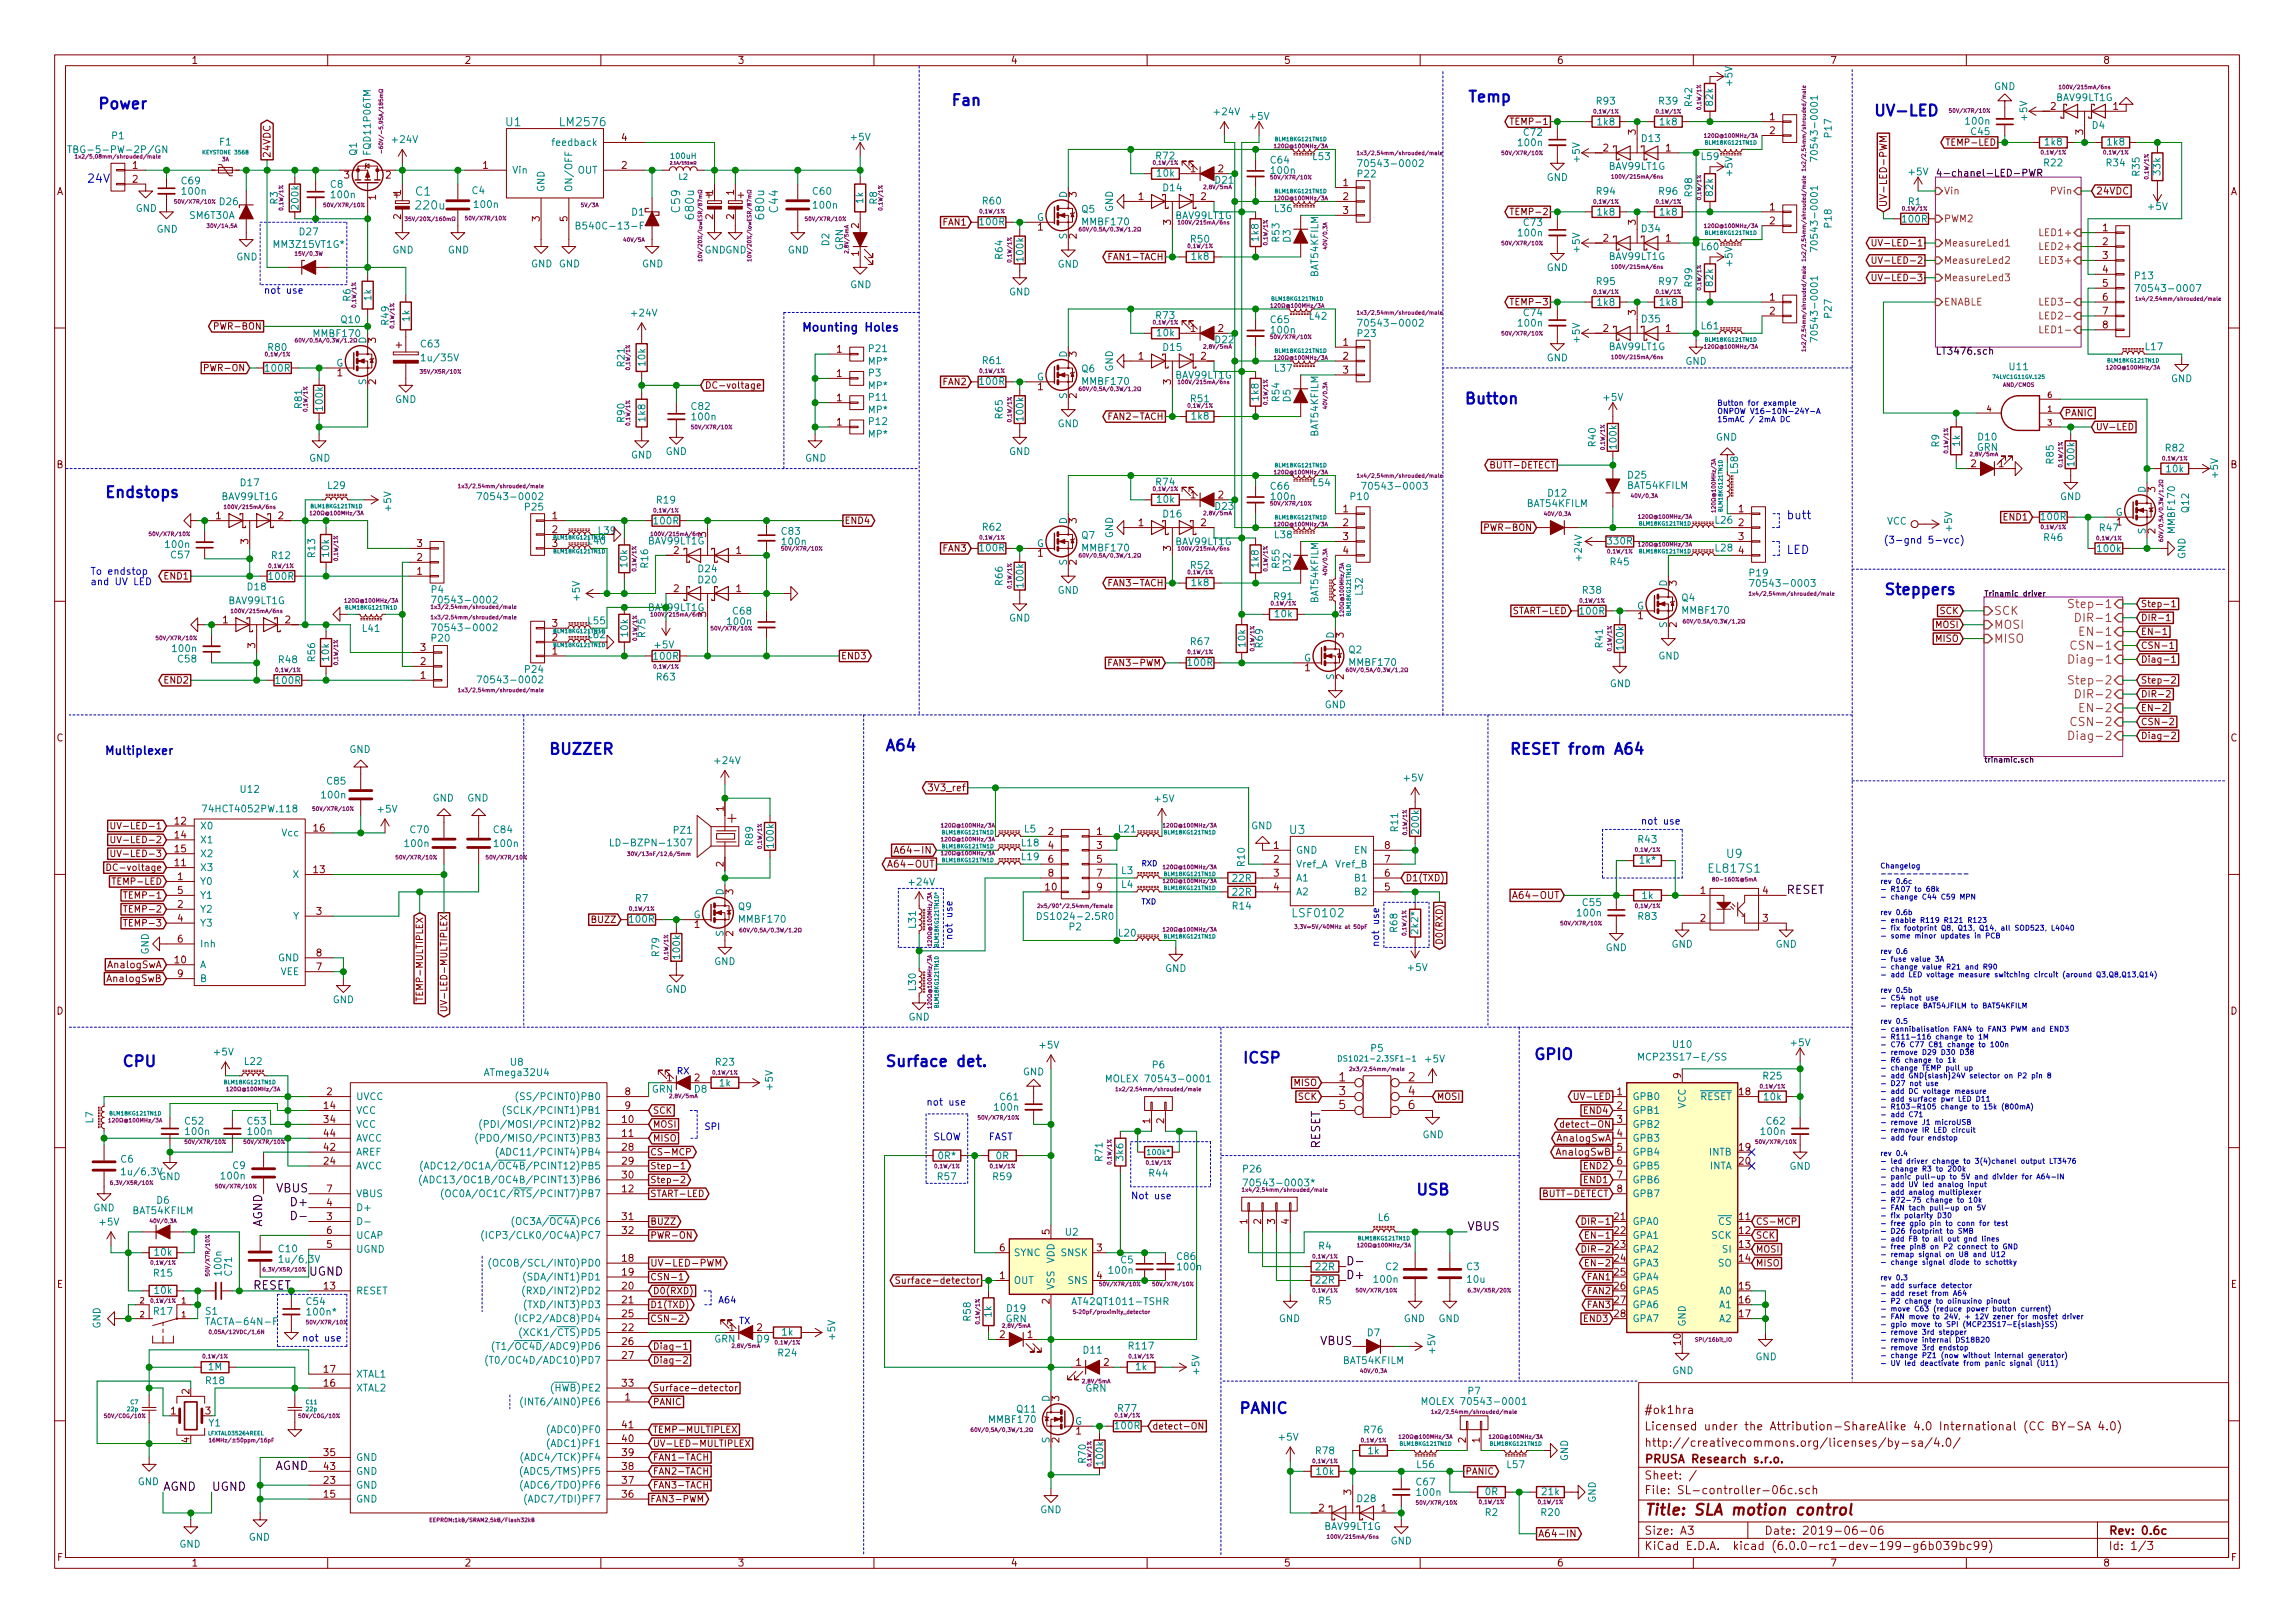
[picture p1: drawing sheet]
<svg xmlns="http://www.w3.org/2000/svg" width="420mm" height="297mm" viewBox="0 0 420 297" stroke-linecap="round" stroke-linejoin="round" font-family="sans-serif">
<defs><g id="words">
<g font-size="2.8" fill="#0000c2">
<text x="17.8" y="20">Power</text>
<text x="174" y="19.3">Fan</text>
<text x="268.6" y="18.7">Temp</text>
<text x="342.9" y="21.2">UV-LED</text>
<text x="268" y="74">Button</text>
<text x="19" y="91.1">Endstops</text>
<text x="344.8" y="108.9">Steppers</text>
<text x="161.9" y="137.5">A64</text>
<text x="100.3" y="138.1">BUZZER</text>
<text x="276.2" y="138.1">RESET from A64</text>
<text x="22.2" y="195.2">CPU</text>
<text x="161.9" y="195.2">Surface det.</text>
<text x="227.3" y="194.6">ICSP</text>
<text x="280.7" y="194">GPIO</text>
<text x="259.1" y="218.7">USB</text>
<text x="226.7" y="258.7">PANIC</text>
</g>
<text font-size="2.8" fill="#840000" x="301" y="277.3">Title: SLA motion control</text>
<g font-size="2.1" fill="#008484">
<text x="92.6" y="23.1">U1</text>
<text x="102.8" y="23.1">LM2576</text>
<text x="76.1" y="35.8">C1</text>
<text x="76.3" y="38.3">220u</text>
<text x="124.5" y="38.8" transform="rotate(-90 124.5 38.8)">C59</text>
<text x="127.1" y="39.9" transform="rotate(-90 127.1 39.9)">680u</text>
<text x="139.9" y="39.9" transform="rotate(-90 139.9 39.9)">680u</text>
<text x="142.4" y="38.8" transform="rotate(-90 142.4 38.8)">C44</text>
<text x="236.1" y="152.6">U3</text>
<text x="313.1" y="159.7">EL817S1</text>
<text x="316.2" y="157">U9</text>
<text x="236.9" y="167.9">LSF0102</text>
</g>
<g font-size="2.1" fill="#0000c2">
<text x="15.9" y="33.4">24V</text>
<text x="146.7" y="60.7">Mounting Holes</text>
<text x="327" y="95">butt</text>
<text x="327" y="101.4">LED</text>
<text x="19" y="138.1">Multiplexer</text>
</g>
<g font-size="2.1" fill="#848400">
<text x="365" y="112.6">SCK</text>
<text x="380.4" y="111.3">Step-1</text>
<text x="381.3" y="113.8">DIR-1</text>
<text x="365" y="115.1">MOSI</text>
<text x="365" y="117.6">MISO</text>
<text x="380.5" y="118.9">CSN-1</text>
<text x="382" y="116.4">EN-1</text>
<text x="380.4" y="125.3">Step-2</text>
<text x="380.4" y="121.4">Diag-1</text>
<text x="381.3" y="127.8">DIR-2</text>
<text x="382" y="130.3">EN-2</text>
<text x="380.4" y="135.4">Diag-2</text>
<text x="380.5" y="132.9">CSN-2</text>
</g>
<g font-size="2.1">
<text x="327" y="163.6">RESET</text>
<text x="241.7" y="210.3" transform="rotate(-90 241.7 210.3)">RESET</text>
<text x="50.6" y="218.2">VBUS</text>
<text x="53.7" y="220.8">D+</text>
<text x="48" y="224.7" transform="rotate(-90 48 224.7)">AGND</text>
<text x="268.6" y="225.2">VBUS</text>
<text x="56.5" y="233.5">UGND</text>
<text x="246.4" y="234.1">D+</text>
<text x="241.8" y="246.2">VBUS</text>
<text x="50.3" y="269">AGND</text>
<text x="29.8" y="272.8">AGND</text>
<text x="38.7" y="272.8">UGND</text>
</g>
<g font-size="2.1" fill="#840000">
<text x="245.2" y="197.9">1</text>
<text x="257.9" y="197.9">2</text>
<text x="245.2" y="200.4">3</text>
<text x="245.2" y="203">5</text>
<text x="257.9" y="200.4">4</text>
<text x="257.9" y="203">6</text>
<text x="301" y="261.8">Licensed under the Attribution-ShareAlike 4.0 International (CC BY-SA 4.0)</text>
<text x="301" y="258.8">#ok1hra</text>
<text x="301" y="267.8">PRUSA Research s.r.o.</text>
<text x="301" y="264.8">http://creativecommons.org/licenses/by-sa/4.0/</text>
<text x="301" y="273.5">File: SL-controller-06c.sch</text>
<text x="301" y="270.8">Sheet: /</text>
<text x="301" y="280.9">Size: A3</text>
<text x="323" y="280.9">Date: 2019-06-06</text>
<text x="386" y="280.9">Rev: 0.6c</text>
<text x="301" y="283.7">KiCad E.D.A. kicad (6.0.0-rc1-dev-199-g6b039bc99)</text>
<text x="386" y="283.7">Id: 1/3</text>
</g>
<text font-size="2.1" fill="#008400" x="46.3" y="236">RESET</text>
<g font-size="1.8" fill="#840000">
<text x="35" y="11.7">1</text>
<text x="85" y="11.7">2</text>
<text x="135" y="11.7">3</text>
<text x="185" y="11.7">4</text>
<text x="235" y="11.7">5</text>
<text x="285" y="11.7">6</text>
<text x="335" y="11.7">7</text>
<text x="385" y="11.7">8</text>
<text x="324" y="22">1</text>
<text x="375.4" y="20.1">2</text>
<text x="386.9" y="20.1">1</text>
<text x="49.5" y="29" transform="rotate(-90 49.5 29)">24VDC</text>
<text x="113.8" y="25.8">4</text>
<text x="293.5" y="27.7">2</text>
<text x="299.5" y="24.6" transform="rotate(-90 299.5 24.6)">3</text>
<text x="305" y="27.7">1</text>
<text x="324" y="24.5">2</text>
<text x="381.4" y="24.6" transform="rotate(-90 381.4 24.6)">3</text>
<text x="10.4" y="35.7">A</text>
<text x="24.3" y="30.9">1</text>
<text x="24.3" y="33.4">2</text>
<text x="63" y="32.7">3</text>
<text x="70.6" y="32.7">2</text>
<text x="73.4" y="35.7" transform="rotate(-90 73.4 35.7)">1</text>
<text x="88.4" y="30.9">1</text>
<text x="113.8" y="30.9">2</text>
<text x="130.6" y="35.7" transform="rotate(-90 130.6 35.7)">1</text>
<text x="134.4" y="35.7" transform="rotate(-90 134.4 35.7)">1</text>
<text x="218" y="31.5">1</text>
<text x="223" y="31.5">2</text>
<text x="245.9" y="34.1">1</text>
<text x="317.2" y="32.1" transform="rotate(-90 317.2 32.1)">+5V</text>
<text x="383.7" y="35.6">24VDC</text>
<text x="408.4" y="35.7">A</text>
<text x="68.8" y="36.6" transform="rotate(-90 68.8 36.6)">1</text>
<text x="73.4" y="40.1" transform="rotate(-90 73.4 40.1)">2</text>
<text x="98.8" y="40.5" transform="rotate(-90 98.8 40.5)">3</text>
<text x="103.9" y="40.5" transform="rotate(-90 103.9 40.5)">5</text>
<text x="130.6" y="40.1" transform="rotate(-90 130.6 40.1)">2</text>
<text x="134.4" y="40.1" transform="rotate(-90 134.4 40.1)">2</text>
<text x="157.2" y="41.8" transform="rotate(-90 157.2 41.8)">2</text>
<text x="197.1" y="36.1" transform="rotate(-90 197.1 36.1)">3</text>
<text x="208.4" y="36.6">1</text>
<text x="214.4" y="41.2" transform="rotate(-90 214.4 41.2)">3</text>
<text x="219.9" y="36.6">2</text>
<text x="245.9" y="36.6">2</text>
<text x="245.9" y="39.2">3</text>
<text x="299.5" y="41.2" transform="rotate(-90 299.5 41.2)">3</text>
<text x="324" y="38.5">1</text>
<text x="324" y="41.1">2</text>
<text x="345.4" y="38" transform="rotate(-90 345.4 38)">UV-LED-PWM</text>
<text x="157.2" y="46.9" transform="rotate(-90 157.2 46.9)">1</text>
<text x="190" y="42.2">1</text>
<text x="197.1" y="43.7" transform="rotate(-90 197.1 43.7)">2</text>
<text x="293.5" y="44.2">2</text>
<text x="305" y="44.2">1</text>
<text x="385" y="42.3">1</text>
<text x="385" y="44.9">2</text>
<text x="385" y="47.4">3</text>
<text x="317.2" y="48.6" transform="rotate(-90 317.2 48.6)">+5V</text>
<text x="385" y="49.9">4</text>
<text x="385" y="52.5">5</text>
<text x="232.7" y="59.1">C65</text>
<text x="299.5" y="57.7" transform="rotate(-90 299.5 57.7)">3</text>
<text x="324" y="55">1</text>
<text x="324" y="57.6">2</text>
<text x="385" y="55">6</text>
<text x="385" y="57.6">7</text>
<text x="68.8" y="62.7" transform="rotate(-90 68.8 62.7)">3</text>
<text x="153.2" y="64.6">1</text>
<text x="197.1" y="65.3" transform="rotate(-90 197.1 65.3)">3</text>
<text x="208.4" y="65.8">1</text>
<text x="218" y="60.7">1</text>
<text x="219.9" y="65.8">2</text>
<text x="223" y="60.7">2</text>
<text x="245.9" y="63.3">1</text>
<text x="245.9" y="65.8">2</text>
<text x="293.5" y="60.7">2</text>
<text x="305" y="60.7">1</text>
<text x="385" y="60.1">8</text>
<text x="61.7" y="68.9">1</text>
<text x="68.8" y="70.4" transform="rotate(-90 68.8 70.4)">2</text>
<text x="153.2" y="69">1</text>
<text x="190" y="71.4">1</text>
<text x="214.4" y="70.4" transform="rotate(-90 214.4 70.4)">3</text>
<text x="245.9" y="68.4">3</text>
<text x="153.2" y="77.9">1</text>
<text x="153.2" y="73.4">1</text>
<text x="197.1" y="72.9" transform="rotate(-90 197.1 72.9)">2</text>
<text x="10.4" y="85.7">B</text>
<text x="360.8" y="85.5">2</text>
<text x="365.9" y="85.5">1</text>
<text x="408.4" y="85.7">B</text>
<text x="39.5" y="95">1</text>
<text x="51" y="95">2</text>
<text x="101.1" y="95">1</text>
<text x="197.1" y="95.8" transform="rotate(-90 197.1 95.8)">3</text>
<text x="218" y="91.2">1</text>
<text x="223" y="91.2">2</text>
<text x="245.9" y="93.8">1</text>
<text x="318.3" y="93.8">1</text>
<text x="394.6" y="90.1" transform="rotate(-90 394.6 90.1)">3</text>
<text x="45.5" y="99.6" transform="rotate(-90 45.5 99.6)">3</text>
<text x="76.4" y="100.1">3</text>
<text x="101.1" y="97.6">2</text>
<text x="101.1" y="100.1">3</text>
<text x="123.3" y="101.4">2</text>
<text x="134.8" y="101.4">1</text>
<text x="190" y="101.9">1</text>
<text x="208.4" y="96.3">1</text>
<text x="214.4" y="100.8" transform="rotate(-90 214.4 100.8)">3</text>
<text x="219.9" y="96.3">2</text>
<text x="245.9" y="96.3">2</text>
<text x="245.9" y="98.8">3</text>
<text x="245.9" y="101.4">4</text>
<text x="318.3" y="96.3">2</text>
<text x="318.3" y="98.8">3</text>
<text x="318.3" y="101.4">4</text>
<text x="387.5" y="96.2">1</text>
<text x="394.6" y="97.7" transform="rotate(-90 394.6 97.7)">2</text>
<text x="76.4" y="105.2">1</text>
<text x="76.4" y="102.7">2</text>
<text x="197.1" y="103.4" transform="rotate(-90 197.1 103.4)">2</text>
<text x="307" y="107.2" transform="rotate(-90 307 107.2)">3</text>
<text x="123.3" y="108.4">2</text>
<text x="134.8" y="108.4">1</text>
<text x="299.9" y="113.3">1</text>
<text x="40.8" y="114.1">1</text>
<text x="46.7" y="118.6" transform="rotate(-90 46.7 118.6)">3</text>
<text x="52.2" y="114.1">2</text>
<text x="77" y="119.2">3</text>
<text x="101.1" y="119.8">1</text>
<text x="101.1" y="117.3">2</text>
<text x="101.1" y="114.7">3</text>
<text x="246" y="116.7" transform="rotate(-90 246 116.7)">3</text>
<text x="307" y="114.8" transform="rotate(-90 307 114.8)">2</text>
<text x="77" y="124.2">1</text>
<text x="77" y="121.7">2</text>
<text x="238.9" y="122.8">1</text>
<text x="246" y="124.3" transform="rotate(-90 246 124.3)">2</text>
<text x="10.4" y="135.7">C</text>
<text x="408.4" y="135.7">C</text>
<text x="170.5" y="144.8">3V3_ref</text>
<text x="32.1" y="150.9">12</text>
<text x="32.1" y="153.5">14</text>
<text x="32.1" y="156">15</text>
<text x="57.5" y="152.2">16</text>
<text x="187.1" y="154.9">L18</text>
<text x="191.9" y="152.8">2</text>
<text x="191.9" y="155.4">4</text>
<text x="200.8" y="152.8">1</text>
<text x="200.8" y="155.4">3</text>
<text x="233.2" y="155.4">1</text>
<text x="253.5" y="155.4">8</text>
<text x="32.1" y="158.5">11</text>
<text x="32.5" y="161.1">1</text>
<text x="57.5" y="159.8">13</text>
<text x="163.6" y="158.8">A64-OUT</text>
<text x="165" y="156.2">A64-IN</text>
<text x="191.9" y="157.9">6</text>
<text x="191.9" y="160.4">8</text>
<text x="200.8" y="157.9">5</text>
<text x="200.8" y="160.4">7</text>
<text x="233.2" y="157.9">2</text>
<text x="233.2" y="160.4">3</text>
<text x="253.5" y="160.4">6</text>
<text x="253.5" y="157.9">7</text>
<text x="32.5" y="166.2">2</text>
<text x="32.5" y="163.6">5</text>
<text x="57.9" y="167.4">3</text>
<text x="134.2" y="163.7" transform="rotate(-90 134.2 163.7)">3</text>
<text x="191.4" y="163">10</text>
<text x="200.8" y="163">9</text>
<text x="233.2" y="163">4</text>
<text x="253.5" y="163">5</text>
<text x="278" y="164.5">A64-OUT</text>
<text x="311.3" y="163.6">1</text>
<text x="322.7" y="163.6">4</text>
<text x="32.5" y="168.7">4</text>
<text x="32.5" y="172.5">6</text>
<text x="127.2" y="169.8">1</text>
<text x="134.2" y="171.3" transform="rotate(-90 134.2 171.3)">2</text>
<text x="311.3" y="168.7">2</text>
<text x="322.7" y="168.7">3</text>
<text x="19.9" y="179.7">AnalogSwB</text>
<text x="19.9" y="177.2">AnalogSwA</text>
<text x="32.1" y="176.3">10</text>
<text x="32.5" y="178.9">9</text>
<text x="57.9" y="177.6">7</text>
<text x="57.9" y="175">8</text>
<text x="10.4" y="185.7">D</text>
<text x="408.4" y="185.7">D</text>
<text x="122.1" y="197.9">1</text>
<text x="127.2" y="197.9">2</text>
<text x="307.7" y="197.4" transform="rotate(-90 307.7 197.4)">9</text>
<text x="59.4" y="203">14</text>
<text x="59.8" y="200.4">2</text>
<text x="114.5" y="200.4">8</text>
<text x="114.5" y="203">9</text>
<text x="296.1" y="200.4">1</text>
<text x="296.1" y="203">2</text>
<text x="318.4" y="200.4">18</text>
<text x="59.4" y="205.5">34</text>
<text x="59.4" y="208.1">44</text>
<text x="114" y="205.5">10</text>
<text x="114" y="208.1">11</text>
<text x="210.6" y="205.6" transform="rotate(-90 210.6 205.6)">1</text>
<text x="213.1" y="205.6" transform="rotate(-90 213.1 205.6)">2</text>
<text x="285.2" y="209">AnalogSwA</text>
<text x="296.1" y="205.5">3</text>
<text x="296.1" y="208.1">4</text>
<text x="59.4" y="213.1">24</text>
<text x="59.4" y="210.6">42</text>
<text x="114" y="210.6">28</text>
<text x="114" y="213.1">29</text>
<text x="114" y="215.7">30</text>
<text x="285.2" y="211.5">AnalogSwB</text>
<text x="296.1" y="210.6">5</text>
<text x="296.1" y="213.1">6</text>
<text x="296.1" y="215.7">7</text>
<text x="318.4" y="210.6">19</text>
<text x="318.4" y="213.1">20</text>
<text x="59.8" y="220.8">4</text>
<text x="59.8" y="218.2">7</text>
<text x="114" y="218.2">12</text>
<text x="296.1" y="218.2">8</text>
<text x="59.8" y="223.3">3</text>
<text x="59.8" y="225.8">6</text>
<text x="114" y="223.3">31</text>
<text x="114" y="225.8">32</text>
<text x="192.2" y="225.9" transform="rotate(-90 192.2 225.9)">5</text>
<text x="228.3" y="224" transform="rotate(-90 228.3 224)">1</text>
<text x="230.9" y="224" transform="rotate(-90 230.9 224)">2</text>
<text x="233.4" y="224" transform="rotate(-90 233.4 224)">3</text>
<text x="236" y="224" transform="rotate(-90 236 224)">4</text>
<text x="295.6" y="223.3">21</text>
<text x="295.6" y="225.8">22</text>
<text x="318.4" y="223.3">11</text>
<text x="318.4" y="225.8">12</text>
<text x="59.8" y="228.4">5</text>
<text x="114" y="230.9">18</text>
<text x="114" y="233.5">19</text>
<text x="119" y="231.8">UV-LED-PWM</text>
<text x="183" y="229">6</text>
<text x="200.8" y="229">3</text>
<text x="295.6" y="228.4">23</text>
<text x="295.6" y="230.9">24</text>
<text x="295.6" y="233.5">25</text>
<text x="318.4" y="228.4">13</text>
<text x="318.4" y="230.9">14</text>
<text x="10.4" y="235.7">E</text>
<text x="59.4" y="236">13</text>
<text x="114" y="236">20</text>
<text x="114" y="238.5">21</text>
<text x="183" y="234.1">1</text>
<text x="192.2" y="238.6" transform="rotate(-90 192.2 238.6)">2</text>
<text x="200.8" y="234.1">4</text>
<text x="295.6" y="236">26</text>
<text x="295.6" y="238.5">27</text>
<text x="318.4" y="236">15</text>
<text x="318.4" y="238.5">16</text>
<text x="408.4" y="235.7">E</text>
<text x="114" y="243.6">22</text>
<text x="114" y="241.1">25</text>
<text x="133.5" y="243.6">1</text>
<text x="138.6" y="243.6">2</text>
<text x="183" y="244.9">2</text>
<text x="188.1" y="244.9">1</text>
<text x="295.6" y="241.1">28</text>
<text x="318.4" y="241.1">17</text>
<text x="59.4" y="251.2">17</text>
<text x="114" y="246.2">26</text>
<text x="114" y="248.7">27</text>
<text x="197" y="250">1</text>
<text x="202.1" y="250">2</text>
<text x="307.7" y="246.1" transform="rotate(-90 307.7 246.1)">10</text>
<text x="34.7" y="255.2" transform="rotate(-90 34.7 255.2)">2</text>
<text x="59.4" y="253.8">16</text>
<text x="114" y="253.8">33</text>
<text x="114.5" y="256.3">1</text>
<text x="193.9" y="256.4" transform="rotate(-90 193.9 256.4)">3</text>
<text x="31.3" y="258.9">1</text>
<text x="37.6" y="258.9">3</text>
<text x="114" y="263.9">40</text>
<text x="114" y="261.4">41</text>
<text x="197" y="262.5">1</text>
<text x="34.7" y="264" transform="rotate(-90 34.7 264)">4</text>
<text x="59.4" y="266.5">35</text>
<text x="59.4" y="269">43</text>
<text x="114" y="269">38</text>
<text x="114" y="266.5">39</text>
<text x="193.9" y="264" transform="rotate(-90 193.9 264)">2</text>
<text x="268.4" y="264" transform="rotate(-90 268.4 264)">2</text>
<text x="270.9" y="264" transform="rotate(-90 270.9 264)">1</text>
<text x="59.4" y="274.1">15</text>
<text x="59.4" y="271.6">23</text>
<text x="114" y="274.1">36</text>
<text x="114" y="271.6">37</text>
<text x="247.4" y="273.6" transform="rotate(-90 247.4 273.6)">3</text>
<text x="241.5" y="276.6">2</text>
<text x="252.9" y="276.6">1</text>
<text x="281.6" y="281.3">A64-IN</text>
<text x="10.5" y="285.7">F</text>
<text x="35" y="286.7">1</text>
<text x="85" y="286.7">2</text>
<text x="135" y="286.7">3</text>
<text x="185" y="286.7">4</text>
<text x="235" y="286.7">5</text>
<text x="285" y="286.7">6</text>
<text x="335" y="286.7">7</text>
<text x="385" y="286.7">8</text>
<text x="408.5" y="285.7">F</text>
</g>
<g font-size="1.8" fill="#008484">
<text x="317.2" y="15.6" transform="rotate(-90 317.2 15.6)">+5V</text>
<text x="365.1" y="16.5">GND</text>
<text x="222.5" y="21.1">+24V</text>
<text x="228.9" y="21.9">+5V</text>
<text x="292.4" y="19.1">R93</text>
<text x="292.5" y="22.9">1k8</text>
<text x="303.8" y="19.1">R39</text>
<text x="304" y="22.9">1k8</text>
<text x="309.8" y="19.4" transform="rotate(-90 309.8 19.4)">R42</text>
<text x="313.6" y="19.3" transform="rotate(-90 313.6 19.3)">82k</text>
<text x="360" y="22.8">100n</text>
<text x="371.1" y="22" transform="rotate(-90 371.1 22)">+5V</text>
<text x="376.5" y="18.5">BAV99LT1G</text>
<text x="383.1" y="23.6">D4</text>
<text x="14.2" y="28">TBG-5-PW-2P/GN</text>
<text x="20.5" y="25.5">P1</text>
<text x="40.3" y="26.6">F1</text>
<text x="65.3" y="28.4" transform="rotate(-90 65.3 28.4)">Q1</text>
<text x="67.9" y="28.1" transform="rotate(-90 67.9 28.1)">FQD11P06TM</text>
<text x="72" y="26.2">+24V</text>
<text x="101.8" y="26.7">feedback</text>
<text x="155.9" y="25.7">+5V</text>
<text x="211.7" y="29.2">R72</text>
<text x="232.7" y="29.9">C64</text>
<text x="240.4" y="29.3">L53</text>
<text x="278.1" y="26.8">100n</text>
<text x="279" y="24.9">C72</text>
<text x="289.2" y="29.6" transform="rotate(-90 289.2 29.6)">+5V</text>
<text x="300.6" y="26">D13</text>
<text x="311.5" y="29.3">L59</text>
<text x="332.8" y="28.3" transform="rotate(-90 332.8 28.3)">70543-0001</text>
<text x="335.3" y="25.1" transform="rotate(-90 335.3 25.1)">P17</text>
<text x="360.9" y="24.7">C45</text>
<text x="374.4" y="26.6">1k8</text>
<text x="385.9" y="26.6">1k8</text>
<text x="33.3" y="33.7">C69</text>
<text x="33.5" y="35.6">100n</text>
<text x="60.5" y="34.4">C8</text>
<text x="86.5" y="35.5">C4</text>
<text x="93.7" y="31.8">Vin</text>
<text x="99.7" y="35.2" transform="rotate(-90 99.7 35.2)">GND</text>
<text x="104.8" y="35.2" transform="rotate(-90 104.8 35.2)">ON/OFF</text>
<text x="105.7" y="31.8">OUT</text>
<text x="148.9" y="35.6">C60</text>
<text x="211.9" y="32.3">10k</text>
<text x="213" y="35">D14</text>
<text x="222.5" y="33.6">D21</text>
<text x="232.9" y="31.8">100n</text>
<text x="248.6" y="32.5">P22</text>
<text x="249.9" y="30.6">70543-0002</text>
<text x="283.2" y="33.1">GND</text>
<text x="292.4" y="35.6">R94</text>
<text x="294.6" y="31.1">BAV99LT1G</text>
<text x="303.8" y="35.6">R96</text>
<text x="309.8" y="35.9" transform="rotate(-90 309.8 35.9)">R98</text>
<text x="313.6" y="35.8" transform="rotate(-90 313.6 35.8)">82k</text>
<text x="349.6" y="32.1">+5V</text>
<text x="374.3" y="30.4">R22</text>
<text x="385.7" y="30.4">R34</text>
<text x="391.7" y="32.1" transform="rotate(-90 391.7 32.1)">R35</text>
<text x="395.5" y="32" transform="rotate(-90 395.5 32)">33k</text>
<text x="24.8" y="38.8">GND</text>
<text x="34.8" y="40.1">SM6T30A</text>
<text x="40.3" y="37.6">D26</text>
<text x="50.9" y="37.3" transform="rotate(-90 50.9 37.3)">R3</text>
<text x="54.7" y="38.2" transform="rotate(-90 54.7 38.2)">200k</text>
<text x="60.8" y="36.3">100n</text>
<text x="87" y="38.1">100n</text>
<text x="106.8" y="42">B540C-13-F</text>
<text x="115.7" y="39.5">D1</text>
<text x="149" y="38.2">100n</text>
<text x="158" y="37.2" transform="rotate(-90 158 37.2)">1k</text>
<text x="160.6" y="37.3" transform="rotate(-90 160.6 37.3)">R8</text>
<text x="179.5" y="41.2">100R</text>
<text x="180" y="37.4">R60</text>
<text x="189.8" y="40.4">G</text>
<text x="195.3" y="36.2" transform="rotate(-90 195.3 36.2)">D</text>
<text x="198.1" y="38.9">Q5</text>
<text x="198.3" y="41.2">MMBF170</text>
<text x="203.8" y="38.8" transform="rotate(-90 203.8 38.8)">GND</text>
<text x="215.2" y="40.1">BAV99LT1G</text>
<text x="233.4" y="38.8">L36</text>
<text x="279" y="41.4">C73</text>
<text x="292.5" y="39.5">1k8</text>
<text x="304" y="39.5">1k8</text>
<text x="335.3" y="41.6" transform="rotate(-90 335.3 41.6)">P18</text>
<text x="348.4" y="40.7">100R</text>
<text x="349.4" y="37.6">R1</text>
<text x="393.4" y="38.4">+5V</text>
<text x="28.7" y="42.6">GND</text>
<text x="43.3" y="47.7">GND</text>
<text x="50.4" y="45.4">MM3Z15VT1G*</text>
<text x="54.9" y="43.1">D27</text>
<text x="71.8" y="46.4">GND</text>
<text x="82" y="46.4">GND</text>
<text x="129" y="46.4">GNDGND</text>
<text x="144.2" y="46.4">GND</text>
<text x="151.8" y="45" transform="rotate(-90 151.8 45)">D2</text>
<text x="154.4" y="45.8" transform="rotate(-90 154.4 45.8)">GRN</text>
<text x="183.6" y="47.4" transform="rotate(-90 183.6 47.4)">R64</text>
<text x="187.4" y="47.7" transform="rotate(-90 187.4 47.7)">100k</text>
<text x="195.3" y="43.8" transform="rotate(-90 195.3 43.8)">S</text>
<text x="218.1" y="44.4">R50</text>
<text x="218.2" y="47.6">1k8</text>
<text x="230.4" y="44.1" transform="rotate(-90 230.4 44.1)">1k8</text>
<text x="234.2" y="44.2" transform="rotate(-90 234.2 44.2)">R53</text>
<text x="236.3" y="44.3" transform="rotate(-90 236.3 44.3)">D3</text>
<text x="278.1" y="43.3">100n</text>
<text x="289.2" y="46.1" transform="rotate(-90 289.2 46.1)">+5V</text>
<text x="294.6" y="47.6">BAV99LT1G</text>
<text x="300.6" y="42.5">D34</text>
<text x="311.5" y="45.8">L60</text>
<text x="332.8" y="44.8" transform="rotate(-90 332.8 44.8)">70543-0001</text>
<text x="97.2" y="48.9">GND GND</text>
<text x="117.6" y="48.9">GND</text>
<text x="155.7" y="52.7">GND</text>
<text x="193.6" y="49">GND</text>
<text x="241.4" y="50.6" transform="rotate(-90 241.4 50.6)">BAT54KFILM</text>
<text x="283.2" y="49.6">GND</text>
<text x="292.4" y="52.2">R95</text>
<text x="303.8" y="52.2">R97</text>
<text x="309.8" y="52.4" transform="rotate(-90 309.8 52.4)">R99</text>
<text x="313.6" y="52.3" transform="rotate(-90 313.6 52.3)">82k</text>
<text x="390.9" y="51.1">P13</text>
<text x="392.2" y="53.4">70543-0007</text>
<text x="62.5" y="59.1">Q10</text>
<text x="64.2" y="55.1" transform="rotate(-90 64.2 55.1)">R6</text>
<text x="68" y="55" transform="rotate(-90 68 55)">1k</text>
<text x="71.2" y="59.4" transform="rotate(-90 71.2 59.4)">R49</text>
<text x="75" y="58.8" transform="rotate(-90 75 58.8)">1k</text>
<text x="115.8" y="57.9">+24V</text>
<text x="184.7" y="54.1">GND</text>
<text x="211.7" y="58.4">R73</text>
<text x="239.8" y="58.5">L42</text>
<text x="249.9" y="59.8">70543-0002</text>
<text x="278.1" y="59.8">100n</text>
<text x="279" y="57.9">C74</text>
<text x="292.5" y="56">1k8</text>
<text x="300.6" y="59">D35</text>
<text x="304" y="56">1k8</text>
<text x="335.3" y="58.1" transform="rotate(-90 335.3 58.1)">P27</text>
<text x="49.1" y="64.2">R80</text>
<text x="57.6" y="61.7">MMBF170</text>
<text x="67.1" y="62.9" transform="rotate(-90 67.1 62.9)">D</text>
<text x="77.1" y="63.6">C63</text>
<text x="159.2" y="64.5">P21</text>
<text x="195.3" y="65.4" transform="rotate(-90 195.3 65.4)">D</text>
<text x="211.9" y="61.6">10k</text>
<text x="213" y="64.2">D15</text>
<text x="232.9" y="61">100n</text>
<text x="248.6" y="61.7">P23</text>
<text x="289.2" y="62.6" transform="rotate(-90 289.2 62.6)">+5V</text>
<text x="294.6" y="64.1">BAV99LT1G</text>
<text x="311.5" y="60.3">L61</text>
<text x="332.8" y="61.3" transform="rotate(-90 332.8 61.3)">70543-0001</text>
<text x="392.8" y="64.1">L17</text>
<text x="48.7" y="68">100R</text>
<text x="61.5" y="67.1">G</text>
<text x="67.1" y="70.5" transform="rotate(-90 67.1 70.5)">S</text>
<text x="77.6" y="66.1">1u/35V</text>
<text x="114.4" y="67" transform="rotate(-90 114.4 67)">R21</text>
<text x="118.2" y="66.9" transform="rotate(-90 118.2 66.9)">10k</text>
<text x="159.1" y="71.2">MP*</text>
<text x="159.1" y="66.8">MP*</text>
<text x="159.1" y="68.9">P3</text>
<text x="179.5" y="70.4">100R</text>
<text x="180" y="66.6">R61</text>
<text x="189.8" y="69.6">G</text>
<text x="198.1" y="68.1">Q6</text>
<text x="198.3" y="70.4">MMBF170</text>
<text x="203.8" y="68" transform="rotate(-90 203.8 68)">GND</text>
<text x="215.2" y="69.3">BAV99LT1G</text>
<text x="233.4" y="68">L37</text>
<text x="283.2" y="66.1">GND</text>
<text x="308.6" y="66.8">GND</text>
<text x="367.9" y="67.8">U11</text>
<text x="397.5" y="69.9">GND</text>
<text x="55.3" y="74.7" transform="rotate(-90 55.3 74.7)">R81</text>
<text x="59.1" y="75" transform="rotate(-90 59.1 75)">100k</text>
<text x="72.3" y="73.7">GND</text>
<text x="114.4" y="77.2" transform="rotate(-90 114.4 77.2)">R90</text>
<text x="118.2" y="77.1" transform="rotate(-90 118.2 77.1)">1k8</text>
<text x="126.6" y="75">C82</text>
<text x="126.8" y="76.9">100n</text>
<text x="159.1" y="75.7">MP*</text>
<text x="159.2" y="77.8">P12</text>
<text x="159.2" y="73.3">P11</text>
<text x="183.6" y="76.6" transform="rotate(-90 183.6 76.6)">R65</text>
<text x="187.4" y="76.9" transform="rotate(-90 187.4 76.9)">100k</text>
<text x="195.3" y="73" transform="rotate(-90 195.3 73)">S</text>
<text x="218.1" y="73.6">R51</text>
<text x="218.2" y="76.8">1k8</text>
<text x="230.4" y="73.3" transform="rotate(-90 230.4 73.3)">1k8</text>
<text x="234.2" y="73.4" transform="rotate(-90 234.2 73.4)">R54</text>
<text x="236.3" y="73.5" transform="rotate(-90 236.3 73.5)">D5</text>
<text x="293.7" y="73.4">+5V</text>
<text x="115.5" y="83.9">GND</text>
<text x="121.9" y="83.3">GND</text>
<text x="159.1" y="80.1">MP*</text>
<text x="184.7" y="83.3">GND</text>
<text x="193.6" y="78.2">GND</text>
<text x="241.4" y="79.8" transform="rotate(-90 241.4 79.8)">BAT54KFILM</text>
<text x="292.2" y="81.7" transform="rotate(-90 292.2 81.7)">R40</text>
<text x="296" y="82" transform="rotate(-90 296 82)">100k</text>
<text x="314.1" y="80.7">GND</text>
<text x="355" y="81.8" transform="rotate(-90 355 81.8)">R9</text>
<text x="358.8" y="81.6" transform="rotate(-90 358.8 81.6)">1k</text>
<text x="361.9" y="82.5">GRN</text>
<text x="362.2" y="80.6">D10</text>
<text x="396.5" y="82.6">R82</text>
<text x="44.1" y="89">D17</text>
<text x="56.6" y="84.5">GND</text>
<text x="60.1" y="89.5">L29</text>
<text x="147.4" y="84.5">GND</text>
<text x="211.7" y="88.9">R74</text>
<text x="232.7" y="89.6">C66</text>
<text x="240.4" y="89">L54</text>
<text x="250.6" y="89.6">70543-0003</text>
<text x="298" y="89.5">BAT54KFILM</text>
<text x="298.1" y="87.6">D25</text>
<text x="318.2" y="86.7" transform="rotate(-90 318.2 86.7)">L58</text>
<text x="376" y="84.8" transform="rotate(-90 376 84.8)">R85</text>
<text x="379.8" y="85.2" transform="rotate(-90 379.8 85.2)">100k</text>
<text x="396.7" y="86.4">10k</text>
<text x="406.1" y="87.4" transform="rotate(-90 406.1 87.4)">+5V</text>
<text x="40.6" y="91.5">BAV99LT1G</text>
<text x="71.6" y="93.5" transform="rotate(-90 71.6 93.5)">+5V</text>
<text x="88.7" y="91.5">70543-0002</text>
<text x="96.2" y="93.4">P25</text>
<text x="119.8" y="96">100R</text>
<text x="120.3" y="92.2">R19</text>
<text x="195.3" y="95.9" transform="rotate(-90 195.3 95.9)">D</text>
<text x="211.9" y="92">10k</text>
<text x="213" y="94.7">D16</text>
<text x="232.9" y="91.5">100n</text>
<text x="247.3" y="91.5">P10</text>
<text x="279.6" y="92.8">BAT54KFILM</text>
<text x="283.5" y="90.9">D12</text>
<text x="373.8" y="95.2">100R</text>
<text x="377.1" y="91.5">GND</text>
<text x="387.3" y="94.4">G</text>
<text x="392.8" y="90.2" transform="rotate(-90 392.8 90.2)">D</text>
<text x="400.7" y="93.7" transform="rotate(-90 400.7 93.7)">Q12</text>
<text x="30.5" y="100.3">100n</text>
<text x="57.7" y="102" transform="rotate(-90 57.7 102)">R13</text>
<text x="60.2" y="101.8" transform="rotate(-90 60.2 101.8)">10k</text>
<text x="109.6" y="97.8">L39</text>
<text x="143.2" y="97.9">C83</text>
<text x="143.3" y="99.8">100n</text>
<text x="179.5" y="100.9">100R</text>
<text x="180" y="97.1">R62</text>
<text x="189.8" y="100.1">G</text>
<text x="198.1" y="98.6">Q7</text>
<text x="198.3" y="100.9">MMBF170</text>
<text x="203.8" y="98.5" transform="rotate(-90 203.8 98.5)">GND</text>
<text x="215.2" y="99.8">BAV99LT1G</text>
<text x="233.4" y="98.5">L38</text>
<text x="294.4" y="99.7">330R</text>
<text x="314.1" y="100.9">L28</text>
<text x="345.4" y="96">VCC</text>
<text x="357.4" y="97.1" transform="rotate(-90 357.4 97.1)">+5V</text>
<text x="374.3" y="99">R46</text>
<text x="384.1" y="101.1">100k</text>
<text x="384.5" y="97.2">R47</text>
<text x="392.8" y="97.8" transform="rotate(-90 392.8 97.8)">S</text>
<text x="398.2" y="97.4" transform="rotate(-90 398.2 97.4)">MMBF170</text>
<text x="31.4" y="102.2">C57</text>
<text x="49.3" y="106.1">100R</text>
<text x="49.8" y="102.3">R12</text>
<text x="114.9" y="103.7" transform="rotate(-90 114.9 103.7)">10k</text>
<text x="118.7" y="103.9" transform="rotate(-90 118.7 103.9)">R16</text>
<text x="127.9" y="106.8">D20</text>
<text x="127.9" y="104.7">D24</text>
<text x="183.6" y="107" transform="rotate(-90 183.6 107)">R66</text>
<text x="187.4" y="107.4" transform="rotate(-90 187.4 107.4)">100k</text>
<text x="195.3" y="103.5" transform="rotate(-90 195.3 103.5)">S</text>
<text x="218.1" y="104.1">R52</text>
<text x="218.2" y="107.3">1k8</text>
<text x="230.4" y="103.7" transform="rotate(-90 230.4 103.7)">1k8</text>
<text x="234.2" y="103.9" transform="rotate(-90 234.2 103.9)">R55</text>
<text x="236.3" y="104.5" transform="rotate(-90 236.3 104.5)">D32</text>
<text x="289.6" y="102.4" transform="rotate(-90 289.6 102.4)">+24V</text>
<text x="294.9" y="103.5">R45</text>
<text x="305.2" y="107.4" transform="rotate(-90 305.2 107.4)">D</text>
<text x="320.4" y="105.5">P19</text>
<text x="321.6" y="107.4">70543-0003</text>
<text x="400.1" y="102.3" transform="rotate(-90 400.1 102.3)">GND</text>
<text x="41.9" y="110.6">BAV99LT1G</text>
<text x="45.4" y="108">D18</text>
<text x="79" y="108.5">P4</text>
<text x="80.3" y="110.5">70543-0002</text>
<text x="106.1" y="109.8" transform="rotate(-90 106.1 109.8)">+5V</text>
<text x="134.2" y="112.5">C68</text>
<text x="184.7" y="113.8">GND</text>
<text x="193.6" y="108.7">GND</text>
<text x="233.3" y="109.8">R91</text>
<text x="233.5" y="113">10k</text>
<text x="241.4" y="110.3" transform="rotate(-90 241.4 110.3)">BAT54KFILM</text>
<text x="249.5" y="108.9" transform="rotate(-90 249.5 108.9)">L32</text>
<text x="289.3" y="112.5">100R</text>
<text x="289.8" y="108.7">R38</text>
<text x="299.7" y="111.5">G</text>
<text x="307.9" y="110">Q4</text>
<text x="308.2" y="112.4">MMBF170</text>
<text x="31.7" y="119.3">100n</text>
<text x="66.4" y="115.7">L41</text>
<text x="79.1" y="117.4">P20</text>
<text x="80.3" y="115.5">70543-0002</text>
<text x="107.7" y="114.3">L55</text>
<text x="115" y="116.4" transform="rotate(-90 115 116.4)">10k</text>
<text x="118.2" y="116.6" transform="rotate(-90 118.2 116.6)">R75</text>
<text x="119.9" y="118.7">+5V</text>
<text x="133.3" y="114.4">100n</text>
<text x="218.1" y="118.1">R67</text>
<text x="228" y="118.3" transform="rotate(-90 228 118.3)">10k</text>
<text x="231.2" y="118.5" transform="rotate(-90 231.2 118.5)">R69</text>
<text x="244.2" y="116.9" transform="rotate(-90 244.2 116.9)">D</text>
<text x="247" y="119.6">Q2</text>
<text x="293.4" y="118.5" transform="rotate(-90 293.4 118.5)">R41</text>
<text x="297.2" y="118.8" transform="rotate(-90 297.2 118.8)">100k</text>
<text x="305.2" y="114.9" transform="rotate(-90 305.2 114.9)">S</text>
<text x="32.6" y="121.2">C58</text>
<text x="50.6" y="125.2">100R</text>
<text x="51.1" y="121.4">R48</text>
<text x="57.7" y="121" transform="rotate(-90 57.7 121)">R56</text>
<text x="60.2" y="120.9" transform="rotate(-90 60.2 120.9)">10k</text>
<text x="88.7" y="125.1">70543-0002</text>
<text x="96.2" y="123.2">P24</text>
<text x="119.8" y="120.7">100R</text>
<text x="120.3" y="124.5">R63</text>
<text x="217.6" y="121.9">100R</text>
<text x="238.7" y="121.1">G</text>
<text x="244.2" y="124.4" transform="rotate(-90 244.2 124.4)">S</text>
<text x="247.2" y="121.9">MMBF170</text>
<text x="294.7" y="125.8">GND</text>
<text x="303.6" y="120.7">GND</text>
<text x="242.5" y="129.6">GND</text>
<text x="64" y="137.8">GND</text>
<text x="59.9" y="143.6">C85</text>
<text x="131" y="139.8">+24V</text>
<text x="257.1" y="143">+5V</text>
<text x="37.8" y="148.7">74HCT4052PW.118</text>
<text x="44.1" y="145.1">U12</text>
<text x="59" y="146.1">100n</text>
<text x="69.3" y="148.7">+5V</text>
<text x="79.2" y="146.7">GND</text>
<text x="85.5" y="146.7">GND</text>
<text x="211.5" y="146.8">+5V</text>
<text x="36.6" y="151.8">X0</text>
<text x="36.6" y="154.3">X1</text>
<text x="51.7" y="153.1">Vcc</text>
<text x="74.3" y="155">100n</text>
<text x="75.2" y="152.5">C70</text>
<text x="90.4" y="152.5">C84</text>
<text x="90.6" y="155">100n</text>
<text x="113" y="154.9">LD-BZPN-1307</text>
<text x="123.4" y="152.6">PZ1</text>
<text x="137.8" y="154.7" transform="rotate(-90 137.8 154.7)">R89</text>
<text x="141.7" y="155" transform="rotate(-90 141.7 155)">100k</text>
<text x="187.6" y="152.4">L5</text>
<text x="204.9" y="152.4">L21</text>
<text x="229.1" y="151.8">GND</text>
<text x="256" y="152.1" transform="rotate(-90 256 152.1)">R11</text>
<text x="259.8" y="152.5" transform="rotate(-90 259.8 152.5)">200k</text>
<text x="300" y="154.3">R43</text>
<text x="36.6" y="162">Y0</text>
<text x="36.6" y="159.4">X3</text>
<text x="36.6" y="156.9">X2</text>
<text x="53.7" y="160.7">X</text>
<text x="187.1" y="157.4">L19</text>
<text x="205.4" y="160">L3</text>
<text x="225.7" y="161.4">22R</text>
<text x="227.9" y="158.5" transform="rotate(-90 227.9 158.5)">R10</text>
<text x="237.2" y="156.2">GND</text>
<text x="237.2" y="158.8">Vref_A</text>
<text x="237.2" y="161.3">A1</text>
<text x="244.8" y="158.8">Vref_B</text>
<text x="248" y="156.2">EN</text>
<text x="248.2" y="161.3">B1</text>
<text x="300.3" y="158.1">1k*</text>
<text x="36.6" y="167">Y2</text>
<text x="36.6" y="164.5">Y1</text>
<text x="116.4" y="165.1">R7</text>
<text x="132.5" y="163.9" transform="rotate(-90 132.5 163.9)">D</text>
<text x="135.2" y="166.6">Q9</text>
<text x="166.6" y="162.1">+24V</text>
<text x="205.4" y="162.5">L4</text>
<text x="225.7" y="166.5">R14</text>
<text x="225.7" y="163.9">22R</text>
<text x="237.2" y="163.9">A2</text>
<text x="248.2" y="163.9">B2</text>
<text x="288.9" y="167.7">100n</text>
<text x="289.8" y="165.8">C55</text>
<text x="300.7" y="164.6">1k</text>
<text x="36.6" y="169.6">Y3</text>
<text x="36.6" y="173.4">Inh</text>
<text x="53.7" y="168.3">Y</text>
<text x="115.3" y="168.9">100R</text>
<text x="126.9" y="168.1">G</text>
<text x="132.5" y="171.4" transform="rotate(-90 132.5 171.4)">S</text>
<text x="135.4" y="168.9">MMBF170</text>
<text x="167.7" y="169.8" transform="rotate(-90 167.7 169.8)">L31</text>
<text x="191" y="168.4">DS1024-2.5R0</text>
<text x="195.8" y="170.3">P2</text>
<text x="204.9" y="171.4">L20</text>
<text x="255.8" y="170.5" transform="rotate(-90 255.8 170.5)">R68</text>
<text x="259.6" y="170.8" transform="rotate(-90 259.6 170.8)">2k2*</text>
<text x="300" y="168.4">R83</text>
<text x="306" y="173.4">GND</text>
<text x="325.1" y="173.4">GND</text>
<text x="27.2" y="174.7" transform="rotate(-90 27.2 174.7)">GND</text>
<text x="36.6" y="177.2">A</text>
<text x="36.6" y="179.7">B</text>
<text x="50.9" y="175.9">GND</text>
<text x="51.3" y="178.5">VEE</text>
<text x="120.7" y="175" transform="rotate(-90 120.7 175)">R79</text>
<text x="124.5" y="175.3" transform="rotate(-90 124.5 175.3)">100k</text>
<text x="130.8" y="176.6">GND</text>
<text x="213.3" y="177.9">GND</text>
<text x="257.9" y="177.7">+5V</text>
<text x="294" y="174.1">GND</text>
<text x="60.9" y="183.6">GND</text>
<text x="121.9" y="181.7">GND</text>
<text x="167.7" y="181.3" transform="rotate(-90 167.7 181.3)">L30</text>
<text x="166.3" y="186.8">GND</text>
<text x="190.4" y="191.9">+5V</text>
<text x="306.3" y="191.8">U10</text>
<text x="328" y="191.5">+5V</text>
<text x="39.3" y="193.2">+5V</text>
<text x="44.8" y="194.9">L22</text>
<text x="89" y="196.9">ATmega32U4</text>
<text x="93.5" y="195">U8</text>
<text x="131.1" y="195">R23</text>
<text x="187.3" y="196.8">GND</text>
<text x="211" y="195.5">P6</text>
<text x="251" y="192.5">P5</text>
<text x="261" y="194.4">+5V</text>
<text x="301.1" y="194.1">MCP23S17-E/SS</text>
<text x="322.9" y="197.6">R25</text>
<text x="65.2" y="203.9">VCC</text>
<text x="65.2" y="201.3">UVCC</text>
<text x="93.9" y="203.9">(SCLK/PCINT1)PB1</text>
<text x="96.3" y="201.3">(SS/PCINT0)PB0</text>
<text x="119.3" y="200">GRN</text>
<text x="127.2" y="200">D8</text>
<text x="131.7" y="198.8">1k</text>
<text x="141.5" y="199.4" transform="rotate(-90 141.5 199.4)">+5V</text>
<text x="182.2" y="203.3">100n</text>
<text x="183.1" y="201.4">C61</text>
<text x="204" y="198.1">MOLEX 70543-0001</text>
<text x="298.8" y="201.3">GPB0</text>
<text x="298.8" y="203.9">GPB1</text>
<text x="308.6" y="202.9" transform="rotate(-90 308.6 202.9)">VCC</text>
<text x="311.2" y="201.3">RESET</text>
<text x="323" y="201.4">10k</text>
<text x="17.1" y="205.5" transform="rotate(-90 17.1 205.5)">L7</text>
<text x="33.9" y="205.8">C52</text>
<text x="34.1" y="207.7">100n</text>
<text x="45.4" y="205.8">C53</text>
<text x="45.5" y="207.7">100n</text>
<text x="65.2" y="206.4">VCC</text>
<text x="65.2" y="209">AVCC</text>
<text x="89.9" y="209">(PDO/MISO/PCINT3)PB3</text>
<text x="90.8" y="206.4">(PDI/MOSI/PCINT2)PB2</text>
<text x="260.4" y="208.3">GND</text>
<text x="298.8" y="206.4">GPB2</text>
<text x="298.8" y="209">GPB3</text>
<text x="322.6" y="207.7">100n</text>
<text x="323.5" y="205.8">C62</text>
<text x="22.1" y="212.8">C6</text>
<text x="22.8" y="215.1">1u/6,3V</text>
<text x="29.2" y="216">GND</text>
<text x="40.6" y="215.9">100n</text>
<text x="42.6" y="214">C9</text>
<text x="65.2" y="214">AVCC</text>
<text x="65.2" y="211.5">AREF</text>
<text x="81.1" y="214">(ADC12/OC1A/OC4B/PCINT12)PB5</text>
<text x="92.9" y="211.5">(ADC11/PCINT4)PB4</text>
<text x="171.7" y="216">R57</text>
<text x="171.9" y="212.2">0R*</text>
<text x="181.9" y="216">R59</text>
<text x="182.4" y="212.2">0R</text>
<text x="201.9" y="212.5" transform="rotate(-90 201.9 212.5)">R71</text>
<text x="205.7" y="212.3" transform="rotate(-90 205.7 212.3)">3k6</text>
<text x="210.4" y="215.4">R44</text>
<text x="227.7" y="214.6">P26</text>
<text x="298.8" y="211.5">GPB4</text>
<text x="298.8" y="214">GPB5</text>
<text x="313" y="211.5">INTB</text>
<text x="313" y="214">INTA</text>
<text x="327.6" y="214.1">GND</text>
<text x="17.1" y="221.7">GND</text>
<text x="28.7" y="220.3">D6</text>
<text x="65.2" y="221.7">D+</text>
<text x="65.2" y="219.1">VBUS</text>
<text x="81.1" y="216.6">(ADC13/OC1B/OC4B/PCINT13)PB6</text>
<text x="84.4" y="219.1">(OC0A/OC1C/RTS/PCINT7)PB7</text>
<text x="229.1" y="217.1">70543-0003*</text>
<text x="298.8" y="216.6">GPB6</text>
<text x="298.8" y="219.1">GPB7</text>
<text x="18.3" y="224.3">+5V</text>
<text x="24.4" y="222.2">BAT54KFILM</text>
<text x="65.2" y="226.7">UCAP</text>
<text x="91" y="226.7">(ICP3/CLK0/OC4A)PC7</text>
<text x="95.2" y="224.2">(OC3A/OC4A)PC6</text>
<text x="195.1" y="226.1">U2</text>
<text x="252.3" y="223.5">L6</text>
<text x="298.8" y="224.2">GPA0</text>
<text x="298.8" y="226.7">GPA1</text>
<text x="313.4" y="226.7">SCK</text>
<text x="314.7" y="224.2">CS</text>
<text x="28.2" y="233.6">R15</text>
<text x="28.4" y="229.8">10k</text>
<text x="40.6" y="233.3" transform="rotate(-90 40.6 233.3)">100n</text>
<text x="42.5" y="233.4" transform="rotate(-90 42.5 233.4)">C71</text>
<text x="51.1" y="229.2">C10</text>
<text x="51.7" y="231.1">1u/6,3V</text>
<text x="65.2" y="229.3">UGND</text>
<text x="92.2" y="231.8">(OC0B/SCL/INT0)PD0</text>
<text x="185.5" y="229.9">SYNC</text>
<text x="193" y="231.2" transform="rotate(-90 193 231.2)">VDD</text>
<text x="194.4" y="229.9">SNSK</text>
<text x="203.2" y="233.1">100n</text>
<text x="205.2" y="231.2">C5</text>
<text x="215.5" y="230.6">C86</text>
<text x="215.7" y="232.5">100n</text>
<text x="240.9" y="232.5">22R</text>
<text x="241.5" y="228.7">R4</text>
<text x="253.7" y="232.5">C2</text>
<text x="268.6" y="232.5">C3</text>
<text x="298.8" y="229.3">GPA2</text>
<text x="298.8" y="231.8">GPA3</text>
<text x="314.6" y="231.8">SO</text>
<text x="315.4" y="229.3">SI</text>
<text x="28.4" y="236.8">10k</text>
<text x="56.2" y="238.8">C54</text>
<text x="65.2" y="236.9">RESET</text>
<text x="97.4" y="234.4">(SDA/INT1)PD1</text>
<text x="97.4" y="236.9">(RXD/INT2)PD2</text>
<text x="97.6" y="239.4">(TXD/INT3)PD3</text>
<text x="185.5" y="235">OUT</text>
<text x="193" y="236.1" transform="rotate(-90 193 236.1)">VSS</text>
<text x="195.6" y="235">SNS</text>
<text x="197.1" y="238.8">AT42QT1011-TSHR</text>
<text x="240.9" y="234.9">22R</text>
<text x="241.5" y="238.7">R5</text>
<text x="251.7" y="234.8">100n</text>
<text x="268.7" y="234.8">10u</text>
<text x="298.8" y="234.4">GPA4</text>
<text x="298.8" y="236.9">GPA5</text>
<text x="298.8" y="239.4">GPA6</text>
<text x="314.9" y="236.9">A0</text>
<text x="314.9" y="239.4">A1</text>
<text x="18.4" y="243.2" transform="rotate(-90 18.4 243.2)">GND</text>
<text x="28.2" y="240.6">R17</text>
<text x="37.7" y="240.6">S1</text>
<text x="38.5" y="242.5">TACTA-64N-F</text>
<text x="56.5" y="240.8">100n*</text>
<text x="96.2" y="242">(ICP2/ADC8)PD4</text>
<text x="96.7" y="244.5">(XCK1/CTS)PD5</text>
<text x="130.8" y="245.7">GRN</text>
<text x="138.6" y="245.7">D9</text>
<text x="143.2" y="244.4">1k</text>
<text x="152.9" y="245.1" transform="rotate(-90 152.9 245.1)">+5V</text>
<text x="177.7" y="241.7" transform="rotate(-90 177.7 241.7)">R58</text>
<text x="181.5" y="241" transform="rotate(-90 181.5 241)">1k</text>
<text x="184.1" y="242">GRN</text>
<text x="184.4" y="240.1">D19</text>
<text x="234.1" y="242">GND</text>
<text x="250.3" y="244.6">D7</text>
<text x="257" y="242">GND</text>
<text x="263.3" y="242">GND</text>
<text x="298.8" y="242">GPA7</text>
<text x="308.6" y="242.9" transform="rotate(-90 308.6 242.9)">GND</text>
<text x="314.9" y="242">A2</text>
<text x="38.2" y="250.8">1M</text>
<text x="91.7" y="249.6">(T0/OC4D/ADC10)PD7</text>
<text x="92.7" y="247.1">(T1/OC4D/ADC9)PD6</text>
<text x="142.5" y="248.2">R24</text>
<text x="198.4" y="247.7">D11</text>
<text x="206.8" y="247">R117</text>
<text x="207.9" y="250.8">1k</text>
<text x="219.6" y="251.4" transform="rotate(-90 219.6 251.4)">+5V</text>
<text x="246" y="249.6">BAT54KFILM</text>
<text x="262.8" y="247.6" transform="rotate(-90 262.8 247.6)">+5V</text>
<text x="306.1" y="251.5">GND</text>
<text x="321.4" y="249">GND</text>
<text x="37.7" y="253.3">R18</text>
<text x="65.2" y="254.7">XTAL2</text>
<text x="65.2" y="252.1">XTAL1</text>
<text x="97.2" y="257.2">(INT6/AIN0)PE6</text>
<text x="101.4" y="254.7">(HWB)PE2</text>
<text x="192.2" y="256.6" transform="rotate(-90 192.2 256.6)">D</text>
<text x="198.7" y="254.7">GRN</text>
<text x="261.8" y="257.1">MOLEX 70543-0001</text>
<text x="268.8" y="255.2">P7</text>
<text x="38.3" y="261.1">Y1</text>
<text x="100.9" y="262.3">(ADC0)PF0</text>
<text x="181.2" y="260.4">MMBF170</text>
<text x="186.2" y="258.5">Q11</text>
<text x="196.8" y="260.8">G</text>
<text x="204.2" y="261.6">100R</text>
<text x="204.7" y="258.4">R77</text>
<text x="234.2" y="263.7">+5V</text>
<text x="249.8" y="262.3">R76</text>
<text x="65.2" y="267.4">GND</text>
<text x="65.2" y="269.9">GND</text>
<text x="96.6" y="269.9">(ADC5/TMS)PF5</text>
<text x="96.7" y="267.4">(ADC4/TCK)PF4</text>
<text x="100.9" y="264.8">(ADC1)PF1</text>
<text x="192.2" y="264.1" transform="rotate(-90 192.2 264.1)">S</text>
<text x="198.8" y="267.7" transform="rotate(-90 198.8 267.7)">R70</text>
<text x="202" y="268" transform="rotate(-90 202 268)">100k</text>
<text x="240.9" y="266.2">R78</text>
<text x="241.1" y="270">10k</text>
<text x="250.5" y="266.2">1k</text>
<text x="259.5" y="268.7">L56</text>
<text x="276" y="268.7">L57</text>
<text x="287.1" y="267.4" transform="rotate(-90 287.1 267.4)">GND</text>
<text x="25.2" y="271.8">GND</text>
<text x="65.2" y="275">GND</text>
<text x="65.2" y="272.5">GND</text>
<text x="96.6" y="272.5">(ADC6/TDO)PF6</text>
<text x="97.5" y="275">(ADC7/TDI)PF7</text>
<text x="248.5" y="274.9">D28</text>
<text x="259.4" y="271.9">C67</text>
<text x="259.5" y="273.8">100n</text>
<text x="271.9" y="273.6">0R</text>
<text x="282.4" y="273.6">21k</text>
<text x="292.2" y="275" transform="rotate(-90 292.2 275)">GND</text>
<text x="45.5" y="282">GND</text>
<text x="190.4" y="276.9">GND</text>
<text x="242.5" y="280">BAV99LT1G</text>
<text x="271.9" y="277.5">R2</text>
<text x="282.2" y="277.5">R20</text>
<text x="32.8" y="283.2">GND</text>
<text x="254.6" y="282.7">GND</text>
</g>
<g font-size="1.8">
<text x="354.3" y="32.3">4-chanel-LED-PWR</text>
<text x="354.3" y="64.9">LT3476.sch</text>
</g>
<g font-size="1.8" fill="#848400">
<text x="355.9" y="35.6">Vin</text>
<text x="375.5" y="35.6">PVin</text>
<text x="355.9" y="40.7">PWM2</text>
<text x="355.9" y="45.1">MeasureLed1</text>
<text x="373.9" y="43.2">LED1+</text>
<text x="373.9" y="45.8">LED2+</text>
<text x="355.9" y="48.3">MeasureLed2</text>
<text x="355.9" y="51.5">MeasureLed3</text>
<text x="373.9" y="48.3">LED3+</text>
<text x="355.9" y="55.9">ENABLE</text>
<text x="374.4" y="58.5">LED2-</text>
<text x="374.4" y="55.9">LED3-</text>
<text x="374.4" y="61">LED1-</text>
</g>
<g font-size="1.8" fill="#0000c2">
<text x="48.3" y="53.8">not use</text>
<text x="344.8" y="99.5">(3-gnd 5-vcc)</text>
<text x="16.5" y="105.2">To endstop</text>
<text x="16.5" y="107.1">and UV LED</text>
<text x="300.4" y="150.9">not use</text>
<text x="174.4" y="172.1" transform="rotate(-90 174.4 172.1)">not use</text>
<text x="252.5" y="173.4" transform="rotate(-90 252.5 173.4)">not use</text>
<text x="169.5" y="202.3">not use</text>
<text x="170.8" y="208.7">SLOW</text>
<text x="181" y="208.7">FAST</text>
<text x="207" y="219.5">Not use</text>
<text x="55.2" y="245.5">not use</text>
</g>
<g font-size="1.8" fill="#008400">
<text x="222.5" y="62.8">D22</text>
<text x="222.5" y="93.3">D23</text>
<text x="314.1" y="95.8">L26</text>
<text x="107.7" y="99.7">L40</text>
<text x="118.7" y="111.8">BAV99LT1G</text>
<text x="107.7" y="116.8">L62</text>
</g>
<g font-size="1.8" fill="#840084">
<text x="118.7" y="99.7">BAV99LT1G</text>
<text x="129.3" y="98.3" transform="rotate(-90 129.3 98.3)">3</text>
<text x="129.3" y="112.9" transform="rotate(-90 129.3 112.9)">3</text>
</g>
<g font-size="1.7" fill="#840000">
<text x="277.5" y="22.8">TEMP-1</text>
<text x="357" y="26.7">TEMP-LED</text>
<text x="172.7" y="41.3">FAN1</text>
<text x="277.5" y="39.4">TEMP-2</text>
<text x="203.6" y="47.6">FAN1-TACH</text>
<text x="344.5" y="45.1">UV-LED-1</text>
<text x="344.5" y="48.2">UV-LED-2</text>
<text x="344.5" y="51.4">UV-LED-3</text>
<text x="277.5" y="55.9">TEMP-3</text>
<text x="39.9" y="60.3">PWR-BON</text>
<text x="38" y="67.9">PWR-ON</text>
<text x="129" y="71.1">DC-voltage</text>
<text x="172.7" y="70.5">FAN2</text>
<text x="203.6" y="76.8">FAN2-TACH</text>
<text x="377.9" y="76.2">PANIC</text>
<text x="383.6" y="78.7">UV-LED</text>
<text x="273.2" y="85.7">BUTT-DETECT</text>
<text x="154.6" y="95.9">END4</text>
<text x="366.9" y="95.2">END1</text>
<text x="172.7" y="101">FAN3</text>
<text x="272.4" y="97.1">PWR-BON</text>
<text x="30.2" y="106">END1</text>
<text x="203.6" y="107.3">FAN3-TACH</text>
<text x="277.5" y="112.4">START-LED</text>
<text x="355.2" y="112.4">SCK</text>
<text x="391.9" y="111.1">Step-1</text>
<text x="391.9" y="113.7">DIR-1</text>
<text x="354.4" y="114.9">MOSI</text>
<text x="354.4" y="117.5">MISO</text>
<text x="391.9" y="116.2">EN-1</text>
<text x="391.9" y="118.7">CSN-1</text>
<text x="30.2" y="125.1">END2</text>
<text x="153.9" y="120.6">END3</text>
<text x="203.7" y="121.9">FAN3-PWM</text>
<text x="391.9" y="125.1">Step-2</text>
<text x="391.9" y="121.3">Diag-1</text>
<text x="391.9" y="127.6">DIR-2</text>
<text x="391.9" y="130.2">EN-2</text>
<text x="391.9" y="132.7">CSN-2</text>
<text x="391.9" y="135.2">Diag-2</text>
<text x="132.5" y="148.5" transform="rotate(-90 132.5 148.5)">1</text>
<text x="22.1" y="151.8">UV-LED-1</text>
<text x="22.1" y="154.3">UV-LED-2</text>
<text x="21" y="159.4">DC-voltage</text>
<text x="21.2" y="161.9">TEMP-LED</text>
<text x="22.1" y="156.8">UV-LED-3</text>
<text x="132.5" y="158.6" transform="rotate(-90 132.5 158.6)">2</text>
<text x="257.3" y="161.3">D1(TXD)</text>
<text x="23.6" y="164.5">TEMP-1</text>
<text x="23.6" y="167">TEMP-2</text>
<text x="23.6" y="169.5">TEMP-3</text>
<text x="108.5" y="168.9">BUZZ</text>
<text x="264.1" y="172.1" transform="rotate(-90 264.1 172.1)">D0(RXD)</text>
<text x="77.4" y="182.4" transform="rotate(-90 77.4 182.4)">TEMP-MULTIPLEX</text>
<text x="81.9" y="183.5" transform="rotate(-90 81.9 183.5)">UV-LED-MULTIPLEX</text>
<text x="119.5" y="203.8">SCK</text>
<text x="237" y="198.7">MISO</text>
<text x="237.7" y="201.3">SCK</text>
<text x="263" y="201.3">MOSI</text>
<text x="288.8" y="201.3">UV-LED</text>
<text x="290.1" y="203.8">END4</text>
<text x="119.5" y="206.4">MOSI</text>
<text x="119.5" y="208.9">MISO</text>
<text x="287.1" y="206.4">detect-ON</text>
<text x="119" y="211.4">CS-MCP</text>
<text x="119" y="214">Step-1</text>
<text x="290.1" y="214">END2</text>
<text x="119" y="219.1">START-LED</text>
<text x="119" y="216.5">Step-2</text>
<text x="282.9" y="219.1">BUTT-DETECT</text>
<text x="290.1" y="216.5">END1</text>
<text x="119" y="226.7">PWR-ON</text>
<text x="119" y="224.1">BUZZ</text>
<text x="290.7" y="224.1">DIR-1</text>
<text x="291.2" y="226.7">EN-1</text>
<text x="321.4" y="226.7">SCK</text>
<text x="321.4" y="224.1">CS-MCP</text>
<text x="290.7" y="229.2">DIR-2</text>
<text x="291.2" y="231.8">EN-2</text>
<text x="321.4" y="229.2">MOSI</text>
<text x="321.4" y="231.8">MISO</text>
<text x="119" y="239.4">D1(TXD)</text>
<text x="119" y="234.3">CSN-1</text>
<text x="119.5" y="236.8">D0(RXD)</text>
<text x="166.2" y="234.9">Surface-detector</text>
<text x="290.7" y="234.3">FAN1</text>
<text x="290.7" y="236.8">FAN2</text>
<text x="290.7" y="239.4">FAN3</text>
<text x="119" y="241.9">CSN-2</text>
<text x="290.1" y="241.9">END3</text>
<text x="119.5" y="249.5">Diag-2</text>
<text x="119.5" y="247">Diag-1</text>
<text x="119.5" y="254.6">Surface-detector</text>
<text x="119.5" y="257.2">PANIC</text>
<text x="119.5" y="262.2">TEMP-MULTIPLEX</text>
<text x="210.9" y="261.6">detect-ON</text>
<text x="119.5" y="267.3">FAN1-TACH</text>
<text x="119.5" y="269.9">FAN2-TACH</text>
<text x="119.5" y="264.8">UV-LED-MULTIPLEX</text>
<text x="268.2" y="269.9">PANIC</text>
<text x="119" y="274.9">FAN3-PWM</text>
<text x="119.5" y="272.4">FAN3-TACH</text>
</g>
<g font-size="1.7" fill="#0000c2">
<text x="123.8" y="196.6">RX</text>
<text x="128.9" y="206.8">SPI</text>
<text x="131.4" y="238.5">A64</text>
<text x="135.3" y="242.4">TX</text>
</g>
<g font-size="1.4" fill="#008484">
<text x="123" y="29.1">100uH</text>
<text x="124.3" y="32.9">L2</text>
<text x="246.4" y="194.3">DS1021-2.3SF1-1</text>
<text x="210.3" y="211.4">100k*</text>
</g>
<g font-size="1.4" fill="#0000c2">
<text x="314.3" y="74.3">Button for example</text>
<text x="314.3" y="75.8">ONPOW V16-10N-24Y-A</text>
<text x="314.3" y="77.3">15mAC / 2mA DC</text>
<text x="208.9" y="158.5">RXD</text>
<text x="208.9" y="165.5">TXD</text>
</g>
<g font-size="1.4" fill="#840000">
<text x="363.8" y="75.3">4</text>
<text x="374.9" y="75.3">1</text>
<text x="374.9" y="77.9">3</text>
<text x="374.9" y="72.8">6</text>
<text x="25.7" y="238.5">2</text>
<text x="33.3" y="238.5">1</text>
<text x="25.7" y="241.1">2</text>
<text x="33.3" y="241.1">1</text>
</g>
<g font-size="1.4">
<text x="363.2" y="109.2">Trinamic driver</text>
<text x="363.2" y="139.6">trinamic.sch</text>
</g>
<g font-size="1.3" fill="#0000c2">
<text x="344.2" y="158.9">Changelog</text>
<text x="344.2" y="161.8">rev 0.6c</text>
<text x="344.2" y="163.2">- R107 to 68k</text>
<text x="344.2" y="164.6">- change C44 C59 MPN</text>
<text x="344.2" y="167.5">rev 0.6b</text>
<text x="344.2" y="168.9">- enable R119 R121 R123</text>
<text x="344.2" y="170.3">- fix footprint Q8, Q13, Q14, all SOD523, L4040</text>
<text x="344.2" y="171.7">- some minor updates in PCB</text>
<text x="344.2" y="174.6">rev 0.6</text>
<text x="344.2" y="176">- fuse value 3A</text>
<text x="344.2" y="177.4">- change value R21 and R90</text>
<text x="344.2" y="178.9">- add LED voltage measure switching circuit (around Q3,Q8,Q13,Q14)</text>
<text x="344.2" y="181.7">rev 0.5b</text>
<text x="344.2" y="183.1">- C54 not use</text>
<text x="344.2" y="184.5">- replace BAT54JFILM to BAT54KFILM</text>
<text x="344.2" y="187.4">rev 0.5</text>
<text x="344.2" y="188.8">- cannibalisation FAN4 to FAN3 PWM and END3</text>
<text x="344.2" y="190.2">- R111-116 change to 1M</text>
<text x="344.2" y="191.7">- C76 C77 C81 change to 100n</text>
<text x="344.2" y="193.1">- remove D29 D30 D38</text>
<text x="344.2" y="194.5">- R6 change to 1k</text>
<text x="344.2" y="195.9">- change TEMP pull up</text>
<text x="344.2" y="197.3">- add GND{slash}24V selector on P2 pin 8</text>
<text x="344.2" y="198.8">- D27 not use</text>
<text x="344.2" y="200.2">- add DC voltage measure</text>
<text x="344.2" y="201.6">- add surface pwr LED D11</text>
<text x="344.2" y="203">- R103-R105 change to 15k (800mA)</text>
<text x="344.2" y="204.5">- add C71</text>
<text x="344.2" y="205.9">- remove J1 microUSB</text>
<text x="344.2" y="207.3">- remove IR LED circuit</text>
<text x="344.2" y="208.7">- add four endstop</text>
<text x="344.2" y="211.6">rev 0.4</text>
<text x="344.2" y="213">- led driver change to 3(4)chanel output LT3476</text>
<text x="344.2" y="214.4">- change R3 to 200k</text>
<text x="344.2" y="215.8">- panic pull-up to 5V and divider for A64-IN</text>
<text x="344.2" y="217.3">- add UV led analog input</text>
<text x="344.2" y="218.7">- add analog multiplexer</text>
<text x="344.2" y="220.1">- R72-75 change to 10k</text>
<text x="344.2" y="221.5">- FAN tach pull-up on 5V</text>
<text x="344.2" y="222.9">- fix polarity D30</text>
<text x="344.2" y="224.4">- free gpio pin to conn for test</text>
<text x="344.2" y="225.8">- D26 footprint to SMB</text>
<text x="344.2" y="227.2">- add FB to all out gnd lines</text>
<text x="344.2" y="228.6">- free pin8 on P2 connect to GND</text>
<text x="344.2" y="230.1">- remap signal on U8 and U12</text>
<text x="344.2" y="231.5">- change signal diode to schottky</text>
<text x="344.2" y="234.3">rev 0.3</text>
<text x="344.2" y="235.7">- add surface detector</text>
<text x="344.2" y="237.2">- add reset from A64</text>
<text x="344.2" y="238.6">- P2 change to olinuxino pinout</text>
<text x="344.2" y="240">- move C63 (reduce power button current)</text>
<text x="344.2" y="241.4">- FAN move to 24V, + 12V zener for mosfet driver</text>
<text x="344.2" y="242.9">- gpio move to SPI (MCP23S17-E{slash}SS)</text>
<text x="344.2" y="244.3">- remove 3rd stepper</text>
<text x="344.2" y="245.7">- remove internal DS18B20</text>
<text x="344.2" y="247.1">- remove 3rd endstop</text>
<text x="344.2" y="248.6">- change PZ1 (now without internal generator)</text>
<text x="344.2" y="250">- UV led deactivate from panic signal (U11)</text>
</g>
<g font-size="1.1" fill="#008484">
<text x="23.9" y="257">C7</text>
<text x="56.1" y="257">C11</text>
<text x="23.3" y="258.3">22p</text>
<text x="56.1" y="258.3">22p</text>
</g>
<g font-size="1" fill="#840084">
<text x="377.7" y="16.3">100V/215mA/6ns</text>
<text x="292" y="20.8">0,1W/1%</text>
<text x="303.4" y="20.8">0,1W/1%</text>
<text x="311.4" y="19.8" transform="rotate(-90 311.4 19.8)">0,1W/1%</text>
<text x="357.5" y="20.6">50V/X7R/10%</text>
<text x="15.1" y="29">1x2/5,08mm/shrouded/male</text>
<text x="40.6" y="29.5">3A</text>
<text x="70.1" y="26.3" transform="rotate(-90 70.1 26.3)">-60V/-5,95A/185m</text>
<text x="234.2" y="27.1">120@100MHz/3A</text>
<text x="249.8" y="28.4">1x3/2,54mm/shrouded/male</text>
<text x="275.6" y="28.4">50V/X7R/10%</text>
<text x="313" y="25.2">120@100MHz/3A</text>
<text x="330.6" y="30" transform="rotate(-90 330.6 30)">1x2/2,54mm/shrouded/male</text>
<text x="373.9" y="28.3">0,1W/1%</text>
<text x="385.3" y="28.3">0,1W/1%</text>
<text x="211.4" y="30.2">0,1W/1%</text>
<text x="220.6" y="34.6">2,8V/5mA</text>
<text x="233.2" y="32.8">50V/X7R/10%</text>
<text x="295.8" y="32.7">100V/215mA/6ns</text>
<text x="393.3" y="32.5" transform="rotate(-90 393.3 32.5)">0,1W/1%</text>
<text x="32.6" y="37.3">50V/X7R/10%</text>
<text x="38.3" y="41.7">30V/14,5A</text>
<text x="51.8" y="38.2" transform="rotate(-90 51.8 38.2)">0,1W/1%</text>
<text x="59.9" y="37.9">50V/X7R/10%</text>
<text x="75.3" y="40.4">35V/20%/160m</text>
<text x="85.8" y="40.3">50V/X7R/10%</text>
<text x="106.6" y="37.9">5V/3A</text>
<text x="148" y="40.4">50V/X7R/10%</text>
<text x="161.6" y="38.2" transform="rotate(-90 161.6 38.2)">0,1W/1%</text>
<text x="179.6" y="39.1">0,1W/1%</text>
<text x="216.4" y="41.1">100V/215mA/6ns</text>
<text x="234.2" y="36.6">120@100MHz/3A</text>
<text x="292" y="37.3">0,1W/1%</text>
<text x="303.4" y="37.3">0,1W/1%</text>
<text x="311.4" y="36.3" transform="rotate(-90 311.4 36.3)">0,1W/1%</text>
<text x="313" y="41.7">120@100MHz/3A</text>
<text x="348.5" y="38.5">0,1W/1%</text>
<text x="54.4" y="46.8">15V/0,3W</text>
<text x="114.4" y="44.3">40V/5A</text>
<text x="128.5" y="46.4" transform="rotate(-90 128.5 46.4)">10V/20%/lowESR/87m</text>
<text x="137.6" y="46.4" transform="rotate(-90 137.6 46.4)">10V/20%/lowESR/87m</text>
<text x="155.3" y="46.1" transform="rotate(-90 155.3 46.1)">2,8V/5mA</text>
<text x="185.2" y="47.8" transform="rotate(-90 185.2 47.8)">0,1W/1%</text>
<text x="199" y="42.4">60V/0,5A/0,3W/1,2</text>
<text x="217.7" y="45.4">0,1W/1%</text>
<text x="232.1" y="44.6" transform="rotate(-90 232.1 44.6)">0,1W/1%</text>
<text x="243" y="45.3" transform="rotate(-90 243 45.3)">40V/0,3A</text>
<text x="275.6" y="44.9">50V/X7R/10%</text>
<text x="330.6" y="46.5" transform="rotate(-90 330.6 46.5)">1x2/2,54mm/shrouded/male</text>
<text x="292" y="53.8">0,1W/1%</text>
<text x="295.8" y="49.2">100V/215mA/6ns</text>
<text x="303.4" y="53.8">0,1W/1%</text>
<text x="311.4" y="52.8" transform="rotate(-90 311.4 52.8)">0,1W/1%</text>
<text x="65.2" y="56" transform="rotate(-90 65.2 56)">0,1W/1%</text>
<text x="72.2" y="59.8" transform="rotate(-90 72.2 59.8)">0,1W/1%</text>
<text x="211.4" y="59.4">0,1W/1%</text>
<text x="233.6" y="56.3">120@100MHz/3A</text>
<text x="249.8" y="57.6">1x3/2,54mm/shrouded/male</text>
<text x="392.3" y="55.1">1x4/2,54mm/shrouded/male</text>
<text x="48.8" y="65.2">0,1W/1%</text>
<text x="55.5" y="62.7">60V/0,5A/0,3W/1,2</text>
<text x="220.6" y="63.8">2,8V/5mA</text>
<text x="233.2" y="62">50V/X7R/10%</text>
<text x="234.2" y="65.8">120@100MHz/3A</text>
<text x="275.6" y="61.4">50V/X7R/10%</text>
<text x="295.8" y="65.7">100V/215mA/6ns</text>
<text x="313" y="63.8">120@100MHz/3A</text>
<text x="330.6" y="63" transform="rotate(-90 330.6 63)">1x2/2,54mm/shrouded/male</text>
<text x="77.5" y="68.4">35V/X5R/10%</text>
<text x="115.3" y="67.4" transform="rotate(-90 115.3 67.4)">0,1W/1%</text>
<text x="179.6" y="68.3">0,1W/1%</text>
<text x="199" y="71.6">60V/0,5A/0,3W/1,2</text>
<text x="216.4" y="70.3">100V/215mA/6ns</text>
<text x="366.9" y="70.8">AND/CMOS</text>
<text x="386.6" y="67.6">120@100MHz/3A</text>
<text x="56.3" y="75.1" transform="rotate(-90 56.3 75.1)">0,1W/1%</text>
<text x="115.3" y="77.6" transform="rotate(-90 115.3 77.6)">0,1W/1%</text>
<text x="185.2" y="77" transform="rotate(-90 185.2 77)">0,1W/1%</text>
<text x="217.7" y="74.6">0,1W/1%</text>
<text x="232.1" y="73.8" transform="rotate(-90 232.1 73.8)">0,1W/1%</text>
<text x="243" y="74.5" transform="rotate(-90 243 74.5)">40V/0,3A</text>
<text x="127.2" y="78.5">50V/X7R/10%</text>
<text x="293.8" y="82.1" transform="rotate(-90 293.8 82.1)">0,1W/1%</text>
<text x="356.6" y="82.7" transform="rotate(-90 356.6 82.7)">0,1W/1%</text>
<text x="361" y="83.5">2,8V/5mA</text>
<text x="85.2" y="89.3">1x3/2,54mm/shrouded/male</text>
<text x="211.4" y="89.9">0,1W/1%</text>
<text x="234.2" y="86.8">120@100MHz/3A</text>
<text x="249.8" y="87.4">1x4/2,54mm/shrouded/male</text>
<text x="377.6" y="85.2" transform="rotate(-90 377.6 85.2)">0,1W/1%</text>
<text x="396.1" y="84.3">0,1W/1%</text>
<text x="41.8" y="93.2">100V/215mA/6ns</text>
<text x="57.7" y="94.3">120@100MHz/3A</text>
<text x="119.9" y="93.8">0,1W/1%</text>
<text x="220.6" y="94.3">2,8V/5mA</text>
<text x="233.2" y="92.5">50V/X7R/10%</text>
<text x="283.1" y="94.4">40V/0,3A</text>
<text x="299" y="91.1">40V/0,3A</text>
<text x="300.9" y="94.9">120@100MHz/3A</text>
<text x="314.1" y="92.8" transform="rotate(-90 314.1 92.8)">120@100MHz/3A</text>
<text x="27.9" y="98.1">50V/X7R/10%</text>
<text x="119.9" y="98.1">100V/215mA/6ns</text>
<text x="143.7" y="100.8">50V/X7R/10%</text>
<text x="179.6" y="98.7">0,1W/1%</text>
<text x="216.4" y="100.8">100V/215mA/6ns</text>
<text x="234.2" y="96.3">120@100MHz/3A</text>
<text x="294.5" y="101.3">0,1W/1%</text>
<text x="300.9" y="100">120@100MHz/3A</text>
<text x="373.9" y="96.8">0,1W/1%</text>
<text x="384.1" y="98.9">0,1W/1%</text>
<text x="396" y="97.6" transform="rotate(-90 396 97.6)">60V/0,5A/0,3W/1,2</text>
<text x="49.4" y="103.9">0,1W/1%</text>
<text x="61.9" y="102.4" transform="rotate(-90 61.9 102.4)">0,1W/1%</text>
<text x="116.5" y="104.3" transform="rotate(-90 116.5 104.3)">0,1W/1%</text>
<text x="185.2" y="107.5" transform="rotate(-90 185.2 107.5)">0,1W/1%</text>
<text x="199" y="102">60V/0,5A/0,3W/1,2</text>
<text x="217.7" y="105.1">0,1W/1%</text>
<text x="232.1" y="104.3" transform="rotate(-90 232.1 104.3)">0,1W/1%</text>
<text x="243" y="105" transform="rotate(-90 243 105)">40V/0,3A</text>
<text x="43.1" y="112.2">100V/215mA/6ns</text>
<text x="64" y="110.3">120@100MHz/3A</text>
<text x="80.3" y="111.4">1x3/2,54mm/shrouded/male</text>
<text x="80.3" y="113.3">1x3/2,54mm/shrouded/male</text>
<text x="119.9" y="112.8">100V/215mA/6ns</text>
<text x="232.9" y="110.8">0,1W/1%</text>
<text x="246" y="111.9" transform="rotate(-90 246 111.9)">120@100MHz/3A</text>
<text x="289.5" y="110.3">0,1W/1%</text>
<text x="321.6" y="109">1x4/2,54mm/shrouded/male</text>
<text x="29.2" y="117.2">50V/X7R/10%</text>
<text x="116.6" y="117" transform="rotate(-90 116.6 117)">0,1W/1%</text>
<text x="130.8" y="115.4">50V/X7R/10%</text>
<text x="217.7" y="119.7">0,1W/1%</text>
<text x="229.6" y="118.9" transform="rotate(-90 229.6 118.9)">0,1W/1%</text>
<text x="295" y="118.9" transform="rotate(-90 295 118.9)">0,1W/1%</text>
<text x="309.6" y="114.1">60V/0,5A/0,3W/1,2</text>
<text x="50.7" y="123">0,1W/1%</text>
<text x="61.9" y="121.4" transform="rotate(-90 61.9 121.4)">0,1W/1%</text>
<text x="119.9" y="122.4">0,1W/1%</text>
<text x="247.9" y="123">60V/0,5A/0,3W/1,2</text>
<text x="85.2" y="126.7">1x3/2,54mm/shrouded/male</text>
<text x="57.9" y="148.4">50V/X7R/10%</text>
<text x="139.5" y="155.1" transform="rotate(-90 139.5 155.1)">0,1W/1%</text>
<text x="173.3" y="154">120@100MHz/3A</text>
<text x="173.3" y="151.4">120@100MHz/3A</text>
<text x="213.9" y="151.4">120@100MHz/3A</text>
<text x="257.6" y="152.5" transform="rotate(-90 257.6 152.5)">0,1W/1%</text>
<text x="299.6" y="155.9">0,1W/1%</text>
<text x="73.1" y="157.3">50V/X7R/10%</text>
<text x="89.6" y="157.3">50V/X7R/10%</text>
<text x="116.1" y="156.7">30V/13nF/12,6/5mm</text>
<text x="173.3" y="156.5">120@100MHz/3A</text>
<text x="213.9" y="159.1">120@100MHz/3A</text>
<text x="213.9" y="161.6">120@100MHz/3A</text>
<text x="314" y="161.3">80-160%@5mA</text>
<text x="115.5" y="166.7">0,1W/1%</text>
<text x="191.4" y="166.2">2x5/90°/2,54mm/female</text>
<text x="299.6" y="166.2">0,1W/1%</text>
<text x="136.9" y="170.6">60V/0,5A/0,3W/1,2</text>
<text x="170.6" y="172.2" transform="rotate(-90 170.6 172.2)">120@100MHz/3A</text>
<text x="213.9" y="170.5">120@100MHz/3A</text>
<text x="238.4" y="170">3,3V5V/40MHz at 50pF</text>
<text x="257.5" y="171" transform="rotate(-90 257.5 171)">0,1W/1%</text>
<text x="286.4" y="169.4">50V/X7R/10%</text>
<text x="122.3" y="175.4" transform="rotate(-90 122.3 175.4)">0,1W/1%</text>
<text x="170.6" y="183.7" transform="rotate(-90 170.6 183.7)">120@100MHz/3A</text>
<text x="130.7" y="196.7">0,1W/1%</text>
<text x="248" y="196">2x3/2,54mm/male</text>
<text x="42.4" y="199.7">120@100MHz/3A</text>
<text x="122.9" y="201">2,8V/5mA</text>
<text x="205.6" y="199.7">1x2/2,54mm/shrouded/male</text>
<text x="322.5" y="199.2">0,1W/1%</text>
<text x="20.8" y="205.4">120@100MHz/3A</text>
<text x="34.5" y="209.4">50V/X7R/10%</text>
<text x="45.3" y="209.4">50V/X7R/10%</text>
<text x="179.7" y="204.9">50V/X7R/10%</text>
<text x="322" y="209.4">50V/X7R/10%</text>
<text x="171.3" y="213.8">0,1W/1%</text>
<text x="181.5" y="213.8">0,1W/1%</text>
<text x="203.5" y="212.9" transform="rotate(-90 203.5 212.9)">0,1W/1%</text>
<text x="210.1" y="213.2">0,1W/1%</text>
<text x="20.9" y="216.9">6,3V/X5R/10%</text>
<text x="40.1" y="217.5">50V/X7R/10%</text>
<text x="228.8" y="218.1">1x4/2,54mm/shrouded/male</text>
<text x="27.8" y="223.8">40V/0,3A</text>
<text x="27.8" y="231.5">0,1W/1%</text>
<text x="38.4" y="232.9" transform="rotate(-90 38.4 232.9)">50V/X7R/10%</text>
<text x="48.8" y="232.7">6,3V/X5R/10%</text>
<text x="240.6" y="230.3">0,1W/1%</text>
<text x="249.4" y="228.3">120@100MHz/3A</text>
<text x="27.8" y="238.4">0,1W/1%</text>
<text x="201.9" y="235.4">50V/X7R/10%</text>
<text x="211.6" y="235.4">50V/X7R/10%</text>
<text x="240.6" y="236.5">0,1W/1%</text>
<text x="248.9" y="236.5">50V/X7R/10%</text>
<text x="269.4" y="236.5">6,3V/X5R/20%</text>
<text x="39.1" y="244.2">0,05A/12VDC/1,6N</text>
<text x="56.7" y="242.4">50V/X7R/10%</text>
<text x="179.3" y="242.1" transform="rotate(-90 179.3 242.1)">0,1W/1%</text>
<text x="183.8" y="243">2,8V/5mA</text>
<text x="197.3" y="240.5">520pF/proximity_detector</text>
<text x="310.8" y="245.6">SPI/16bit_IO</text>
<text x="37.4" y="248.6">0,1W/1%</text>
<text x="134.3" y="246.7">2,8V/5mA</text>
<text x="142.1" y="246.1">0,1W/1%</text>
<text x="206.9" y="248.6">0,1W/1%</text>
<text x="249.4" y="251.3">40V/0,3A</text>
<text x="198.4" y="253.2">2,8V/5mA</text>
<text x="19.7" y="259.5">50V/C0G/10%</text>
<text x="39.3" y="264">16MHz/±50ppm/16pF</text>
<text x="55.3" y="259.5">50V/C0G/10%</text>
<text x="179.2" y="262.1">60V/0,5A/0,3W/1,2</text>
<text x="204.4" y="259.4">0,1W/1%</text>
<text x="249.5" y="264">0,1W/1%</text>
<text x="257" y="263.3">120@100MHz/3A</text>
<text x="263.4" y="258.8">1x2/2,54mm/shrouded/male</text>
<text x="273.6" y="263.3">120@100MHz/3A</text>
<text x="199.8" y="268.1" transform="rotate(-90 199.8 268.1)">0,1W/1%</text>
<text x="240.6" y="267.8">0,1W/1%</text>
<text x="259.9" y="275.4">50V/X7R/10%</text>
<text x="271" y="275.3">0,1W/1%</text>
<text x="281.8" y="275.3">0,1W/1%</text>
<text x="79.5" y="278.6">EEPROM:1kB/SRAM2,5kB/Flash32kB</text>
<text x="243.7" y="281.6">100V/215mA/6ns</text>
</g>
<g font-size="1" fill="#008484">
<text x="37.3" y="28.3">KEYSTONE 3568</text>
<text x="233.7" y="25.8">BLM18KG121TN1D</text>
<text x="312.4" y="26.5">BLM18KG121TN1D</text>
<text x="233.7" y="35.4">BLM18KG121TN1D</text>
<text x="312.4" y="43">BLM18KG121TN1D</text>
<text x="233" y="55.1">BLM18KG121TN1D</text>
<text x="233.7" y="64.6">BLM18KG121TN1D</text>
<text x="312.4" y="62.5">BLM18KG121TN1D</text>
<text x="365.2" y="69.4">74LVC1G11GV.125</text>
<text x="386.1" y="66.4">BLM18KG121TN1D</text>
<text x="233.7" y="85.5">BLM18KG121TN1D</text>
<text x="57.1" y="93">BLM18KG121TN1D</text>
<text x="233.7" y="95.1">BLM18KG121TN1D</text>
<text x="315.4" y="93.4" transform="rotate(-90 315.4 93.4)">BLM18KG121TN1D</text>
<text x="101.6" y="98.7">BLM18KG121TN1D</text>
<text x="101.6" y="101.3">BLM18KG121TN1D</text>
<text x="300.3" y="101.3">BLM18KG121TN1D</text>
<text x="300.3" y="96.2">BLM18KG121TN1D</text>
<text x="63.5" y="111.6">BLM18KG121TN1D</text>
<text x="247.3" y="112.5" transform="rotate(-90 247.3 112.5)">BLM18KG121TN1D</text>
<text x="101.6" y="115.9">BLM18KG121TN1D</text>
<text x="172.7" y="155.3">BLM18KG121TN1D</text>
<text x="172.7" y="152.7">BLM18KG121TN1D</text>
<text x="213.3" y="152.7">BLM18KG121TN1D</text>
<text x="172.7" y="157.8">BLM18KG121TN1D</text>
<text x="213.3" y="160.3">BLM18KG121TN1D</text>
<text x="213.3" y="162.9">BLM18KG121TN1D</text>
<text x="171.9" y="173" transform="rotate(-90 171.9 173)">BLM18KG121TN1D*</text>
<text x="213.3" y="171.8">BLM18KG121TN1D</text>
<text x="171.9" y="184.2" transform="rotate(-90 171.9 184.2)">BLM18KG121TN1D</text>
<text x="41.2" y="198.4">BLM18KG121TN1D</text>
<text x="20.3" y="204.2">BLM18KG121TN1D</text>
<text x="248.9" y="227">BLM18KG121TN1D</text>
<text x="38.2" y="262.7">LFXTAL035264REEL</text>
<text x="256.5" y="264.6">BLM18KG121TN1D</text>
<text x="273" y="264.6">BLM18KG121TN1D</text>
</g>
<text font-size="1" fill="#008400" x="101.6" y="118.4">BLM18KG121TN1D</text>
<text font-size=".7" fill="#840084" x="123.3" y="30.1">2,1A/151m</text>
</g></defs>
<g fill="none" stroke="#840000" stroke-width=".18">
<path d="M10 10h400v277h-400zM12 12h396v273.1h-396zM60 10v2M110 10v2M160 10v2M210 10v2M260 10v2M310 10v2M314.3 13.2l1.3 .8M315.6 14h-2.5v1.3M315.6 14l-1.3 .8M360 10v2"/>
<path d="M367 18.5h-1.2l1.2-1.3 1.3 1.3h-1.3v3.3M372.7 19.6l-1.2 .8M389.3 19.1h-1.3l1.3-1.3 1.2 1.3h-1.2v1.3h-17.8M20.3 29.9h2.6v5.1h-2.6zM21.3 33.6h1.6v.2h-1.6zM21.3 31h1.6v.3h-1.6zM22.9 33.7h3.8v1.3h1.2l-1.2 1.2-1.3-1.2h1.3M22.9 31.2h3.8M30.5 35.5v3.3h1.2l-1.2 1.2-1.3-1.2h1.3M30.5 32.4v2.1M38.7 31.2h5.1M40 30.6h2.5v1.1h-2.5z"/>
<path d="M40 30.1h.5l1.5 2.1h.5M45.1 35v8.9h1.3l-1.3 1.2-1.3-1.2h1.3M54 32.4v1.3M54 38.8v1.2M57.8 33.1v2M57.8 36.1v2M62.2 31.2h5.1v1.7M66.9 30.4l.7-.4v.8zM67.1 29.9l-.2 .1v.8l-.1 .1M67.3 33.4v5.4M69.1 31.2v-.8h-3.6v2.5M69.1 31.2h3.3"/>
<path d="M69.1 31.2v1.7M72.4 36.7h2.5v.5h-2.5zM72.6 35.2v1M73.7 38v4.6h1.2l-1.2 1.3-1.3-1.3h1.3M73.7 27.3v2.6M73.7 33.7v3M73.7 27.3l-.8 1.3M73.7 27.3l.7 1.3M83.8 38.5v4.1h1.3l-1.3 1.3-1.3-1.3h1.3M83.8 33.7v2.8M85.1 31.2h7.6M92.7 23.5h17.8v12.7h-17.8z"/>
<path d="M99.1 36.2v8.9h1.2l-1.2 1.3-1.3-1.3h1.3M104.1 36.2v8.9h1.3l-1.3 1.3-1.2-1.3h1.2M110.5 31.2h7.6M110.5 26.1h7.6M119.4 36.2v8.9h1.2l-1.2 1.3-1.3-1.3h1.3M121.3 31.2h1.3a.63 .63 0 0 1 .6-.7 .63 .63 0 0 1 .6 .7 .63 .63 0 0 1 .7-.7 .63 .63 0 0 1 .6 .7 .63 .63 0 0 1 .6-.7 .63 .63 0 0 1 .7 .7 .63 .63 0 0 1 .6-.7 .63 .63 0 0 1 .6 .7h1.3M129.5 36.7h2.6v.5h-2.6zM129.8 35.2v1M130.8 38v4.6h1.3l-1.3 1.3-1.3-1.3h1.3M130.8 33.7v3M133.3 36.7h2.6v.5h-2.6zM134.6 38v4.6h1.3l-1.3 1.3-1.3-1.3h1.3"/>
<path d="M134.6 33.7v3M135.1 35.7h1M135.6 35.2v1M146 38.5v4.1h1.3l-1.3 1.3-1.2-1.3h1.2M146 33.7v2.8M157.5 38.8v10.1h1.2l-1.2 1.3-1.3-1.3h1.3M157.5 26.1l-.8 1.2M157.5 26.1v2.5M157.5 32.4v1.3M157.5 26.1l.7 1.2M195.6 34.3v3.8h-1.8M195.6 38.1h.7v2.6h-.7v-1.3h-1.8"/>
<path d="M196.7 38.9l-.7 .3M205.7 36.9v-1.3l-1.2 1.3 1.2 1.2v-1.2h16.5M209.5 31.8h1.3M214.6 36.9v5M215.9 31.8h6.3M216.4 30.3v-.8h.8h-.8l1.5 1.5M217.7 30.3v-.8h.7h-.7l1.5 1.5M224.2 22.3l-.8 1.2M224.2 22.3v2.5M224.2 22.3l.7 1.2M229.9 29.2v2.1M229.9 32.3v2"/>
<path d="M229.9 38.8v1.2M230.5 22.3l-.8 1.2M230.5 22.3v2.5M230.5 22.3l.8 1.2M236.7 36.9l.1 .3 .4 .2 .3-.1 .2-.4 .1 .3 .4 .2 .4-.1 .2-.4 .3 .4h.5l.2-.4 .2 .3 .4 .2 .3-.2 .1-.3M236.7 27.3l.1 .3 .4 .2 .3-.1 .2-.4 .1 .3 .4 .2 .4-.1 .2-.4 .3 .5 .5-.1 .2-.4 .2 .4 .4 .1 .3-.1 .1-.4M236.9 37.6h.2M236.9 37.9h.2M236.9 28.1h.2M236.9 28.4h.2M237.4 37.6h.2M237.4 37.9h.2"/>
<path d="M237.4 28.1h.2M237.4 28.4h.2M237.9 37.6h.2M237.9 37.9h.2M237.9 28.1h.2M237.9 28.4h.2M238.1 39.4v7.6M238.4 37.6h.2M238.4 37.9h.2M238.4 28.1h.2M238.4 28.4h.2M238.9 37.6h.2"/>
<path d="M238.9 37.9h.2M238.9 28.1h.2M238.9 28.4h.2M239.4 37.6h.2M239.4 37.9h.2M239.4 28.1h.2M239.4 28.4h.2M239.9 37.6h.3M239.9 37.9h.3M239.9 28.1h.3M239.9 28.4h.3M240.4 37.6h.3"/>
<path d="M240.4 37.9h.3M244.5 34.3h3.8M244.5 36.9h3.8M244.5 39.4h3.8M248.3 39.3h1.5v.2h-1.5zM248.3 36.7h1.5v.3h-1.5zM248.3 34.2h1.5v.3h-1.5zM248.3 33.1h2.5v7.6h-2.5zM276.5 21.6h.6M276.5 38.1h.6M276.8 21.6v1.2M276.8 38.1v1.2"/>
<path d="M285.1 26.6v3.3h1.3l-1.3 1.3-1.3-1.3h1.3M285.1 23.5v2.1M289.6 28h17.7M289.6 28l1.2 .7M290.2 22.3h1.3M290.2 38.8h1.3M290.8 27.2l-1.2 .8M296.5 22.3h1.3M296.5 38.8h1.3M299.7 22.9v5.1M299.7 39.4v5.1M301.6 22.3h1.3"/>
<path d="M301.6 38.8h1.3M308 22.3h1.2M308 38.8h1.2M313.1 20.4v1.2M313.1 36.9v1.2M314.3 27.3h.5l.1 .3 .4 .2 .3-.1 .2-.4 .2 .3 .3 .2 .4-.1 .2-.4 .1 .3 .3 .2 .4-.1 .2-.4 .1 .3 .3 .2 .4-.1 .2-.4h.5M314.3 29.8l1.3 .7M315 28.1h.2M315 28.4h.2M315.5 28.1h.2M315.6 30.5h-2.5v1.3M315.6 30.5l-1.3 .8"/>
<path d="M316 28.1h.2M316.5 28.1h.2M317 28.1h.2M317.5 28.1h.3M318 28.1h.3M318 28.4h.3M318.5 28.1h.3M318.5 28.4h.3M322.6 22.3h3.8M322.6 24.8h3.8M322.6 38.8h3.8M326.4 24.7h1.5v.2h-1.5z"/>
<path d="M326.4 22.1h1.5v.3h-1.5zM326.4 21h2.5v5.1h-2.5zM326.4 38.6h1.5v.3h-1.5zM326.4 37.5h2.5v5.1h-2.5zM345.4 25h-1.3l.9 .4-.9 .5h1.3M351.2 32.4l-.8 1.3M351.2 32.4v2.6M351.2 32.4l.7 1.3M356.3 25.4h.6M367 22.8v2M371.5 20.4l1.2 .7M372.1 26.1h1.3"/>
<path d="M378.5 26.1h1.2M381.6 20.4v5M383.5 26.1h1.3M389.9 26.1h1.3M394.2 35.6l.8 1.3M395 26.7v1.3M395 33.1v3.8M395.7 35.6l-.7 1.3M39.3 59.7l.6-.1v-.4l-.6-.1v1.2M52.7 48.9h7.6M67.3 50.2v1.3M67.3 56.6v1.2"/>
<path d="M74.3 54v1.3M117.5 59.1v3.8M117.5 59.1l-.8 1.3M117.5 59.1l.7 1.3M158.2 46.9l1.6 1.5v-.7v.7h-.8M158.2 45.6l1.6 1.6v-.8v.8h-.8M177.8 40.7h1.3M184.1 40.7h1.3M186.7 48.3v2.5h1.3l-1.3 1.3-1.3-1.3h1.3M186.7 41.9v1.3M188 40.7h5M193.8 40.7h1.8v5.1h1.2l-1.2 1.2-1.3-1.2h1.3"/>
<path d="M203 46.9h.4M203.6 46.4h-.6v1.2M215.9 47h1.3M216.4 59.5v-.8h.8h-.8l1.5 1.5M217.7 59.5v-.8h.7h-.7l1.5 1.5M222.2 47h1.3M229.9 45.1v1.3M229.9 58.5v2M236.1 56.6l.1 .3 .3 .2 .4-.1 .2-.4 .1 .3 .3 .2 .4-.1 .2-.4 .4 .4h.4l.2-.4 .2 .3 .5 .2 .2-.2 .2-.3M236.7 57.3h.3M236.7 57.6h.3M237.2 57.3h.3"/>
<path d="M237.2 57.6h.3M237.7 57.3h.3M237.7 57.6h.3M238.3 57.3h.2M238.3 57.6h.2M238.8 57.3h.2M238.8 57.6h.2M239.3 57.3h.2M239.3 57.6h.2M276.5 54.6h.6M276.8 54.6v1.2M285.1 43.1v3.3h1.3l-1.3 1.3-1.3-1.3h1.3"/>
<path d="M285.1 59.6v3.3h1.3l-1.3 1.3-1.3-1.3h1.3M285.1 40v2.1M285.1 56.6v2M289.6 44.5h17.7M289.6 44.5l1.2 .7M290.2 55.3h1.3M290.8 43.7l-1.2 .8M296.5 55.3h1.3M299.7 55.9v5.1M301.6 55.3h1.3M308 55.3h1.2M313.1 53.4v1.2"/>
<path d="M314.3 43.9h.5l.1 .3 .4 .2 .3-.1 .2-.4 .2 .3 .3 .2 .4-.1 .2-.4 .1 .3 .3 .2 .4-.1 .2-.4 .1 .3 .3 .2 .4-.1 .2-.4h.5M314.3 46.3l1.3 .7M315 60h.2M315 44.6h.2M315 44.9h.2M315.5 60h.2M315.5 44.6h.2M315.6 47h-2.5v1.3M315.6 47l-1.3 .8M316 60h.2M316 44.6h.2M316.5 60h.2"/>
<path d="M316.5 44.6h.2M317 60h.2M317 44.6h.2M317.5 60h.3M317.5 44.6h.3M318 60h.3M318 44.6h.3M318 44.9h.3M318.5 60h.3M318.5 44.6h.3M318.5 44.9h.3M322.6 41.3h3.8"/>
<path d="M322.6 55.3h3.8M322.6 57.8h3.8M326.4 41.2h1.5v.2h-1.5zM326.4 57.7h1.5v.2h-1.5zM326.4 55.2h1.5v.2h-1.5zM326.4 54h2.5v5.1h-2.5zM342.7 43.8v1l.3 .2h.3l.1-.2v-1M342.7 47v1l.3 .2 .3-.1 .1-.1v-1M342.7 50.2v.9l.3 .3 .3-.1 .1-.2v-.9M343.8 43.8l.4 1.2 .4-1.2M343.8 47l.4 1.2 .4-1.2M343.8 50.2l.4 1.2 .4-1.2"/>
<path d="M346.7 40h1.3M353.1 40h1.2M383.5 55.3h3.8M383.5 57.8h3.8M383.5 42.6h3.8M383.5 45.1h3.8M383.5 47.7h3.8M383.5 50.2h3.8M383.5 52.7h3.8M387.3 41.3h2.6v20.3h-2.6zM387.3 57.7h1.6v.2h-1.6zM387.3 55.2h1.6v.2h-1.6z"/>
<path d="M387.3 52.6h1.6v.3h-1.6zM387.3 50.1h1.6v.2h-1.6zM387.3 47.5h1.6v.3h-1.6zM387.3 45h1.6v.2h-1.6zM387.3 42.5h1.6v.2h-1.6zM10 60h2M37.4 67.3l.6-.1 .1-.4-.7-.1v1.2M47 67.3h1.3M53.3 67.3h1.3M58.4 79.4v1.3h1.3l-1.3 1.3-1.3-1.3h1.3M58.4 69.3v1.2M58.4 75.6v1.3"/>
<path d="M59.7 67.3h5.1M65.5 67.3h1.8v3.9M67.3 61v3.8h-1.8M67.3 64.8h.8v2.5h-.8v-1.2h-1.8M68.5 65.6l-.8 .2M72 64.4v.5zM72 64.9h4.6zM72 64.4h4.6zM72.5 63.2h1M73 62.6v1.1M74.3 66.5v4h1.3l-1.3 1.3-1.3-1.3h1.3M74.3 60.4v4"/>
<path d="M76.6 64.4v.5zM117.5 78.1v2.6h1.2l-1.2 1.3-1.3-1.3h1.3M117.5 68v1.3M117.5 71.8v1.3M123.8 76.7v3.3h1.3l-1.3 1.3-1.2-1.3h1.2M123.8 73.7v2M138.1 70.2l-.1 1.1-.4 .1M138.1 70.3l-.3-.1-.3 .3 .1 .5h.5M138.6 70.6l.6-.1-.1-.2-.3-.1-.2 .2 .1 .6h.4M149.2 79.4v1.3h1.3l-1.3 1.3-1.2-1.3h1.2M151.8 78.1h3.8M151.8 73.7h3.8"/>
<path d="M151.8 69.3h3.8M151.8 64.8h3.8M155.6 78h1.5v.3h-1.5zM155.6 76.9h2.5v2.5h-2.5zM155.6 73.6h1.5v.2h-1.5zM155.6 72.4h2.5v2.6h-2.5zM155.6 69.1h1.5v.3h-1.5zM155.6 68h2.5v2.5h-2.5zM155.6 64.7h1.5v.2h-1.5zM155.6 63.5h2.5v2.6h-2.5zM177.8 69.9h1.3M184.1 69.9h1.3"/>
<path d="M186.7 77.5v2.5h1.3l-1.3 1.3-1.3-1.3h1.3M186.7 71.2v1.2M188 69.9h5M193.8 69.9h1.8v5.1h1.2l-1.2 1.2-1.3-1.2h1.3M195.6 63.5v3.8h-1.8M195.6 67.3h.7v2.6h-.7v-1.3h-1.8M196.7 68.1l-.7 .3M203 76.1h.4M203.6 75.6h-.6v1.2M205.7 66.1v-1.3l-1.2 1.3 1.2 1.2v-1.2h16.5M209.5 61h1.3M214.6 66.1v5.1"/>
<path d="M215.9 76.2h1.3M215.9 61h6.3M222.2 76.2h1.3M229.9 61.5v2M229.9 68v1.3M229.9 74.3v1.3M236.7 66.1l.1 .3 .4 .2 .3-.1 .2-.4 .1 .3 .4 .2 .4-.1 .2-.4 .3 .5 .5-.1 .2-.4 .2 .4 .4 .1 .3-.2 .1-.3M236.9 66.8h.2M236.9 67.1h.2M237.4 66.8h.2M237.4 67.1h.2M237.9 66.8h.2"/>
<path d="M237.9 67.1h.2M238.1 68.6v7.6M238.4 66.8h.2M238.4 67.1h.2M238.9 66.8h.2M238.9 67.1h.2M239.4 66.8h.2M239.4 67.1h.2M239.9 66.8h.3M239.9 67.1h.3M240.4 66.8h.3M240.4 67.1h.3"/>
<path d="M244.5 63.5h3.8M244.5 66.1h3.8M244.5 68.6h3.8M248.3 68.5h1.5v.2h-1.5zM248.3 65.9h1.5v.3h-1.5zM248.3 63.4h1.5v.3h-1.5zM248.3 62.3h2.5v7.6h-2.5zM289.6 61h17.7M289.6 61l1.2 .8M290.8 60.2l-1.2 .8M295.3 73.7v3.8M295.3 73.7l-.8 1.3"/>
<path d="M295.3 73.7l.7 1.3M310.5 62.3v1.2h1.3l-1.3 1.3-1.3-1.3h1.3M314.3 61h.5l.2-.3 .2-.2 .5 .1 .1 .4 .2-.3 .3-.2 .4 .1 .2 .4 .1-.3 .3-.2 .4 .1 .2 .4 .1-.3 .3-.2 .4 .1 .2 .4h.5M315 60.2h.2M315.5 60.2h.2M316 60.2h.2M316.5 60.2h.2M317 60.2h.2M317.5 60.2h.3M318 60.2h.3M318.5 60.2h.3M358.1 76.9v1.2"/>
<path d="M361.9 75.6h4.5M373.4 78.1h3.8M373.4 75.6h3.8M373.4 73.1h3.8M379.1 79.4v1.3M383.5 60.4h3.8M387.3 60.2h1.6v.3h-1.6zM388 64.8h.5l.1-.3 .3-.2 .4 .1 .2 .4 .1-.3 .3-.2 .4 .1 .2 .4 .2-.3 .2-.2 .5 .1 .1 .4 .2-.3 .2-.2 .5 .1 .2 .4h.5M388.6 64h.3M388.6 63.8h.3M389.1 64h.3M389.1 63.8h.3"/>
<path d="M389.6 64h.3M389.6 63.8h.3M389.8 77.5a.6 .6 0 0 1 .7 .6 .6 .6 0 0 1-.7 .6zM390.1 64h.3M390.1 63.8h.3M390.7 64h.2M390.7 63.8h.2M391.2 64h.2M391.2 63.8h.2M391.7 64h.2M391.7 63.8h.2M392.2 64h.2"/>
<path d="M392.2 63.8h.2M399.4 65.4v1.3h1.3l-1.3 1.3-1.3-1.3h1.3M408 60h2M34.9 95.3v-1.3l-1.2 1.3 1.2 1.3v-1.3h1.3M37.5 97.2v2M38.1 95.3h15.2M45.7 95.3v5.1M59.1 91.5h.5l.1-.4 .3-.1 .4 .1 .2 .4 .1-.4 .3-.1 .4 .1 .2 .4 .1-.4 .3-.1 .4 .1 .2 .4 .1-.4 .3-.1 .4 .1 .2 .4h.5M59.7 96.6v1.2M59.7 90.7h.2M59.7 90.5h.2M60.2 90.7h.3"/>
<path d="M60.2 90.5h.3M60.7 90.7h.3M60.7 90.5h.3M61.2 90.7h.3M61.2 90.5h.3M61.7 90.7h.3M61.7 90.5h.3M62.2 90.7h.3M62.2 90.5h.3M62.7 90.7h.3M62.7 90.5h.3M63.2 90.7h.3"/>
<path d="M63.2 90.5h.3M66.7 91.5h2.5M67.9 90.7l1.3 .8M69.2 91.5l-1.3 .7M78.7 99.1h2.6v7.6h-2.6zM97.2 94h2.5v7.6h-2.5zM98.2 97.7h1.5v.3h-1.5zM98.2 95.2h1.5v.2h-1.5zM99.7 95.3h3.8M99.7 97.8h3.8M104 97.8l.1-.3 .3-.2 .5 .1 .1 .4 .2-.3 .2-.2 .5 .1 .1 .4 .2-.3 .3-.2 .4 .1 .2 .4 .2-.4 .3-.1 .4 .2 .1 .3M104.1 97.1h.3"/>
<path d="M104.1 96.8h.3M104.1 99.6h.3M104.1 99.4h.3M104.6 97.1h.3M104.6 96.8h.3M104.6 99.6h.3M104.6 99.4h.3M105.2 97.1h.2M105.2 96.8h.2M105.2 99.6h.2M105.2 99.4h.2M105.7 97.1h.2"/>
<path d="M105.7 96.8h.2M105.7 99.6h.2M105.7 99.4h.2M106.2 97.1h.2M106.2 96.8h.2M106.2 99.6h.2M106.2 99.4h.2M106.7 97.1h.2M106.7 96.8h.2M106.7 99.6h.2M106.7 99.4h.2M107.2 97.1h.2"/>
<path d="M107.2 96.8h.2M107.2 99.6h.2M107.2 99.4h.2M107.7 97.1h.2M107.7 96.8h.2M111.1 97.8h1.3v-1.2l1.3 1.2-1.3 1.3v-1.3M114.3 98.5v1.2M118.1 95.3h1.3M124.5 95.3h1.2M129.5 96.6v5M140.3 95.9v2.1M140.3 99v2"/>
<path d="M195.6 94v3.8h-1.8M195.6 97.8h.7v2.6h-.7v-1.3h-1.8M196.7 98.6l-.7 .2M205.7 96.6v-1.3l-1.2 1.3 1.2 1.2v-1.2h16.5M209.5 91.5h1.3M214.6 96.6v5M215.9 91.5h6.3M216.4 90v-.8h.8h-.8l1.5 1.5M217.7 90v-.8h.7h-.7l1.5 1.5M229.9 88.9v2.1M229.9 92v2M229.9 98.5v1.2"/>
<path d="M236.7 96.6l.1 .3 .4 .2 .3-.1 .2-.4 .1 .3 .4 .2 .4-.1 .2-.4 .3 .4h.5l.2-.4 .2 .3 .4 .2 .3-.2 .1-.3M236.7 87l.1 .3 .4 .2 .3-.1 .2-.4 .1 .3 .4 .2 .4-.1 .2-.4 .3 .5 .5-.1 .2-.4 .2 .4 .4 .1 .3-.1 .1-.4M236.9 97.3h.2M236.9 97.6h.2M236.9 87.8h.2M236.9 88h.2M237.4 97.3h.2M237.4 97.6h.2M237.4 87.8h.2M237.4 88h.2M237.9 97.3h.2M237.9 97.6h.2"/>
<path d="M237.9 87.8h.2M237.9 88h.2M238.1 99.1v7.6M238.4 97.3h.2M238.4 97.6h.2M238.4 87.8h.2M238.4 88h.2M238.9 97.3h.2M238.9 97.6h.2M238.9 87.8h.2M238.9 88h.2M239.4 97.3h.2"/>
<path d="M239.4 97.6h.2M239.4 87.8h.2M239.4 88h.2M239.9 97.3h.3M239.9 97.6h.3M239.9 87.8h.3M239.9 88h.3M240.4 97.3h.3M240.4 97.6h.3M244.5 99.1h3.8M244.5 96.6h3.8M244.5 94h3.8"/>
<path d="M248.3 99h1.5v.2h-1.5zM248.3 96.4h1.5v.3h-1.5zM248.3 93.9h1.5v.2h-1.5zM248.3 92.7h2.5v10.2h-2.5zM271.8 96.5h.6l.1-.5-.7-.1v1.2M281.3 96.6h7.6M290.2 99.1h3.8M290.2 99.1l1.3 .8M291.5 98.3l-1.3 .8M295.3 82.6v1.3M295.3 85.1v7.6M299.1 99.1h1.3"/>
<path d="M309.2 96.6h.6l.1-.4 .3-.2 .4 .2 .2 .4 .1-.4 .3-.2 .4 .2 .2 .4 .1-.4 .3-.2 .4 .2 .2 .4 .1-.4 .3-.2 .4 .2 .2 .4h.5M309.9 95.8h.2M309.9 95.5h.2M310.4 95.8h.2M310.4 95.5h.2M310.9 95.8h.2M310.9 95.5h.2M311.4 95.8h.3M311.4 95.5h.3M311.9 95.8h.3M311.9 95.5h.3M312.4 95.8h.3"/>
<path d="M312.4 95.5h.3M312.9 95.8h.3M312.9 95.5h.3M313.4 95.8h.3M313.4 95.5h.3M316.2 83.2h1.3l-1.3-1.2-1.2 1.2h1.2v1.3M316.2 86.4v.5l.4 .1 .1 .3-.1 .4-.4 .2 .4 .1 .1 .3-.1 .5-.4 .1 .4 .2 .1 .2-.1 .5-.4 .2 .4 .1 .1 .3-.1 .4-.4 .2v.5M316.9 99.1h3.8M316.9 96.6h3.8M316.9 94h3.8M317 87v.3M317 87.5v.3"/>
<path d="M317 88v.3M317 88.6v.2M317 89.1v.2M317 89.6v.2M317 90.1v.2M317 90.6v.2M317.2 87v.3M317.2 87.5v.3M317.2 88v.3M317.2 88.6v.2M317.2 89.1v.2M317.2 89.6v.2"/>
<path d="M317.2 90.1v.2M317.2 90.6v.2M320.7 99h1.5v.2h-1.5zM320.7 96.4h1.5v.3h-1.5zM320.7 93.9h1.5v.2h-1.5zM320.7 92.7h2.5v10.2h-2.5zM351.2 95.9h3.8M353.7 95.2l1.3 .7M355 95.9l-1.3 .8M358.1 83.2v1.3M360 85.8h8.9v-1.3l1.3 1.3-1.3 1.2v-1.2M367.2 84.2v-.7h-.8h.8l-1.6 1.5"/>
<path d="M368.4 84.2v-.7h-.7h.7l-1.5 1.5M372.1 94.7h1.3M378.5 94.7h1.2M379.1 85.8v2.5h1.3l-1.3 1.3-1.3-1.3h1.3M385.4 94.7h5.1M391.3 94.7h1.8v3.8M393.1 88.3v3.8h-1.8M393.1 92.1h.7v2.6h-.7v-1.3h-1.8M394.2 92.9l-.8 .2M394.3 85.8h1.3M400.7 85.8h3.8M403.2 85l1.3 .8"/>
<path d="M404.5 85.8l-1.3 .7M10 110h2M36.2 114.3v-1.2l-1.3 1.2 1.3 1.3v-1.3h1.3M37.5 100.2v2.1M38.7 116.2v2.1M38.7 119.3v2M39.4 114.3h15.2M47 114.3v5.1M47.6 105.4h1.3M54 105.4h1.2M59.7 102.9v1.3M59.7 115.6v1.3"/>
<path d="M62.2 112.4v-1.2l-1.2 1.2 1.2 1.3v-1.3h1.3M65.4 112.4h.5l.1 .3 .3 .2 .4-.1 .2-.4 .1 .3 .4 .2 .3-.1 .2-.4 .1 .3 .4 .2 .4-.1 .2-.4 .1 .3 .3 .2 .4-.1 .2-.4h.5M66 113.2h.3M66 113.4h.3M66.5 113.2h.3M66.5 113.4h.3M67.1 113.2h.2M67.1 113.4h.2M67.6 113.2h.2M67.6 113.4h.2M68.1 113.2h.2M68.1 113.4h.2"/>
<path d="M68.6 113.2h.2M68.6 113.4h.2M69.1 113.2h.2M69.1 113.4h.2M69.6 113.2h.2M69.6 113.4h.2M74.9 105.4h3.8M74.9 102.9h3.8M74.9 100.4h3.8M75.6 119.4h3.8M78.7 100.2h1.6v.3h-1.6zM78.7 102.8h1.6v.2h-1.6z"/>
<path d="M78.7 105.3h1.6v.3h-1.6zM79.4 119.3h1.5v.2h-1.5zM79.4 118.1h2.5v7.7h-2.5zM97.2 113.7h2.5v7.6h-2.5zM98.2 114.8h1.5v.3h-1.5zM98.2 117.4h1.5v.2h-1.5zM98.2 119.9h1.5v.3h-1.5zM98.2 100.2h1.5v.3h-1.5zM99.7 100.4h3.8M99.7 117.5h3.8M99.7 115h3.8M104 117.5l.1-.3 .3-.2 .5 .1 .1 .4 .2-.3 .2-.2 .5 .1 .1 .4 .2-.3 .3-.2 .4 .1 .2 .4 .2-.4 .3-.1 .4 .2 .1 .3"/>
<path d="M104 115l.1-.4 .3-.1 .5 .1 .1 .4 .2-.4 .2-.1 .5 .1 .1 .4 .2-.4 .3-.1 .4 .1 .2 .4 .2-.4 .3-.1 .4 .2 .1 .3M104 100.4l.1-.4 .3-.1 .5 .1 .1 .4 .2-.4 .2-.1 .5 .1 .1 .4 .2-.4 .3-.1 .4 .1 .2 .4 .2-.4 .3-.1 .4 .2 .1 .3M104.1 116.7h.3M104.1 116.5h.3M104.1 114.2h.3M104.1 114h.3M104.6 116.7h.3M104.6 116.5h.3M104.6 114.2h.3M104.6 114h.3M105.2 116.7h.2M105.2 116.5h.2"/>
<path d="M105.2 114.2h.2M105.2 114h.2M105.7 116.7h.2M105.7 116.5h.2M105.7 114.2h.2M105.7 114h.2M106.2 116.7h.2M106.2 116.5h.2M106.2 114.2h.2M106.2 114h.2M106.7 116.7h.2M106.7 116.5h.2"/>
<path d="M106.7 114.2h.2M106.7 114h.2M107.2 116.7h.2M107.2 116.5h.2M107.2 114.2h.2M107.2 114h.2M107.3 108.6h2.6M107.3 108.6l1.3 .8M108.6 107.9l-1.3 .7M109.9 117.5h1.2v-1.3l1.3 1.3-1.3 1.3v-1.3M114.3 104.8v1.3M114.3 111.2v1.2"/>
<path d="M114.3 117.5v1.3M121.2 115l.7 1.2M121.9 101.6h15.3M121.9 108.6h15.3M121.9 113.7v2.5M122.7 115l-.8 1.2M129.5 108.6v5.1M140.3 111.8v2M140.3 114.8v2.1M143.5 108.6h1.3v-1.2l1.2 1.2-1.2 1.3v-1.3M177.8 100.4h1.3M184.1 100.4h1.3"/>
<path d="M186.7 108v2.5h1.3l-1.3 1.3-1.3-1.3h1.3M186.7 101.6v1.3M188 100.4h5M193.8 100.4h1.8v5h1.2l-1.2 1.3-1.3-1.3h1.3M203 106.6h.4M203.6 106.1h-.6v1.2M215.9 106.7h1.3M222.2 106.7h1.3M227.3 113.1v1.2M227.3 119.4v1.3M229.9 104.8v1.3M231.1 112.4h1.3"/>
<path d="M237.5 112.4h1.3M243.5 106.1v.2M243.5 106.6v.2M243.5 107.1v.3M243.5 107.6v.3M243.5 108.1v.3M243.5 108.6v.3M243.5 109.1v.3M243.5 109.6v.3M243.7 106.1v.2M243.7 106.6v.2M243.7 107.1v.3"/>
<path d="M243.7 107.6v.3M243.7 108.1v.3M243.7 108.6v.3M243.7 109.1v.3M243.7 109.6v.3M244.5 105.4v.6l-.3 .1-.2 .3 .1 .4 .4 .2-.3 .1-.2 .3 .1 .4 .4 .2-.3 .1-.2 .3 .1 .4 .4 .2-.3 .1-.2 .3 .1 .4 .4 .2v.5M244.5 115v3.8h-1.8M244.5 118.8h.7v2.5h-.7v-1.2h-1.8M244.5 101.6h3.8M245.6 119.5l-.7 .3M248.3 101.5h1.5v.3h-1.5zM287.7 111.8h1.2"/>
<path d="M294 111.8h1.3M296.5 119.4v2.6h1.3l-1.3 1.2-1.2-1.2h1.2M296.5 113.1v1.2M297.8 111.8h5.1M303.7 111.8h1.7v5.1h1.3l-1.3 1.2-1.2-1.2h1.2M305.4 105.4v3.9h-1.7M305.4 109.3h.8v2.5h-.8v-1.3h-1.7M306.6 110l-.8 .3M309.2 101.6h.6l.1-.3 .3-.2 .4 .2 .2 .3 .1-.3 .3-.2 .4 .2 .2 .3 .1-.3 .3-.2 .4 .2 .2 .3 .1-.3 .3-.2 .4 .2 .2 .3h.5M309.9 100.9h.2M309.9 100.6h.2M310.4 100.9h.2"/>
<path d="M310.4 100.6h.2M310.9 100.9h.2M310.9 100.6h.2M311.4 100.9h.3M311.4 100.6h.3M311.9 100.9h.3M311.9 100.6h.3M312.4 100.9h.3M312.4 100.6h.3M312.9 100.9h.3M312.9 100.6h.3M313.4 100.9h.3"/>
<path d="M313.4 100.6h.3M316.9 101.6h3.8M320.7 101.5h1.5v.3h-1.5zM382.3 100.4h1.2M388.6 100.4h1.3M395.6 100.4h1.3v-1.3l1.2 1.3-1.2 1.2v-1.2M396 115.3l.3-.4v1.2M396 116.1h.7M396.2 110.6h.9M396.6 112.7l.4-.3v1.2M396.6 113.6h.7M397.3 117.8l.3-.3v1.2"/>
<path d="M397.3 118.7h.6M397.6 110.2l.3-.3v1.2M397.6 111.1h.7M408 110h2M48.9 124.5h1.3M55.2 124.5h1.3M59.7 122v1.2M75.6 124.5h3.8M75.6 122h3.8M79.4 121.8h1.5v.3h-1.5zM79.4 124.4h1.5v.2h-1.5zM99.7 120.1h3.8"/>
<path d="M118.1 120.1h1.3M124.5 120.1h1.2M203 121.2h.4M203.6 120.7h-.6v1.2M215.9 121.3h1.3M222.2 121.3h1.3M236.9 121.3h5M242.7 121.3h1.8v5.1h1.2l-1.2 1.3-1.3-1.3h1.3M396 129l.4-.1 .3 .3-.8 .9h.8M396.2 120.8h.9M396.6 126.5l.5-.1 .2 .3-.7 .9h.7M397.3 131.6l.4-.1 .2 .3-.7 .9h.7"/>
<path d="M397.6 123.9l.4-.1 .3 .4-.8 .8h.8M397.6 134.1l.4-.1 .3 .3-.8 .9h.8M397.6 120.4l.3-.4v1.2M397.6 121.2h.7M19.6 158.1a.6 .6 0 0 1 .7 .6 .6 .6 0 0 1-.7 .6zM20.3 150.5v1l.2 .2 .4-.1 .1-.1v-1M20.3 153v1l.2 .2h.4l.1-.2v-1M20.3 155.6v1l.2 .2 .4-.1 .1-.1v-1M21.4 150.5l.4 1.2 .4-1.2M21.4 153l.4 1.2 .4-1.2M21.4 155.6l.4 1.2 .4-1.2M30.5 158.8h5.1"/>
<path d="M30.5 151.2h5.1M30.5 153.7h5.1M30.5 156.2h5.1M35.6 149.9h20.3v30.5h-20.3zM55.9 152.4h5.1M66 140.4h1.3l-1.3-1.3-1.2 1.3h1.2v4M66 146.5v2.8M70.5 149.9l-.8 1.3M70.5 149.9v2.5M70.5 149.9l.7 1.3M81.3 149.3h1.2l-1.2-1.3-1.3 1.3h1.3v4M81.3 155.4v2.8"/>
<path d="M87.6 149.3h1.3l-1.3-1.3-1.2 1.3h1.2v4M87.6 155.4v2.8M130.2 151.3h5.1v3.5h-5.1M130.2 151.3l-2.6-2v7.6l2.6-2.1M130.2 151.3v3.5M131.2 152.6h3.3v1h-3.3zM131.2 154.1h3.5M131.2 152.1h3.5M132.7 154.1v5.3M132.7 146.7v5.4M132.7 141v2.5M132.7 141l-.7 1.3"/>
<path d="M132.7 141l.8 1.3M133.2 149.8h1.5M134 149v1.5M141 149.3v1.2M141 155.6v1.3M162.5 158.7l.4-1.3 .5 1.3M162.6 158.4h.6M163.7 156.2l.4-1.3 .4 1.3M163.8 155.8h.6M169.9 143.5h.8l-.4 .5 .4 .1v.5l-.2 .1-.6-.1M182.2 155.6h.6l.1-.3 .3-.2 .4 .1 .2 .4 .1-.3 .3-.2 .4 .1 .2 .4 .1-.3 .3-.2 .4 .1 .2 .4 .2-.4 .4-.1 .3 .2 .1 .3M182.2 158.2h.6l.1-.4 .3-.2 .4 .2 .2 .4 .1-.4 .3-.2 .4 .2 .2 .4 .1-.4 .3-.2 .4 .2 .2 .4 .1-.4 .3-.2 .4 .2 .2 .4h.5"/>
<path d="M182.2 153.1h.6l.1-.4 .3-.1 .4 .1 .2 .4 .1-.4 .3-.1 .4 .1 .2 .4 .1-.4 .3-.1 .4 .1 .2 .4 .2-.4 .4-.1 .3 .2 .1 .3M182.9 152.1h.2M182.9 154.8h.2M182.9 152.3h.2M182.9 154.6h.2M182.9 157.4h.2M182.9 157.1h.2M183.4 152.1h.2M183.4 154.8h.2M183.4 152.3h.2M183.4 154.6h.2M183.4 157.4h.2"/>
<path d="M183.4 157.1h.2M183.9 152.1h.2M183.9 154.8h.2M183.9 152.3h.2M183.9 154.6h.2M183.9 157.4h.2M183.9 157.1h.2M184.4 152.1h.3M184.4 154.8h.3M184.4 152.3h.3M184.4 154.6h.3M184.4 157.4h.3"/>
<path d="M184.4 157.1h.3M184.9 152.1h.3M184.9 154.8h.3M184.9 152.3h.3M184.9 154.6h.3M184.9 157.4h.3M184.9 157.1h.3M185.4 152.1h.3M185.4 154.8h.3M185.4 152.3h.3M185.4 154.6h.3M185.4 157.4h.3"/>
<path d="M185.4 157.1h.3M185.9 152.1h.3M185.9 154.8h.3M185.9 152.3h.3M185.9 154.6h.3M185.9 157.4h.3M185.9 157.1h.3M186.4 152.1h.3M186.4 154.8h.3M186.4 152.3h.3M186.4 154.6h.3M186.4 157.4h.3"/>
<path d="M186.4 157.1h.3M190.5 155.6h3.8M190.5 158.2h3.8M190.5 153.1h3.8M194.3 151.8h5.1v12.7h-5.1zM194.3 158h1.3v.3h-1.3zM194.3 155.5h1.3v.2h-1.3zM194.3 152.9h1.3v.3h-1.3zM198.1 158h1.3v.3h-1.3zM198.1 155.5h1.3v.2h-1.3zM198.1 152.9h1.3v.3h-1.3zM199.4 155.6h3.8"/>
<path d="M199.4 158.2h3.8M199.4 153.1h3.8M207.6 153.1h.6l.1-.4 .3-.1 .4 .1 .2 .4 .1-.4 .3-.1 .4 .1 .2 .4 .1-.4 .3-.1 .4 .1 .2 .4 .1-.4 .3-.1 .4 .1 .2 .4h.5M208.3 152.1h.2M208.3 159.9h.2M208.3 159.7h.2M208.3 152.3h.2M208.8 152.1h.2M208.8 159.9h.2M208.8 159.7h.2M208.8 152.3h.2M209.3 152.1h.2"/>
<path d="M209.3 159.9h.2M209.3 159.7h.2M209.3 152.3h.2M209.8 152.1h.3M209.8 159.9h.3M209.8 159.7h.3M209.8 152.3h.3M210.3 152.1h.3M210.3 159.9h.3M210.3 159.7h.3M210.3 152.3h.3M210.8 152.1h.3"/>
<path d="M210.8 159.9h.3M210.8 159.7h.3M210.8 152.3h.3M211.3 152.1h.3M211.3 159.9h.3M211.3 159.7h.3M211.3 152.3h.3M211.8 152.1h.3M211.8 159.9h.3M211.8 159.7h.3M211.8 152.3h.3M212.7 148l-.7 1.3"/>
<path d="M212.7 148v2.5M212.7 148l.8 1.3M231.1 154.3h1.3l-1.3-1.2-1.2 1.2h1.2v1.3h5.1M231.1 158.2h5.1M236.2 153.1h15.3v12.7h-15.3zM251.5 155.6h5M251.5 158.2h5M259.1 144.2v3.8M259.1 153.1v1.2M259.1 144.2l.7 1.3M259.1 144.2l-.8 1.3M297.8 157.5h1.3"/>
<path d="M304.2 157.5h1.2M10 160h2M20.5 160.7h.7M22.6 168.3h.7M22.6 163.2h.7M22.6 165.7h.7M22.9 163.2v1.2M22.9 165.7v1.2M22.9 168.3v1.2M29.2 172.8v-1.3l-1.3 1.3 1.3 1.2v-1.2h6.4M30.5 163.9h5.1M30.5 166.4h5.1"/>
<path d="M30.5 168.9h5.1M30.5 161.3h5.1M30.5 176.6h5.1M30.5 179.1h5.1M55.9 160.1h5.1M55.9 167.7h5.1M55.9 177.8h5.1M55.9 175.3h5.1M62.9 179.1v1.3h1.2l-1.2 1.2-1.3-1.2h1.3M113.7 168.3h1.2M120 168.3h1.3M123.8 175.9v2.6h1.3l-1.3 1.2-1.2-1.2h1.2"/>
<path d="M123.8 169.6v1.3M125.1 168.3h5.1M130.9 168.3h1.8v5.1h1.3l-1.3 1.3-1.3-1.3h1.3M132.7 162v3.8h-1.8M132.7 165.8h.8v2.5h-.8v-1.3h-1.8M133.9 166.5l-.8 .3M168.3 177.2v.5l.3 .1 .2 .3-.1 .4-.4 .2 .3 .2 .2 .2-.1 .5-.4 .1 .3 .2 .2 .2-.1 .5-.4 .2 .3 .1 .2 .3-.1 .4-.4 .2v1.8h1.2l-1.2 1.2-1.3-1.2h1.3M168.3 163.2v3.1l.3 .1 .2 .3-.1 .4-.4 .2 .3 .1 .2 .3-.1 .4-.4 .2 .3 .1 .2 .3-.1 .4-.4 .2 .3 .2 .2 .2-.1 .5-.4 .1v.6M168.3 163.2l-.8 1.3M168.3 163.2l.7 1.3M169 166.4v.3M169 166.9v.3"/>
<path d="M169 167.4v.3M169 167.9v.3M169 168.4v.3M169 168.9v.3M169 169.5v.2M169 170v.2M169 177.8v.3M169 178.3v.3M169 178.9v.2M169 179.4v.2M169 179.9v.2M169.3 166.4v.3"/>
<path d="M169.3 166.9v.3M169.3 167.4v.3M169.3 167.9v.3M169.3 168.4v.3M169.3 168.9v.3M169.3 169.5v.2M169.3 170v.2M169.3 177.8v.3M169.3 178.3v.3M169.3 178.9v.2M169.3 179.4v.2M169.3 179.9v.2"/>
<path d="M190.5 160.7h3.8M190.5 163.2h3.8M194.3 163.1h1.3v.3h-1.3zM194.3 160.6h1.3v.2h-1.3zM198.1 163.1h1.3v.3h-1.3zM198.1 160.6h1.3v.2h-1.3zM199.4 160.7h3.8M199.4 163.2h3.8M207.6 160.7h.6l.1-.3 .3-.2 .4 .1 .2 .4 .1-.3 .3-.2 .4 .1 .2 .4 .1-.3 .3-.2 .4 .1 .2 .4 .1-.3 .3-.2 .4 .1 .2 .4h.5M207.6 163.2h.6l.1-.3 .3-.2 .4 .2 .2 .3 .1-.3 .3-.2 .4 .2 .2 .3 .1-.3 .3-.2 .4 .2 .2 .3 .1-.3 .3-.2 .4 .2 .2 .3h.5M207.6 172.1h.6l.1-.3 .3-.2 .4 .1 .2 .4 .1-.3 .3-.2 .4 .1 .2 .4 .1-.3 .3-.2 .4 .1 .2 .4 .1-.3 .3-.2 .4 .1 .2 .4h.5M208.3 162.5h.2"/>
<path d="M208.3 162.2h.2M208.3 171.4h.2M208.3 171.1h.2M208.8 162.5h.2M208.8 162.2h.2M208.8 171.4h.2M208.8 171.1h.2M209.3 162.5h.2M209.3 162.2h.2M209.3 171.4h.2M209.3 171.1h.2M209.8 162.5h.3"/>
<path d="M209.8 162.2h.3M209.8 171.4h.3M209.8 171.1h.3M210.3 162.5h.3M210.3 162.2h.3M210.3 171.4h.3M210.3 171.1h.3M210.8 162.5h.3M210.8 162.2h.3M210.8 171.4h.3M210.8 171.1h.3M211.3 162.5h.3"/>
<path d="M211.3 162.2h.3M211.3 171.4h.3M211.3 171.1h.3M211.8 162.5h.3M211.8 162.2h.3M211.8 171.4h.3M211.8 171.1h.3M215.3 173.4v1.3h1.2l-1.2 1.2-1.3-1.2h1.3M223.5 160.7h1.3M223.5 163.2h1.3M229.9 160.7h6.3M229.9 163.2h6.3"/>
<path d="M251.5 160.7h5M251.5 163.2h5M258.3 174l.8 1.3M259.1 165.1v1.3M259.1 171.5v3.8M259.8 174l-.7 1.3M263 172a.64 .64 0 0 1 .7 0 .64 .64 0 0 1 .4 .6h-1.2zM276.9 164.4l.4-1.2 .5 1.2M277 164.1h.6M295.9 167.5v3.4h1.3l-1.3 1.2-1.3-1.2h1.3M295.9 164.5v2M297.8 163.9h1.3"/>
<path d="M304.2 163.9h1.2M308 163.9h7.6v5h-7.6v1.3h1.2l-1.2 1.3-1.3-1.3h1.3M313.1 162.6h8.8v7.6h-8.8zM314.3 166.4h2.6M316.9 165.9l.5 .5M317.1 165.4l.5 .5M318.1 165.1v2.6M319.4 167.2v.5h-.5M327 163.9h-7.6v1.2l-1.3 1.3 1.3 1.3v1.2h7.6v1.3h1.3l-1.3 1.3-1.2-1.3h1.2M408 160h2M41.3 194.3l.7 1.3M41.3 194.3v2.6"/>
<path d="M41.3 194.3l-.8 1.3M43.8 196.9h.5l.1-.3 .3-.2 .5 .1 .1 .4 .2-.3 .2-.2 .5 .1 .2 .4 .1-.3 .3-.2 .4 .1 .2 .4 .1-.3 .3-.2 .4 .1 .2 .4h.5M44.4 196.1h.3M44.4 195.9h.3M45 196.1h.2M45 195.9h.2M45.5 196.1h.2M45.5 195.9h.2M46 196.1h.2M46 195.9h.2M46.5 196.1h.2M46.5 195.9h.2"/>
<path d="M47 196.1h.2M47 195.9h.2M47.5 196.1h.3M47.5 195.9h.3M48 196.1h.3M48 195.9h.3M64.1 198.2h47v78.7h-47zM76.2 182.5v.7M80.6 184.3h1l.2 .2v.4l-.2 .1h-1M80.6 183.1l1.2 .4-1.2 .4M120.5 196.6v-.7h.8h-.8l1.5 1.5M121.3 198.2h8.9"/>
<path d="M121.8 196.6v-.7h.8h-.8l1.5 1.5M135.3 198.2h3.8M137.8 197.4l1.3 .8M139.1 198.2l-1.3 .7M169 180.4v.2M169 180.9v.2M169 181.4v.2M169.3 180.4v.2M169.3 180.9v.2M169.3 181.4v.2M189.2 198.8h1.3l-1.3-1.3-1.2 1.3h1.2v3.3M192.4 193.1v2.5"/>
<path d="M192.4 193.1l.8 1.2M192.4 193.1l-.8 1.2M241.9 198.2h6.1M249.6 196.9h5v7.6h-5zM262.3 195.6l-.8 1.3M262.3 195.6v2.6h-6.1M262.3 195.6l.7 1.3M308 195.6v2.6M329.6 191.8l-.8 1.3M329.6 191.8v2.5M329.6 191.8l.7 1.3M10 210h2"/>
<path d="M18 202.6v.3M18 203.1v.3M18 203.6v.3M18 204.1v.3M18 204.6v.3M18 205.1v.3M18 205.6v.3M18 206.2v.2M18.3 202.6v.3M18.3 203.1v.3M18.3 203.6v.3M18.3 204.1v.3"/>
<path d="M18.3 204.6v.3M18.3 205.1v.3M18.3 205.6v.3M18.3 206.2v.2M19 202v.5l-.3 .1-.2 .3 .1 .4 .4 .2-.3 .1-.2 .3 .1 .4 .4 .2-.3 .1-.2 .3 .1 .4 .4 .2-.3 .1-.2 .4 .1 .3 .4 .2v.5M19 214.4v4.1h-1.2l1.2 1.2 1.3-1.2h-1.3M19 209.6v2.8M31.1 211.5v1.3h-1.3l1.3 1.2 1.3-1.2h-1.3M31.1 204.5v2M31.1 207.6v2M42.5 204.5v2M42.5 207.6v2"/>
<path d="M48.3 210.9v2.8M48.3 215.7v2.8M56.5 205.8h7.6M56.5 208.3h7.6M56.5 218.5h7.6M56.5 203.2h7.6M56.5 200.7h7.6M56.5 213.4h7.6M56.5 210.9h7.6M111.1 205.8h7.6M111.1 208.3h7.6M111.1 218.5h7.6"/>
<path d="M111.1 203.2h7.6M111.1 200.7h7.6M111.1 213.4h7.6M111.1 210.9h7.6M111.1 215.9h7.6M123.3 213.5h.9M124.7 213.1l.3-.4v1.2M124.7 215.4l.4-.1 .3 .3-.8 .9h.8M124.7 213.9h.7M125.7 210.8h.6v-.5l-.6-.1v1.2M169.5 211.5h1.3M175.9 211.5h1.3"/>
<path d="M179.7 211.5h1.3M186.1 211.5h1.2M189.2 203.1v2M205.1 207v1.3M205.1 213.4v1.3M208.3 210.9h1.2M209.5 200.7h5.1v2.5h-5.1zM210.7 201.7h.2v1.5h-.2zM210.8 203.2v3.8M213.2 201.7h.3v1.5h-.3zM213.4 203.2v3.8M214.6 210.9h1.3"/>
<path d="M227.3 219.1h10.2v2.6h-10.2zM241.9 203.2h6.1M241.9 200.7h6.1M256.2 203.2h6.1v1.3h1.2l-1.2 1.3-1.3-1.3h1.3M256.2 200.7h6.1M286.2 205.6l-.3-.1-.2 .2 .1 .6h.4M286.2 205.1v1.2M288.2 200v1l.2 .2h.4l.1-.2v-1M295.3 205.8h2.5M295.3 208.3h2.5M295.3 218.5h2.5M295.3 203.2h2.5"/>
<path d="M295.3 200.7h2.5M295.3 213.4h2.5M295.3 210.9h2.5M295.3 215.9h2.5M320.7 200.7h1.2M327 200.7h1.3M329.6 207.6v3.3h1.2l-1.2 1.2-1.3-1.2h1.3M329.6 204.5v2M408 210h2M20.3 225.5l.8 1.2M20.3 225.5v2.5M20.3 225.5l-.7 1.2"/>
<path d="M24.8 238.8h2.5v2.5M26 229.3h1.3M26 225.5h7.7M26 236.3h1.3M32.4 229.3h1.3M32.4 236.3h1.3M34.9 238.8h-2.5v2.5M37.5 236.3h2M40.5 236.3h2M47.6 226.1v2.8M47.6 230.9v2.8M53.3 237.5v2.1"/>
<path d="M56.5 236.3h7.6M56.5 223.6h7.6M56.5 226.1h7.6M56.5 221h7.6M56.5 228.6h7.6M111.1 238.8h7.6M111.1 236.3h7.6M111.1 231.2h7.6M111.1 233.7h7.6M111.1 223.6h7.6M111.1 226.1h7.6M124.4 233.4l.3-.3v1.2"/>
<path d="M124.4 234.3h.6M126.4 235.4a1.34 1.34 0 0 1 0 1.8M126.5 225.4v1.2l-.7-1.2v1.2M131.1 231.7v-1.2l.4 .9 .5-.9v1.2M164.7 233.7l-.6 .1v.3l.5 .3 .1 .3-.2 .2-.5-.1M165.2 234.1l.1 .7 .3 .1 .1-.1M165.7 234.1v.8M179.2 234.1l-.3 .2M181 236.3v1.2M182.2 229.3h2.6M182.2 234.4h2.6M192.4 224.2v2.5"/>
<path d="M192.4 236.9v2.5M200 229.3h2.6M200 234.4h2.6M209.5 229.3v2M209.5 232.3v2.1M213.4 229.3v2M213.4 232.3v2.1M228.5 220.1h.2v1.6h-.2zM228.6 221.7v3.8M231 220.1h.3v1.6h-.3zM231.1 221.7v3.8M233.6 220.1h.2v1.6h-.2z"/>
<path d="M233.7 221.7v3.8M236.1 220.1h.2v1.6h-.2zM236.2 236.9v1.3h-1.3l1.3 1.2 1.3-1.2h-1.3M236.2 221.7v3.8M238.8 231.8h1.2M238.8 234.4h1.2M245.1 231.8h1.3M245.1 234.4h1.3M250.8 225.5h.5l.2-.4 .2-.1 .5 .1 .1 .4 .2-.4 .3-.1 .4 .1 .2 .4 .1-.4 .3-.1 .4 .1 .2 .4 .1-.4 .3-.1 .4 .1 .2 .4h.5M251.5 224.7h.2M251.5 224.4h.2M252 224.7h.2"/>
<path d="M252 224.4h.2M252.5 224.7h.2M252.5 224.4h.2M253 224.7h.2M253 224.4h.2M253.5 224.7h.2M253.5 224.4h.2M254 224.7h.3M254 224.4h.3M254.5 224.7h.3M254.5 224.4h.3M255 224.7h.3"/>
<path d="M255 224.4h.3M259.1 234.1v4.1h-1.3l1.3 1.2 1.2-1.2h-1.2M259.1 229.3v2.8M265.4 234.1v4.1h-1.2l1.2 1.2 1.3-1.2h-1.3M265.4 229.3v2.8M289.6 222.9a.6 .6 0 0 1 .7 .6 .6 .6 0 0 1-.7 .6zM289.6 228a.6 .6 0 0 1 .7 .6 .6 .6 0 0 1-.7 .6zM290.3 226h.4M290.3 231.1h.4M290.8 225.4h-.5v1.2h.5M290.8 230.5h-.5v1.2h.5M328.1 223.5h.6l.1-.5-.7-.1v1.2"/>
<path d="M21 241.3v1.3l-1.3-1.3 1.3-1.2v1.2h1.2M24.8 241.3h3.1M26 258.1h2.6M26 257.6h2.6M27.3 255.3v2.3M27.3 258.1v2.3M27.9 244.5v1.3h3.8v-1.3M29.8 242v.6M29.8 243.2v.7M29.8 244.5v1.3M32.4 256.8v-1.2h5.1v1.2M32.4 241.3l-4.5 1.3"/>
<path d="M32.4 241.3h2.5M32.4 259.1h.5M35.6 250.2h1.2M37 259.1h.5M41.9 250.2h1.3M52.7 258.1h2.5M52.7 257.6h2.5M53.3 240.6v3.3h-1.2l1.2 1.2 1.3-1.2h-1.3M54 258.1v3.6h-1.3l1.3 1.2 1.2-1.2h-1.2M54 255.3v2.3M56.5 254h7.6M56.5 251.5h7.6"/>
<path d="M111.1 241.3h7.6M111.1 243.9h7.6M111.1 246.4h7.6M111.1 256.6h7.6M111.1 254h7.6M111.1 249h7.6M123.7 246.5h1M124.4 240.8l.4-.1 .2 .3-.7 .9h.7M125.2 248.4l.4-.1 .3 .3-.8 .9h.8M125.2 246.1l.3-.3v1.2M125.2 247h.7M132 242.4v-.8h.7h-.7l1.5 1.5"/>
<path d="M132.4 253.8h-.3l-.3 .2 .1 .5h.5M132.7 243.9h8.9M132.7 253.8h.5M132.9 253.4v1l.3 .2M133.2 242.4v-.8h.8h-.8l1.5 1.5M133.6 253.9l.3-.1 .3 .2-.2 .5-.2 .1-.2-.2zM134.7 253.8v.8M135 253.8l-.3 .2M146.7 243.9h3.8M149.2 243.1l1.3 .8M150.5 243.9l-1.3 .7M181 242.6v1.3"/>
<path d="M182.2 245.1h7.7M187.8 245.9l1.6 1.5h-.8h.8v-.7M189.1 245.9l1.5 1.5h-.7h.7v-.7M191.3 259.2l.7 .3M192.4 254.7v3.8h1.8M192.4 258.5h-.8v2.5h.8v-1.2h1.8M196.2 250.2h7.6M197 251l-1.5 1.5h.7h-.7v-.7M198.2 251l-1.5 1.5h.8h-.8v-.7M205.1 250.2h1.3M211.5 250.2h1.2M214.6 250.2h2.6"/>
<path d="M215.9 249.5l1.3 .7M217.2 250.2l-1.3 .8M247.6 246.4h7.7M257.8 246.4h2.5M259.1 245.7l1.2 .7M260.3 246.4l-1.2 .8M267.3 259.1h5.1v2.6h-5.1zM300 253h108v32.1h-108zM308 246.4v1.3h1.2l-1.2 1.3-1.3-1.3h1.3M309.2 257.8h.6v.9M309.8 258.1l-.5 .1a.29 .29 0 0 0-.2 .2 .29 .29 0 0 0 .2 .3l.5-.1M323.2 243.9v1.2h1.3l-1.3 1.3-1.3-1.3h1.3"/>
<path d="M10 260h2M27.3 266.7v1.3h-1.3l1.3 1.3 1.3-1.3h-1.3M32.4 261.4v1.3h5.1v-1.3M34.9 278.2v1.2h-1.2l1.2 1.3 1.3-1.3h-1.3M47.6 276.9v1.3h-1.2l1.2 1.2 1.3-1.2h-1.3M56.5 274.4h7.6M56.5 271.8h7.6M56.5 266.7h7.6M56.5 269.3h7.6M111.1 274.4h7.6M111.1 271.8h7.6M111.1 266.7h7.6"/>
<path d="M111.1 269.3h7.6M111.1 264.2h7.6M111.1 261.7h7.6M127.8 274.9v-1.2l.4 .8 .4-.8v1.2M128.9 266.6h.6M128.9 269.2h.6M128.9 271.7h.6M129.5 266.1v1.2M129.5 268.6v1.2M129.5 271.2v1.2M134 261l.8 1.2M134.8 261l-.8 1.2"/>
<path d="M136.1 263.5h-.6v1.2h.6M136.5 263.5l.8 1.2M137.3 263.5l-.8 1.2M192.4 272.5v1.2h1.3l-1.3 1.3-1.3-1.3h1.3M194.2 261h-1.8v3.8M194.9 261h5.1M201.3 262.3v1.3M201.3 268.6v1.3M202.6 261h1.2M208.9 261h1.3M218.3 260.5l.2-.1a.4 .4 0 0 1 .5 .3v.4a.4 .4 0 0 1-.3 .5 .4 .4 0 0 1-.4-.2zM220.2 260.4v1.2l-.7-1.2v1.2"/>
<path d="M236.2 264.8v2.6M236.2 264.8l.8 1.3M236.2 264.8l-.7 1.3M238.8 269.3h1.2M240 276.9h15.3M245.1 269.3h1.3M247.6 265.5h1.3M247.6 271.8v5.1M254 265.5h1.3M256.5 278.2v1.2h1.3l-1.3 1.3-1.2-1.3h1.2M256.5 270.5v2.1M256.5 273.6v2"/>
<path d="M258.4 265.5h.6l.1 .3 .3 .2 .4-.1 .2-.4 .1 .3 .3 .2 .4-.1 .2-.4 .1 .3 .3 .2 .4-.1 .2-.4 .1 .3 .3 .2 .4-.1 .2-.4h.5M259.1 266.2h.2M259.1 266.5h.2M259.6 266.2h.2M259.6 266.5h.2M260.1 266.2h.2M260.1 266.5h.2M260.6 266.2h.3M260.6 266.5h.3M261.1 266.2h.3M261.1 266.5h.3M261.6 266.2h.3"/>
<path d="M261.6 266.5h.3M262.1 266.2h.3M262.1 266.5h.3M262.6 266.2h.3M262.6 266.5h.3M268.5 260.1h.2v1.6h-.2zM268.6 261.7v3.8M269.2 273.1h1.3M271 260.1h.3v1.6h-.3zM271.1 261.7v3.8M275 265.5h.5l.1 .3 .3 .2 .4-.1 .2-.4 .1 .3 .3 .2 .4-.1 .2-.4 .1 .3 .3 .2 .4-.1 .2-.4 .1 .3 .3 .2 .4-.1 .2-.4h.5M275.6 273.1h1.3"/>
<path d="M275.6 266.2h.2M275.6 266.5h.2M276.1 266.2h.3M276.1 266.5h.3M276.6 266.2h.3M276.6 266.5h.3M277.1 266.2h.3M277.1 266.5h.3M277.6 266.2h.3M277.6 266.5h.3M278.1 266.2h.3M278.1 266.5h.3"/>
<path d="M278.6 266.2h.3M278.6 266.5h.3M279.1 266.2h.3M279.1 266.5h.3M280 273.1h1.3M282.6 265.5h1.2v-1.3l1.3 1.3-1.3 1.2v-1.2M286.4 273.1h2.5v-1.3l1.3 1.3-1.3 1.3v-1.3M288.3 280v1.3l-.7-1.3v1.3M300 278.5h108M300 274.5h108M300 268.5h108M309 279.3h1l-.5 .6 .4 .1v.7l-.2 .1-.7-.1"/>
<path d="M310.5 269.1l-1.2 2M320 278.5v3M326.7 271.9a.59 .59 0 0 0-.7 .6v.8l.2 .1 .5-.1 .1-.5-.1-.3h-.5l-.2 .3M328.1 272.5l-.4-.1-.3 .3 .1 .6 .2 .1 .4-.1M328.8 273.3v.1M329.9 272.5l-.3-.1-.2 .2 .1 .2 .4 .2v.3h-.5M331.3 272.5l-.4-.1-.3 .3 .1 .6 .2 .1 .4-.1M332 272.5l.2-.1 .3 .1 .1 .9M332 271.9v1.5M339.9 279.3a.62 .62 0 0 0-.7 .6v.8l.3 .1 .5-.1v-.5l-.1-.3h-.4l-.3 .3M342.6 279.5l.4-.2a.94 .94 0 0 1 0 1.5 .82 .82 0 0 1-.4-1.3zM344.6 279.3a.59 .59 0 0 0-.7 .6l.1 .8 .2 .1 .5-.1 .1-.5-.2-.3h-.4l-.3 .3"/>
<path d="M345.2 263.1l-1.3 2M345.7 263.8l.5-.1 .2 .3v.6l-.2 .1-.5-.1M345.7 263.2v1.5M346.9 263.7l.4 1M347.6 263.7l-.5 1.4-.2 .1M348.2 264.1h1.2M350.6 263.8l-.4-.1-.2 .2 .1 .2 .5 .2v.3h-.6M351.3 263.8h.6v.9M351.9 264.1h-.5l-.2 .2 .1 .3 .1 .1 .5-.1M353.7 263.1l-1.3 2M354.5 263.1l-.3 1.1h.9M354.9 263.7v1"/>
<path d="M355.7 264.6v.1M356.4 263.4l.2-.2a.8 .8 0 0 1 .6 .8 .8 .8 0 0 1-.6 .7l-.2-.1-.1-.5zM358.9 263.1l-1.3 2M371.1 260a1.79 1.79 0 0 0 0 2.3M372.6 260.4a.7 .7 0 0 0-.9 .2 .7 .7 0 0 0 .1 .9 .55 .55 0 0 0 .8 .1M374.1 260.4a.7 .7 0 0 0-.9 .2 .7 .7 0 0 0 .1 .9 .55 .55 0 0 0 .8 .1M375.8 260.9l.8-.1v-.3l-.2-.3h-.6v1.5h.6l.3-.3a.41 .41 0 0 0-.3-.5M377.1 260.2l.5 .8 .5-.8M377.6 261v.7M378.6 261.1h1.2M381.3 260.3l-.6-.1-.3 .3 .1 .3 .7 .3v.5l-.2 .1-.6-.1M381.7 261.7l.5-1.5 .5 1.5"/>
<path d="M381.8 261.3h.7M384 278.5v6.6M384.6 260.1l-.3 1.1h.9M385 260.7v1M385.7 261.6v.1M386.5 260.4l.4-.2a.94 .94 0 0 1 0 1.5l-.4-.3-.1-.6zM387.8 260a1.71 1.71 0 0 1 0 2.3M408 260h2M60 285.1v1.9M110 285.1v1.9M160 285.1v1.9M210 285.1v1.9"/>
<path d="M260 285.1v1.9M300 281.5h108M310 285.1v1.9M340.7 280.2h1.1M351.1 282.6v1.2l-.3 .3-.4-.1M351.1 282.7l-.5-.1-.2 .3v.6l.2 .1 .5-.1M352.4 282.1l-.4 .1a.96 .96 0 0 0 0 1.4l.5-.1 .1-.5-.3-.3h-.4l-.2 .3M353.2 282.7l.4-.1 .3 .3v.6l-.3 .1-.4-.1M353.2 282.1v1.5M354.6 282.3l.3-.2a.8 .8 0 0 1 .5 .8 .8 .8 0 0 1-.5 .7l-.3-.1-.1-.5zM355.9 282.1h.9l-.5 .6 .4 .1v.7l-.2 .1-.6-.1M358.2 282.7l-.3 .3h-.3l-.2-.3v-.3l.1-.2 .4-.1 .2 .2a1.19 1.19 0 0 1-.2 1.2l-.4 .1"/>
<path d="M358.9 282.7l.4-.1 .3 .3-.1 .6-.2 .1-.4-.1M358.9 282.1v1.5M360 285.1v1.9M360.9 282.7l-.5-.1-.3 .3 .2 .6h.6M362.3 282.7l-.3 .3h-.4l-.2-.3v-.3l.2-.2 .4-.1 .2 .2a1.19 1.19 0 0 1-.2 1.2l-.4 .1M363.7 282.7l-.3 .3h-.4l-.1-.3 .1-.5 .4-.1 .2 .2a1.19 1.19 0 0 1-.2 1.2l-.4 .1M364.2 281.9a1.71 1.71 0 0 1 0 2.3M392.8 282l-1.3 2M393.2 282.1h.9l-.5 .6 .4 .1v.7l-.2 .1-.6-.1"/>
<circle cx="195.6" cy="38.1" r=".13"/>
<circle cx="195.6" cy="40.7" r=".13"/>
<circle cx="67.3" cy="67.3" r=".13"/>
<circle cx="67.3" cy="64.8" r=".13"/>
<circle cx="195.6" cy="69.9" r=".13"/>
<circle cx="195.6" cy="67.3" r=".13"/>
<circle cx="195.6" cy="97.8" r=".13"/>
<circle cx="350.5" cy="95.9" r=".63"/>
<circle cx="393.1" cy="92.1" r=".13"/>
<circle cx="393.1" cy="94.7" r=".13"/>
<circle cx="195.6" cy="100.4" r=".13"/>
<circle cx="244.5" cy="118.8" r=".13"/>
<circle cx="305.4" cy="111.8" r=".13"/>
<circle cx="305.4" cy="109.3" r=".13"/>
<circle cx="244.5" cy="121.3" r=".13"/>
<circle cx="132.7" cy="168.3" r=".13"/>
<circle cx="132.7" cy="165.8" r=".13"/>
<circle cx="248.8" cy="198.2" r=".76"/>
<circle cx="255.4" cy="198.2" r=".76"/>
<circle cx="248.8" cy="200.7" r=".76"/>
<circle cx="248.8" cy="203.2" r=".76"/>
<circle cx="255.4" cy="200.7" r=".76"/>
<circle cx="255.4" cy="203.2" r=".76"/>
<circle cx="192.4" cy="258.5" r=".13"/>
<circle cx="192.4" cy="261" r=".13"/>
</g>
<g fill="none" stroke="#840000" stroke-width=".3">
<path d="M29 34.5h3M56.3 35.1h3M228.3 31.3h3.1M283.6 25.6h3M365.5 22.8h3.1M283.6 42.1h3M283.6 58.6h3M122.3 75.7h3M228.3 60.5h3.1M138.8 98h3.1M228.3 91h3.1M35.9 100.2h3.1"/>
<path d="M37.2 119.3h3.1M138.8 113.8h3.1M294.4 166.5h3M29.6 206.5h3M41 206.5h3.1M187.7 202.1h3.1M328 206.5h3.1M40.5 234.7v3.1M51.8 239.6h3.1M208 231.3h3.1M211.8 231.3h3.1M33.8 256.6h2.3v5.1h-2.3z"/>
<path d="M255 272.6h3.1M324.9 266.8l.2-.1 .4 .1 .1 .6-.1 .2-.4 .1-.2-.1zM326.2 267.6v.1M396.5 279.9l-.4-.1-.3 .3 .1 .6 .2 .1 .4-.1"/>
</g>
<path d="M335.8 275.9l-.1 1.3M336.4 275.9a.55 .55 0 0 0-.6 .4M337 276.1a.53 .53 0 0 1 .6-.2 .53 .53 0 0 1 .4 .4l-.1 .5a.54 .54 0 0 1-.5 .4 .54 .54 0 0 1-.5-.4zM339 275.2l-.3 1.7 .3 .3" fill="none" stroke="#840000" stroke-width=".41"/>
<g fill="none" stroke="#840084" stroke-width=".18">
<path d="M69.6 17.8h.5M70.1 17.5l-.5 .1 .1 .2M70.1 17.2l-.5 .1 .1 .2M70.1 16.4v.1h-.1a.3 .3 0 0 0-.4-.1 .3 .3 0 0 0-.2 .3 .45 .45 0 0 0 .7 0v.2M330.3 16.7v.3h.2l.1-.3h-.5v.3M330.5 15.7v.3h-.4v-.3h.2v.3M330.6 17.4h-.5l.1 .3M330.6 16.3l-.8 .1M357.2 19.9h-.3v.3h.3l.1 .3-.2 .1-.2-.1M364.3 19.9l-.6 .7M377 15.8l.2-.2v.7M377 16.3h.4"/>
<path d="M385.4 15.9l.2-.1 .1 .5M386.3 15.8l-.3 .1 .3 .3h-.3M13.8 28.5l.2-.2v.7M13.8 29h.4M14.4 28.5l.4 .5M14.8 28.5l-.4 .5M28 28.5h.3v.5M28.3 28.7l-.3 .1v.1h.3M28.7 28.3l.1 .7M29 28.7h.3v-.2l-.3 .1v.3h.3M32.3 36.5h-.3v.4l.3-.1 .1 .3-.2 .1h-.2M39.2 37.1h.2l-.1 .1z"/>
<path d="M39.4 36.5l-.6 .7M59.6 37.1h-.3v.4h.3l.1 .2-.2 .2-.2-.1M66.5 37.7l.2 .1-.1 .1zM66.7 37.1l-.6 .8M69.4 26.9v.2l.6 .1 .1-.1-.1-.3-.3 .1 .1 .3M69.8 27.5v.6M74.1 39.7h.5l-.3 .3 .3 .1-.1 .2h-.4M75.2 39.7h-.3l-.1 .3h.4v.3h-.4M85.5 39.6h-.3v.3h.3l.1 .2-.2 .2-.2-.1M92.6 39.6l-.6 .7M122.7 29.6l.3 .1-.3 .4h.3M127 30.1h.1v-.5h.2a.3 .3 0 0 1 0 .5h.1"/>
<path d="M128.5 36h-.4v.3M128.5 35.6l-.4 .1v.3M128.5 34.8v.2a.4 .4 0 0 0-.4-.2 .4 .4 0 0 0-.3 .3l.2 .2 .5-.1v.1M137.5 36h-.4v.3M137.5 35.6l-.4 .1 .1 .3M137.5 34.8v.2a.4 .4 0 0 0-.4-.2 .4 .4 0 0 0-.3 .3l.2 .2 .5-.1v.1M147.8 39.7h-.4v.3h.4v.3l-.1 .1-.3-.1M154.8 39.7l-.5 .7M225 34.6l.2-.8 .3 .8M225 34.4h.4M233 32.1h-.4v.3h.3l.1 .3-.1 .1-.3-.1M233.3 36.1l.2-.2v.7"/>
<path d="M233.3 26.6l.2-.2v.7M233.3 36.6h.4M233.3 27.1h.4M234 36l.2-.1 .2 .2-.5 .5h.5M234 26.4h.2l.2 .2-.5 .5h.5M239.9 32.6l.1 .1-.1 .1zM240 32.1l-.5 .7M242.5 36.6l.3-.7 .2 .7M242.5 27.1l.3-.7 .2 .7M242.6 36.4h.4M242.6 26.9h.4M248.5 27.8l.2-.2v.7"/>
<path d="M248.5 28.3h.4M249.1 27.9l.4 .4M249.5 27.9l-.4 .4M262.7 27.9h.3v.4M263 28l-.3 .2v.1h.3M263.4 27.6l.1 .7M263.7 28.1l.3-.1v-.1l-.3 .1v.3h.3M275.3 27.6h-.3v.4l.3-.1 .1 .3-.2 .1h-.2M282.2 28.2h.2l-.1 .1zM282.4 27.6l-.6 .7M295 32.1l.2-.2v.8M295 32.7h.5"/>
<path d="M303.5 32.2h.2l.1 .5M304.3 32.2l-.2 .1 .3 .2-.3 .1M312 24.6l.2-.2v.8M312 25.2h.4M312.7 24.5l.3-.1 .1 .2-.5 .6h.5M321.3 25.2l.2-.8 .3 .8M321.4 25h.3M330.1 30.3l.5 .3M330.3 33.2v.3h.2l.1-.3-.5 .1v.2M330.5 32.2v.3h-.4v-.3h.2v.3M330.6 31.1h-.8l.2 .2M330.6 33.9h-.5l.1 .3"/>
<path d="M330.6 32.8l-.8 .1M330.6 30.9v.4M330.6 30.3l-.5 .3M354.3 32.4h26.7v31.1h-26.7zM364.1 20.4l.2 .1-.1 .1zM37.9 41h.4l-.2 .2 .2 .1v.3h-.4M42.9 41.7l.3-.7 .2 .7M43 41.5h.3M54 46.2l.2-.2v.7M54 46.7h.4M82.1 40h.3v.4M82.8 40.4h.1v-.1a.31 .31 0 0 1-.1-.4 .31 .31 0 0 1 .3-.2l.2 .2-.2 .5h.2"/>
<path d="M92.4 40.1l.2 .1-.1 .1zM127.8 46.8a.41 .41 0 0 1 .7 .2 .35 .35 0 0 1-.4 .1 .35 .35 0 0 1-.3-.3zM128.5 47.6h-.7l.2 .2M128.5 47.4v.4M136.9 46.8a.41 .41 0 0 1 .6 .2 .35 .35 0 0 1-.4 .1 .35 .35 0 0 1-.2-.3zM137.5 47.6h-.7l.2 .2M137.5 47.4v.4M154.7 40.2l.1 .1-.1 .1zM155.1 41.3v.3M155.3 41.2l-.7 .3 .7 .2M197.9 41.6l-.2 .1-.1 .5 .1 .1h.2v-.4l-.3 .1M198.3 41.7l.1-.1a.34 .34 0 0 1 .3 .4 .34 .34 0 0 1-.4 .3z"/>
<path d="M207.6 41.7l.3-.1 .1 .2-.4 .5h.4M208.3 42.3h.1a.4 .4 0 0 1-.1-.4 .4 .4 0 0 1 .3-.3l.2 .2-.2 .5h.2M215.7 40.5l.2-.2v.7M215.7 41h.4M224.1 40.6h.3v.4M225 40.6l-.3 .1 .3 .2-.3 .1M232.6 55.8l.2-.2v.7M232.6 56.3h.4M233.3 55.6h.3l.1 .2-.4 .5h.4M241.9 56.3l.3-.7 .2 .7M242 56.1h.3M242.7 40.8v.4"/>
<path d="M242.9 40.8l-.7 .2 .7 .2M248.5 57l.2-.2v.7M248.5 57.5h.4M249.1 57.1l.4 .4M249.5 57.1l-.4 .4M262.7 57.1h.3v.4h-.3v-.2l.3-.1M263.4 56.8l.1 .7M263.7 57.3l.3-.1v-.1l-.3 .1v.3h.3M275.3 44.1h-.3v.4l.3-.1 .1 .3-.2 .1h-.2M282.2 44.7h.2l-.1 .1zM282.4 44.1l-.6 .7M295 48.7l.2-.3v.8"/>
<path d="M295 49.2h.5M303.5 48.8l.2-.1 .1 .5M304.3 48.7l-.2 .1 .3 .3h-.3M312 41.2l.2-.2v.7M312 41.7h.4M312.7 41h.3l.1 .2-.5 .5h.5M321.3 41.7l.2-.7 .3 .7M321.4 41.5h.3M330.1 46.8l.5 .4M330.3 49.7v.3h.2l.1-.3-.5 .1v.2M330.5 48.8v.3l-.4-.1v-.2l.2-.1v.4M330.6 47.6h-.8l.2 .2"/>
<path d="M330.6 50.4h-.5l.1 .3M330.6 49.3l-.8 .1M330.6 47.4v.4M330.6 46.8l-.5 .4M391 54.5l.2-.2v.7M391 55h.4M391.6 54.5l.4 .5M392 54.5l-.4 .5M405.2 54.6h.3v.4M405.5 54.7l-.3 .1v.2h.3M405.9 54.3l.1 .7M406.2 54.8l.4-.1-.1-.1h-.3v.4h.3"/>
<path d="M54.4 61.9l-.2 .1-.1 .5 .1 .1h.2v-.4l-.3 .1M54.8 62l.1-.1a.34 .34 0 0 1 .3 .4 .34 .34 0 0 1-.4 .3zM64.1 62l.3-.1 .1 .2-.4 .5h.4M64.8 62.6h.1a.4 .4 0 0 1-.1-.4 .4 .4 0 0 1 .3-.3l.2 .2-.2 .5h.2M76.9 67.6h.4l-.2 .3 .2 .1v.3h-.4M84.2 68.2h.2l-.1 .1zM84.4 67.6l-.6 .7M126.9 77.8h-.3v.3h.3l.1 .3-.2 .1-.2-.1M133.8 78.3l.2 .1-.1 .1zM134 77.8l-.6 .7M197.9 70.8l-.2 .1-.1 .5 .1 .1h.2v-.4l-.3 .1M198.3 70.9l.1-.1a.34 .34 0 0 1 .3 .4 .34 .34 0 0 1-.4 .3z"/>
<path d="M207.6 70.9l.3-.1 .1 .2-.4 .5h.4M208.3 71.5h.1a.4 .4 0 0 1-.1-.4 .4 .4 0 0 1 .3-.3l.2 .2-.2 .5h.2M215.7 69.7l.2-.2v.7M215.7 70.2h.4M224.1 69.8h.3v.4M225 63.8l.2-.7 .3 .7M225 69.8l-.3 .1 .3 .2-.3 .1M225 63.6h.4M233 61.3h-.4v.3h.3l.1 .3-.1 .1-.3-.1M233.3 65.3l.2-.2v.7M233.3 65.8h.4M234 65.2l.2-.1 .2 .2-.5 .5h.5"/>
<path d="M239.9 61.8l.1 .1-.1 .1zM240 61.3l-.5 .7M242.5 65.8l.3-.7 .2 .7M242.6 65.6h.4M242.7 70v.4M242.9 70l-.7 .2 .7 .2M275.3 60.6h-.3v.4l.3-.1 .1 .3-.2 .2-.2-.1M282.2 61.2l.2 .1-.1 .1zM282.4 60.6l-.6 .8M295 65.2l.2-.2v.7M295 65.7h.5M303.5 65.3l.2-.1 .1 .5"/>
<path d="M304.3 65.2l-.2 .1 .3 .3h-.3M312 63.3l.2-.2v.7M312 63.8h.4M312.7 63.1h.3l.1 .2-.5 .5h.5M321.3 63.8l.2-.7 .3 .7M321.4 63.6h.3M330.1 63.3l.5 .4M330.6 64.1h-.8l.2 .2M330.6 63.9v.4M330.6 63.3l-.5 .4M385.6 67.1l.3-.2v.7M385.6 67.6h.5"/>
<path d="M386.3 66.9h.3l.1 .2-.4 .5h.4M394.9 67.6l.3-.7 .2 .7M395 67.4h.3M27.7 97.3h-.4v.4l.3-.1 .1 .3-.1 .2-.3-.1M34.5 97.9l.2 .1-.1 .1zM34.7 97.3l-.5 .8M41 92.6l.2-.2v.7M41 93.1h.4M49.5 92.7h.2l.1 .4M50.3 92.7h-.2l.2 .2v.2h-.2M56.7 93.7l.2-.2v.7M56.7 94.2h.4"/>
<path d="M57.4 93.6l.3-.1 .1 .2-.4 .5h.4M66 94.2l.3-.7 .2 .7M66.1 94h.3M83.9 88.8l.2-.2v.7M83.9 89.3h.4M84.5 88.8l.4 .5M84.9 88.8l-.4 .5M98.1 88.9h.3l.1 .4M98.5 89l-.4 .1v.2h.4M98.8 88.6l.1 .7M99.1 89.1l.4-.1-.1-.1h-.3l.1 .4h.2M119.2 97.5l.2-.2v.8"/>
<path d="M225 94.2l.2-.7 .3 .7M225 94h.4M233 91.8h-.4v.3h.3l.1 .2-.1 .2-.3-.1M233.3 95.8l.2-.2v.7M233.3 86.2l.2-.2v.8M233.3 96.3h.4M233.3 86.8h.4M234 95.6h.2l.2 .2-.5 .5h.5M234 86.1l.2-.1 .2 .2-.5 .6h.5M239.9 92.3l.1 .1-.1 .1zM240 91.8l-.5 .7M242.5 96.3l.3-.7 .2 .7"/>
<path d="M242.5 86.8l.3-.8 .2 .8M242.6 96.1h.4M242.6 86.5h.4M248.5 86.9l.2-.2v.7M248.5 87.4h.4M249.1 86.9l.4 .5M249.5 86.9l-.4 .5M262.7 87h.3v.4h-.3v-.2l.3-.1M263.4 86.7l.1 .7M263.7 87.2l.3-.1v-.1h-.3v.4h.3M282.9 93.6l-.2 .5h.5M287.1 94.4l.2-.7 .3 .7"/>
<path d="M287.1 94.2h.4M298.8 90.3l-.2 .5h.5M299.9 99.5l.3-.3v.8M299.9 94.4l.3-.2v.7M299.9 100h.5M299.9 94.9h.5M300.6 99.3l.3-.1 .1 .3-.4 .5h.4M300.6 94.2h.3l.1 .2-.4 .5h.4M303 91.1l.2-.7 .3 .7M303 90.9h.4M309.2 100l.3-.8 .2 .8M309.2 94.9l.3-.7 .2 .7"/>
<path d="M309.3 99.8h.3M309.3 94.7h.3M313.8 84.1v.3M314 93.6h-.7l.2 .2M314 92.7v.4l-.5-.4-.2 .1 .1 .3M314 84l-.7 .3 .7 .2M314 93.4v.4M365.3 83.5l.2-.8 .3 .8M365.4 83.2h.3M395.2 98.8l.2 .3h.4l.2-.1-.1-.3-.3 .1 .1 .3M395.3 98.1a.35 .35 0 0 1 .4-.1 .35 .35 0 0 1 .2 .3v.1a.41 .41 0 0 1-.7-.2zM396 88.7v.4l-.5-.4-.3 .1 .1 .3"/>
<path d="M396 87.8v.2h-.2a.31 .31 0 0 0-.3-.2 .31 .31 0 0 0-.3 .4l.3 .2 .5-.2v.2M28.9 116.4h-.3v.3h.3l.1 .3-.2 .1h-.2M35.8 117h.2l-.1 .1zM36 116.4l-.6 .7M42.3 111.6l.2-.2v.8M42.3 112.2h.4M50.7 111.7h.3v.5M51.6 111.7l-.3 .1 .3 .1v.2h-.3M63.1 109.7l.2-.2v.7M63.1 110.2h.4M63.8 109.6l.2-.1 .2 .2-.5 .5h.5M72.4 110.2l.2-.7 .2 .7"/>
<path d="M72.4 110h.4M78.9 110.9l.2-.2v.7M78.9 112.8l.2-.2v.7M78.9 111.4h.4M78.9 113.3h.4M79.6 110.9l.3 .5M79.6 112.8l.3 .5M79.9 110.9l-.3 .5M79.9 112.8l-.3 .5M93.2 111h.2l.1 .4M93.2 112.9h.2l.1 .4h-.3v-.2l.3-.1M93.5 111.1l-.4 .1 .1 .2h.3"/>
<path d="M93.8 110.7l.1 .7M93.8 112.6l.1 .7M94.2 111.2l.3-.1v-.1h-.3v.4h.3M94.2 113.1l.3-.1v-.1h-.3v.4h.3M119.2 112.3l.2-.2v.7M119.2 112.8h.4M130.5 114.6h-.3v.4l.3-.1 .1 .3-.2 .1h-.2M137.4 115.2h.2l-.1 .1zM137.6 114.6l-.6 .7M143.4 100h-.3v.4l.3-.1 .1 .3-.2 .1h-.2M150.3 100.6h.2l-.1 .1zM150.5 100l-.6 .7"/>
<path d="M197.9 101.3l-.2 .1-.1 .5 .1 .1 .2-.1v-.3l-.3 .1M198.3 101.4l.1-.1a.34 .34 0 0 1 .3 .4 .34 .34 0 0 1-.4 .2zM207.6 101.4l.3-.1 .1 .2-.4 .5h.4M208.3 102h.1a.4 .4 0 0 1-.1-.4 .4 .4 0 0 1 .3-.3l.2 .2-.2 .5h.2M215.7 100.2l.2-.2v.7M215.7 100.7h.4M224.1 100.3h.3v.4M225 100.3l-.3 .1 .3 .2-.3 .1M242.7 100.5v.4M242.9 100.5l-.7 .2 .7 .2M245.8 103.1v.4M246 112.6h-.7l.2 .2"/>
<path d="M246 111.7v.5l-.5-.5-.2 .2v.3M246 103.1l-.7 .2 .7 .2M246 112.4v.4M308.5 113.3l-.2 .1-.1 .5 .1 .2 .2-.1v-.3l-.3 .1M308.9 113.4l.1-.1a.34 .34 0 0 1 .3 .4 .34 .34 0 0 1-.4 .3l-.1-.4zM318.2 113.4l.3-.1 .1 .2-.4 .6h.4M318.9 114.1h.1a.4 .4 0 0 1-.1-.5 .4 .4 0 0 1 .3-.3l.2 .2-.2 .6h.2M320.2 108.5l.2-.2v.7M320.2 109h.4M320.9 108.5l.3 .5M321.2 108.5l-.3 .5M334.5 108.5h.2l.1 .5"/>
<path d="M334.8 108.7l-.4 .1 .1 .2h.3M335.1 108.3l.1 .7M335.5 108.7h.3v-.2l-.3 .1v.4h.3M363.2 109.3h25.4v29.2h-25.4zM83.9 126.1l.2-.2v.7M83.9 126.6h.4M84.5 126.2l.4 .4M84.9 126.2l-.4 .4M98.1 126.2h.3l.1 .4M98.5 126.3l-.4 .2v.1h.4M98.8 125.9l.1 .7M99.1 126.4l.4-.1-.1-.1-.3 .1 .1 .3h.2"/>
<path d="M246.8 122.2l-.2 .1-.1 .5 .1 .1h.2v-.4l-.3 .1M247.2 122.3l.1-.1a.34 .34 0 0 1 .3 .4 .34 .34 0 0 1-.4 .3zM256.5 122.3l.3-.1 .1 .2-.4 .5h.4M257.2 122.9h.1a.4 .4 0 0 1-.1-.4 .4 .4 0 0 1 .3-.3l.2 .2-.2 .5h.2M57.6 147.6h-.3v.4l.3-.1 .1 .3-.2 .1h-.2M64.5 148.2h.2l-.1 .1zM64.7 147.6l-.6 .7M72.8 156.5h-.3v.4l.3-.1 .1 .3-.2 .1h-.2M79.7 157.1h.2l-.1 .1zM79.9 156.5l-.6 .7M89.4 156.5h-.4v.4l.3-.1 .1 .3-.1 .1h-.3M96.2 157.1h.2l-.1 .1z"/>
<path d="M96.4 156.5l-.5 .7M114.9 155.9h.4l-.2 .3 .2 .1v.3h-.4M115.6 156l.1-.1a.34 .34 0 0 1 .3 .4 .34 .34 0 0 1-.4 .3zM125.1 156.2h.3v.4M125.7 156.2h.3v.4M125.7 156.1v.5M126 156.2h.3v.4M172.3 153.4l.2-.2v.7M172.3 156l.2-.2v.7M172.3 150.9l.2-.2v.7M172.3 151.4h.4M172.3 153.9h.4"/>
<path d="M172.3 156.5h.4M173 153.3l.3-.1 .1 .2-.5 .5h.5M173 155.8h.3l.1 .2-.5 .5h.5M173 150.8l.3-.1 .1 .2-.5 .5h.5M181.6 153.9l.2-.7 .3 .7M181.6 156.5l.2-.7 .3 .7M181.6 151.4l.2-.7 .3 .7M181.7 151.2h.3M181.7 153.7h.3M181.7 156.3h.3M212.9 158.5l.2-.2v.7M212.9 150.9l.2-.2v.7"/>
<path d="M212.9 159h.4M212.9 151.4h.4M213.6 158.4l.3-.1 .1 .2-.4 .5h.4M213.6 150.8l.3-.1 .1 .2-.4 .5h.4M222.2 159l.3-.7 .2 .7M222.2 151.4l.3-.7 .2 .7M222.3 158.8h.3M222.3 151.2h.3M135.8 169.9h-.3l-.1 .5 .2 .2 .2-.1v-.3l-.4 .1M136.2 169.9h.1a.34 .34 0 0 1 .2 .3 .34 .34 0 0 1-.3 .3zM145.5 169.9h.2l.2 .2-.5 .5h.5M146.2 170.6h.1a.4 .4 0 0 1-.1-.4 .4 .4 0 0 1 .3-.3l.2 .2-.2 .5h.2"/>
<path d="M170.3 163.5v.3M170.3 174.9v.3M170.5 174.8l-.7 .3 .7 .2M170.5 172.9h-.7l.2 .2M170.5 172.1v.4l-.5-.4-.2 .1 .1 .3M170.5 163.4l-.7 .2 .7 .3M170.5 172.7v.4M190 165.5l.3-.1 .1 .2-.4 .5h.4M190.6 165.7l.4 .4M191 165.7l-.4 .4M202.3 165.7h.3v.4M202.6 165.8l-.3 .2v.1h.3"/>
<path d="M203 165.4l.1 .7M203.3 165.9l.3-.1v-.1l-.3 .1v.3h.3M212.9 161l.2-.2v.8M212.9 169.9l.2-.2v.7M212.9 161.6h.4M212.9 170.4h.4M213.6 160.9l.3-.1 .1 .2-.4 .6h.4M213.6 169.8l.3-.1 .1 .2-.4 .5h.4M222.2 161.6l.3-.8 .2 .8M222.2 170.4l.3-.7 .2 .7M222.3 161.4h.3M222.3 170.2h.3"/>
<path d="M237 169.2h.4l-.2 .3h.2v.4h-.4M237.8 169.9l-.1 .1M238 169.2h.5l-.3 .3h.2v.4h-.4M249.3 169.5l.3 .1v.3h-.3M249.3 169.5v.7M249.9 169.6h.2M250.2 169.2h-.3v.7M286.1 168.6h-.3l-.1 .3h.4l.1 .3-.2 .1h-.3M293 169.1l.2 .1-.1 .1zM293.2 168.6l-.6 .7M313.6 160.9l-.1-.2 .1-.1h.3v.2a.28 .28 0 0 0-.3 .1 .28 .28 0 0 0 0 .4l.3-.1-.1-.3M321.1 161.3l.2-.7 .2 .7"/>
<path d="M321.1 161.1h.4M41.5 199.1l.2-.2v.8M41.5 199.7h.4M42.2 199l.2-.1 .2 .2-.5 .6h.5M50.7 199.7l.3-.8 .2 .8M50.8 199.5h.4M170.5 184.4h-.7l.2 .2M170.5 183.5v.4l-.5-.4-.2 .1 .1 .3M170.5 184.2v.4M204.3 199.1l.2-.2v.8M204.3 199.7h.4M204.9 199.2l.4 .5"/>
<path d="M205.3 199.2l-.4 .5M218.5 199.2h.3v.5l-.3-.1v-.2h.3M219.2 198.9l.1 .8M219.5 199.4h.3v-.2l-.3 .1v.3h.3M247.1 195.3h.3l.1 .2-.4 .5h.4M256.4 195.3l.1 .7M256.7 195.7h.4l-.1-.2-.3 .1 .1 .3h.2M19.9 204.9l.2-.2v.7M19.9 205.4h.4M20.5 216.1l-.3 .2v.4l.1 .1 .3-.1-.1-.3-.3 .1M20.6 204.7h.2l.2 .2-.5 .5h.5M27.8 216.7l.1-.1 .1 .1-.1 .1z"/>
<path d="M28 216.1l-.6 .7M29.2 205.4l.2-.7 .2 .7M29.2 205.2h.4M34.2 208.6h-.3v.4l.3-.1 .1 .3-.2 .1h-.2M39.8 216.7h-.3v.4l.3-.1 .1 .3-.2 .1h-.2M41.1 209.2h.2l-.1 .1zM41.3 208.6l-.6 .7M45 208.6h-.3v.4l.3-.1 .1 .3-.2 .1h-.2M46.7 217.3h.2l-.1 .1zM46.9 216.7l-.6 .7M51.9 209.2h.2l-.1 .1zM52.1 208.6l-.6 .7"/>
<path d="M127.2 200.9l.2-.7 .3 .7M127.3 200.7h.3M179.4 204.2h-.3v.3h.3l.1 .2-.2 .2-.2-.1M186.3 204.7l.2 .1-.1 .1zM186.5 204.2l-.6 .7M227.4 217.6l.2-.2v.7M227.4 218.1h.4M228 217.6l.4 .5M228.4 217.6l-.4 .5M241.7 217.6h.2l.1 .5M242 217.8l-.4 .1 .1 .1h.3M242.3 217.4l.1 .7"/>
<path d="M242.6 217.8h.4v-.2l-.4 .1 .1 .3h.3M321.8 208.6h-.4v.4l.3-.1 .1 .3-.1 .1h-.3M328.7 209.2h.1l-.1 .1zM328.8 208.6l-.5 .7M27.6 223l-.1 .6h.4M31.8 223.8l.2-.7 .3 .7M31.9 223.6h.3M37.6 233.1v.4h.4l-.1-.3 .4-.1v.4M37.6 226.1l.7 .5M38.2 226.1l.1 .1-.1 .1zM48.5 232l-.3 .1v.4l.1 .2 .2-.1v-.3l-.3 .1M55.8 232.5l.1 .1z"/>
<path d="M55.9 232l-.5 .7M196.8 239.7h-.3v.4l.3-.1 .1 .3-.2 .1h-.2M201.7 234.6h-.4v.4l.3-.1 .1 .3-.2 .1h-.2M208.5 235.2h.2l-.1 .1zM208.7 234.6l-.5 .7M208.9 240l-.3 .1v.3h.3M209.1 240h.3M209.2 239.7v.6l.2 .1M210.3 240v.4M210.5 240l-.2 .1M211.4 234.6h-.4v.4l.4-.1v.3l-.1 .1h-.3M218.3 235.2h.1l-.1 .1z"/>
<path d="M218.4 234.6l-.5 .7M248.5 227.7l.2-.2v.7M248.5 228.2h.4M248.6 235.8h-.3v.3h.3l.1 .3-.2 .1-.2-.1M249.2 227.6l.2-.1 .2 .2-.5 .5h.5M255.5 236.3l.2 .1-.1 .1zM255.7 235.8l-.6 .7M257.8 228.2l.2-.7 .2 .7M257.8 228h.4M269.1 235.8l-.3 .2v.4l.1 .1 .3-.1-.1-.3-.3 .1M276.3 236.4l.1-.1 .1 .1-.1 .1zM276.5 235.8l-.5 .7"/>
<path d="M19.5 258.8h-.4v.3h.3l.1 .3h-.4M26.3 259.4l.1-.1 .1 .1-.1 .1zM26.5 258.8l-.5 .7M38.4 243.5l.1-.1a.34 .34 0 0 1 .2 .4 .34 .34 0 0 1-.3 .3zM48.3 243.4v.7l-.4-.7v.7M55.1 258.8h-.4v.3h.3l.1 .3h-.4M56.4 241.6h-.3v.4l.3-.1 .1 .3-.2 .1h-.2M61.9 259.4l.1-.1 .1 .1-.1 .1zM62.1 258.8l-.5 .7M63.3 242.2h.2l-.1 .1zM63.5 241.6l-.6 .7M138.6 246.6l.3-.7 .2 .7"/>
<path d="M138.7 246.4h.3M188.1 243l.3-.7 .2 .7M188.2 242.8h.3M202.7 253.1l.3-.7 .2 .7M202.8 252.9h.3M209.7 240h.3l-.1 .4h-.2zM249.3 250.5l-.2 .5h.4M253.4 251.2l.2-.7 .3 .7M253.5 251h.3M262.1 258.2l.2-.2v.7M262.1 258.7h.4M262.7 258.3l.4 .4"/>
<path d="M263.1 258.3l-.4 .4M276.3 258.3h.3v.4M276.6 258.4l-.3 .2v.1h.3M277 258l.1 .7M277.3 258.5l.3-.1v-.1l-.3 .1v.3h.3M310.8 244.8h-.3l-.1 .3a.28 .28 0 0 1 .3 .1 .28 .28 0 0 1 0 .3h-.3M316.5 244.9l.2-.1 .2 .1v.6l-.4-.1zM38.3 263.4l.2-.2v.7M38.3 263.9h.4M39.3 263.2l-.2 .1-.1 .5 .1 .1h.2v-.4l-.3 .1M49.1 263.5l.4 .1-.1 .3h-.3M49.8 263.6h.2"/>
<path d="M50.1 263.2h-.3v.7M78.7 278.2h.3M79.1 277.8h-.4v.7h.4M96.8 277.8v.7M96.9 278.3l.2 .2M97.1 278.1l-.3 .2M97.4 278.2l.3-.1v-.2l-.3-.1v.7h.2l.2-.2-.2-.1M178.1 261.3l-.2 .1-.1 .5 .1 .1h.3l-.1-.4-.3 .1M178.5 261.4l.1-.1a.34 .34 0 0 1 .3 .4 .34 .34 0 0 1-.4 .3zM187.8 261.4l.3-.1 .1 .2-.4 .5h.4M188.5 262h.1a.4 .4 0 0 1-.1-.4 .4 .4 0 0 1 .3-.3l.2 .2-.2 .5h.2M256.1 262.8l.2-.2v.7"/>
<path d="M256.1 263.3h.4M256.8 262.6h.2l.2 .2-.5 .5h.5M259.6 274.6h-.3v.4l.3-.1 .1 .3-.2 .1h-.2M265.4 263.3l.2-.7 .3 .7M265.5 263.1h.3M266.5 275.2h.2l-.1 .1zM266.7 274.6l-.6 .7M272.6 262.8l.2-.2v.7M272.6 263.3h.4M273.3 262.6h.3l.1 .2-.4 .5h.4M281.9 263.3l.2-.7 .3 .7M282 263.1h.3"/>
<path d="M243 281.1l.2-.2v.7M243 281.6h.4M251.4 281.2l.3-.1v.5M252.3 281.1l-.3 .1 .3 .3h-.3"/>
</g>
<g fill="none" stroke="#840000" stroke-width=".25">
<path d="M312 15.3h2.1v5.1h-2.1zM47.8 22.6l1.1-.6 1.1 .6v6.6h-2.2zM53 33.7h2v5.1h-2zM65 32.9h1M65.4 33.4h3.8M66.8 32.9h1M68.6 32.9h1M156.5 33.7h2v5.1h-2zM172.2 39.6h5l.6 1.1-.6 1h-5zM179.1 39.7h5v2h-5zM193 37.9v3M210.8 30.8h5.1v2h-5.1z"/>
<path d="M276.1 21.2h7.7v2.1h-7.7l-.6-1zM276.1 37.7h7.7v2.1h-7.7l-.6-1zM291.5 21.2h5v2.1h-5zM291.5 37.8h5v2h-5zM302.9 21.2h5.1v2.1h-5.1zM302.9 37.8h5.1v2h-5.1zM312 31.8h2.1v5.1h-2.1zM343.7 24.4h2.2v13.7l-1.1 .7-1.1-.7zM348 39h5.1v2.1h-5.1zM355.9 25h9.9v2.1h-9.9l-.6-1zM373.4 25.1h5.1v2h-5.1zM383.5 33.8h6.7v2.3h-6.7l-.6-1.1z"/>
<path d="M384.8 25.1h5.1v2h-5.1zM394 28h2v5.1h-2zM38.8 58.7h9.5v2.1h-9.5l-.6-1.1zM66.3 51.5h2v5.1h-2zM73.3 55.3h2v5.1h-2zM185.7 43.2h2v5.1h-2zM202.5 46h10.9v2.1h-10.9l-.6-1.1zM210.8 60h5.1v2h-5.1zM217.2 46h5v2h-5zM228.9 40h2v5.1h-2zM276.1 54.2h7.7v2.1h-7.7l-.6-1zM291.5 54.3h5v2h-5z"/>
<path d="M302.9 54.3h5.1v2h-5.1zM312 48.3h2.1v5.1h-2.1zM342.2 43.4h10.2v2.1h-10.2l-.5-1zM342.2 46.6h10.2v2.1h-10.2l-.5-1zM342.2 49.8h10.2v2.1h-10.2l-.5-1.1zM36.8 66.3h8.3l.6 1-.6 1.1h-8.3zM48.3 66.3h5v2.1h-5zM57.4 70.5h2v5.1h-2zM64.8 64.6v3M116.5 62.9h2v5.1h-2zM116.5 73.1h2v5h-2zM128.9 69.5h10.9v2.1h-10.9l-.6-1.1z"/>
<path d="M172.2 68.8h5l.6 1.1-.6 1h-5zM179.1 68.9h5v2h-5zM185.7 72.4h2v5.1h-2zM193 67.1v3M202.5 75.2h10.9v2.1h-10.9l-.6-1.1zM217.2 75.2h5v2.1h-5zM228.9 69.3h2v5h-2zM294.3 77.5h2v5.1h-2zM357.1 78.1h2.1v5.1h-2.1zM367.3 73.4a3.3 3.3 0 0 1 2.3-1h3.8v6.4h-3.8a3.2 3.2 0 0 1-3-2 3.2 3.2 0 0 1 .7-3.4zM377.8 74.6h5.8v2h-5.8l-.6-1zM383.5 77.1h7.6v2.1h-7.6l-.6-1.1z"/>
<path d="M58.7 97.8h2v5.1h-2zM113.3 99.7h2v5.1h-2zM119.4 94.3h5.1v2h-5.1zM154.3 94.2h5.3l.5 1.1-.5 1h-5.3zM172.2 99.3h5l.6 1.1-.6 1h-5zM179.1 99.4h5v2h-5zM193 97.6v3M210.8 90.5h5.1v2h-5.1zM228.9 99.7h2v5.1h-2zM271.2 95.5h9.5l.6 1.1-.6 1h-9.5zM272.4 84.1h12.7v2.1h-12.7l-.6-1.1zM294 98.1h5.1v2h-5.1z"/>
<path d="M366.3 93.6h5.2l.6 1.1-.6 1h-5.2zM373.4 93.6h5.1v2.1h-5.1zM378.1 80.7h2v5.1h-2zM383.5 99.4h5.1v2h-5.1zM390.5 91.9v3M395.6 84.7h5.1v2.1h-5.1zM29.7 104.4h5.2v2.1h-5.2l-.6-1.1zM48.9 104.4h5.1v2.1h-5.1zM58.7 116.9h2v5.1h-2zM113.3 112.4h2v5.1h-2zM119.4 119h5.1v2.1h-5.1zM153.7 119h5.2l.6 1.1-.6 1h-5.2z"/>
<path d="M185.7 102.9h2v5.1h-2zM202.5 105.7h10.9v2.1h-10.9l-.6-1.1zM217.2 105.7h5v2h-5zM226.3 114.3h2v5.1h-2zM232.4 111.4h5.1v2h-5.1zM241.9 118.5v3.1M276.6 110.8h10.5l.6 1-.6 1h-10.5zM288.9 110.8h5.1v2h-5.1zM295.5 114.3h2.1v5.1h-2.1zM302.9 109v3.1M353.9 113.3h4.9l.6 1-.6 1.1h-4.9zM353.9 115.8h4.9l.6 1.1-.6 1h-4.9z"/>
<path d="M354.7 110.8h4.1l.6 1-.6 1h-4.1zM391.7 109.5h7.2v2.1h-7.2l-.5-1.1zM391.7 112h6.2v2.1h-6.2l-.5-1zM391.7 114.6h5.6v2h-5.6l-.5-1zM391.7 117.1h6.8v2.1h-6.8l-.5-1.1zM391.7 119.6h7.2v2.1h-7.2l-.5-1zM29.7 123.5h5.2v2h-5.2l-.6-1zM50.2 123.5h5v2h-5zM202.4 120.3h10.4l.6 1-.6 1.1h-10.4zM217.2 120.3h5v2h-5zM391.7 123.5h7.2v2h-7.2l-.5-1zM391.7 126h6.2v2.1h-6.2l-.5-1.1z"/>
<path d="M391.7 128.5h5.6v2.1h-5.6l-.5-1zM391.7 131.1h6.8v2.1h-6.8l-.5-1.1zM391.7 133.6h7.2v2.1h-7.2l-.5-1zM19 157.7h10.9l.6 1.1-.6 1h-10.9zM19.7 150.1h10.2l.6 1.1-.6 1h-10.2zM19.7 152.7h10.2l.6 1-.6 1h-10.2zM19.7 155.2h10.2l.6 1-.6 1.1h-10.2zM140 150.5h2v5.1h-2zM162.2 157h9.2v2.3h-9.2l-.7-1.1zM163.2 154.5h7.6l.6 1.1-.6 1.1h-7.6zM169.5 143.1h7.7v2.2h-7.7l-.6-1.1zM224.8 159.7h5.1v2h-5.1z"/>
<path d="M257.1 159.7h7.8v2h-7.8l-.6-1zM258.1 148h2v5.1h-2zM299.1 156.5h5.1v2h-5.1zM19.1 178h10.7l.7 1.1-.7 1.1h-10.7zM19.3 175.4h10.5l.7 1.2-.7 1.1h-10.5zM20 160.3h9.9l.6 1-.6 1.1h-9.9zM22.1 162.8h7.8l.6 1.1-.6 1h-7.8zM22.1 165.4h7.8l.6 1-.6 1h-7.8zM22.1 167.9h7.8l.6 1-.6 1.1h-7.8zM75.8 167.6l1-.6 1.1 .6v16.1h-2.1zM80.2 167h2.1v18.5l-1 .6-1.1-.6zM107.8 167.3h5.3l.6 1-.6 1.1h-5.3z"/>
<path d="M114.9 167.3h5.1v2h-5.1zM122.8 170.9h2v5h-2zM130.2 165.5v3.1M224.8 162.2h5.1v2h-5.1zM258.1 166.4h2v5.1h-2zM262.5 165.1h2.1v8.1l-1.1 .5-1-.5zM276.5 162.7h9.2l.7 1.2-.7 1.1h-9.2zM299.1 162.9h5.1v2h-5.1zM130.2 197.1h5.1v2.1h-5.1zM236.4 197.1h5l.5 1.1-.5 1h-5zM237.2 199.7h4.2l.5 1-.5 1h-4.2zM262.8 199.7h4.9v2h-4.9l-.5-1z"/>
<path d="M287.7 199.7h7.6v2h-7.6l-.6-1zM297.8 198.2h20.3v45.7h-20.3zM321.9 199.7h5.1v2h-5.1zM118.7 209.8h8.2l.6 1.1-.6 1h-8.2zM118.7 217.4h10.5l.6 1.1-.6 1h-10.5zM118.7 212.4h7.2l.5 1-.5 1h-7.2zM118.7 214.9h7.2l.5 1-.5 1.1h-7.2zM119.3 202.2h4.1v2.1h-4.1l-.6-1.1zM119.3 204.7h4.9v2.1h-4.9l-.6-1zM119.3 207.3h4.9v2.1h-4.9l-.6-1.1zM170.8 210.5h5.1v2h-5.1zM181 210.5h5.1v2h-5.1z"/>
<path d="M204.1 208.3h2v5.1h-2zM209.5 209.8h5.1v2.1h-5.1zM282 217.4h12.7l.6 1.1-.6 1h-12.7zM284.5 209.7h10.8v2.3h-10.8l-.6-1.1zM284.7 207.2h10.6v2.2h-10.6l-.6-1.1zM285.2 204.7h10.1v2.1h-10.1l-.6-1zM289.4 214.9h5.3l.6 1-.6 1.1h-5.3zM289.4 212.4h5.3l.6 1-.6 1h-5.3zM289.4 202.2h5.3l.6 1-.6 1.1h-5.3zM27.3 228.3h5.1v2h-5.1zM27.3 235.2h5.1v2.1h-5.1zM118.7 237.8h7.8l.6 1-.6 1h-7.8z"/>
<path d="M118.7 225.1h8.4l.5 1-.5 1h-8.4zM118.7 222.5h5.4l.5 1.1-.5 1h-5.4zM118.7 232.7h6.8l.6 1-.6 1.1h-6.8zM118.7 230.1h13.8l.6 1.1-.6 1.1h-13.8zM119.3 235.2h8.1v2.1h-8.1l-.6-1zM163.6 233.3h16.1v2.1h-16.1l-.6-1zM180 237.5h2v5.1h-2zM184.8 226.7h15.2v10.2h-15.2zM240 230.8h5.1v2h-5.1zM240 233.3h5.1v2.1h-5.1zM289.1 222.5h6.2v2.1h-6.2l-.6-1zM289.1 227.6h6.2v2.1h-6.2l-.6-1.1z"/>
<path d="M289.7 225.1h5.6v2h-5.6l-.5-1zM289.7 230.1h5.6v2.1h-5.6l-.5-1zM290.2 232.7h5.1v2.1h-5.1l-.5-1.1zM290.2 235.2h5.1v2.1h-5.1l-.5-1zM290.2 237.8h5.1v2h-5.1l-.5-1zM321.3 225.1h4.1v2h-4.1l-.6-1zM321.3 227.6h4.9v2.1h-4.9l-.6-1.1zM321.3 230.1h4.9v2.1h-4.9l-.6-1zM321.3 222.5h8.1v2.1h-8.1l-.6-1zM36.8 249.2h5.1v2h-5.1zM118.7 240.3h6.8l.6 1-.6 1.1h-6.8zM119.3 247.9h7.1v2.1h-7.1l-.6-1z"/>
<path d="M119.3 245.4h7.1v2.1h-7.1l-.6-1.1zM119.3 253h16.2v2.1h-16.2l-.6-1.1zM119.3 255.5h5.8v2.1h-5.8l-.6-1zM141.6 242.9h5.1v2h-5.1zM194.9 258.2v3.1M206.4 249.2h5.1v2h-5.1zM210.8 260h10.1v2.1h-10.1l-.6-1.1zM289.4 240.3h5.3l.6 1-.6 1.1h-5.3zM118.7 273.3h10.5l.5 1.1-.5 1h-10.5zM119.3 265.7h10.9v2.1h-10.9l-.6-1.1zM119.3 268.2h10.9v2.1h-10.9l-.6-1zM119.3 270.8h10.9v2.1h-10.9l-.6-1.1z"/>
<path d="M119.3 260.6h16.1v2.1h-16.1l-.6-1zM119.3 263.2h18.5v2h-18.5l-.6-1zM200.3 263.6h2v5h-2zM203.8 260h5.1v2h-5.1zM240 268.3h5.1v2h-5.1zM248.9 264.5h5.1v2h-5.1zM268 268.2h5.8l.6 1.1-.6 1h-5.8zM270.5 272.1h5.1v2h-5.1zM281.3 272.1h5.1v2h-5.1zM281.3 279.6h7.6l.6 1.1-.6 1.1h-7.6z"/>
<circle cx="67.3" cy="32" r="2.82"/>
<circle cx="194.3" cy="39.4" r="2.82"/>
<circle cx="66" cy="66.1" r="2.82"/>
<circle cx="194.3" cy="68.6" r="2.82"/>
<circle cx="194.3" cy="99.1" r="2.82"/>
<circle cx="391.8" cy="93.4" r="2.82"/>
<circle cx="304.2" cy="110.5" r="2.82"/>
<circle cx="243.2" cy="120.1" r="2.82"/>
<circle cx="131.4" cy="167" r="2.82"/>
<circle cx="193.7" cy="259.8" r="2.82"/>
</g>
<g fill="none" stroke="#008484" stroke-width=".18">
<path d="M332.7 17.9h-1.3l.4 .3M332.7 17.5v.7M12.4 26.7h.7M12.8 26.7v1.3M13.5 27.3l.6-.1v-.4l-.6-.1v1.3h.5l.3-.3v-.2l-.3-.2M30.5 26.7v1.3l-.7-1.3v1.3M101 25.8h.5M103.4 27.8v.6h1.3M242.4 34.6a.36 .36 0 0 1 .4 .4 .36 .36 0 0 1-.4 .3zM242.4 25.1a.36 .36 0 0 1 .4 .3 .36 .36 0 0 1-.4 .4zM248.5 29.2h.9l-.6 1.3M259.8 29.3l.5-.1 .3 .4-.1 .2-.7 .7h.8"/>
<path d="M321.1 25.7a.36 .36 0 0 1 .4 .4 .36 .36 0 0 1-.4 .3zM332.7 29.3l-1.3-.6v.9M332.7 34.4h-1.3l.4 .4M332.7 34v.8M105.5 41.3l.5-.1 .1-.4-.6-.1v1.2h.5l.2-.2v-.2l-.3-.2M117.2 41.3h.5M117.8 40.7h-.6v1.2M241.7 54.3a.36 .36 0 0 1 .4 .3 .36 .36 0 0 1-.4 .4zM248.5 58.4h.9l-.6 1.3M259.8 58.6l.5-.2 .3 .4-.1 .2-.7 .7h.8M321.1 42.2a.36 .36 0 0 1 .4 .4 .36 .36 0 0 1-.4 .3zM332.7 45.8l-1.3-.6v.9"/>
<path d="M332.7 50.9h-1.3l.4 .4M332.7 50.6v.7M390.8 52.1h.9l-.6 1.3M402.1 52.1h.8l-.5 1.3M77.1 65.1l.4-.3v1.3M77.1 66.1h.8M83.1 64.8l.4 1.3 .4-1.3M242.4 63.8a.36 .36 0 0 1 .4 .4 .36 .36 0 0 1-.4 .3zM321.1 61.8a.36 .36 0 0 1 .4 .3 .36 .36 0 0 1-.4 .4zM332.7 62.3l-1.3-.6v.9M364.8 68.6h.5l-.3 .7M374.2 68.6h-.3v.3h.3v.4h-.3"/>
<path d="M394.8 65.6a.36 .36 0 0 1 .4 .3 .36 .36 0 0 1-.4 .4zM65.8 92.3a.36 .36 0 0 1 .4 .3 .36 .36 0 0 1-.4 .4zM87.3 90.2h.9l-.6 1.3M98.7 90.3l.4-.1 .3 .3-.1 .2-.7 .8h.8M242.4 94.3a.36 .36 0 0 1 .4 .4 .36 .36 0 0 1-.4 .3zM242.4 84.8a.36 .36 0 0 1 .4 .3 .36 .36 0 0 1-.4 .4zM249.3 88.3h.8l-.5 1.2M260.5 88.3h.8l-.4 .5 .3 .1v.5l-.1 .1-.6-.1M309 95.4a.36 .36 0 0 1 .5 .4 .36 .36 0 0 1-.5 .4zM314.7 84.3a.37 .37 0 0 1 .4 0 .37 .37 0 0 1 .2 .4h-.7zM72.2 110.8a.36 .36 0 0 1 .4 .4 .36 .36 0 0 1-.4 .3zM79 109.1h.8l-.5 1.3"/>
<path d="M79 114.2h.8l-.5 1.3M90.3 109.2l.5-.1 .2 .4v.2l-.8 .7h.8M90.3 114.3l.5-.1 .2 .3v.2l-.8 .8h.8M110.3 117.7a.36 .36 0 0 1 .4 .3 .36 .36 0 0 1-.4 .4zM110.3 100.5a.36 .36 0 0 1 .4 .4 .36 .36 0 0 1-.4 .3zM246.6 103.4a.37 .37 0 0 1 .5-.1 .37 .37 0 0 1 .1 .4h-.7zM309 100.5a.36 .36 0 0 1 .5 .4 .36 .36 0 0 1-.5 .3zM320.3 106.1h.8l-.5 1.2M331.5 106.1h.8l-.4 .4 .4 .2v.5l-.2 .1-.6-.1M87.3 123.7h.9l-.6 1.3M98.7 123.8l.4-.1 .3 .4-.1 .2-.7 .7h.8M37 147.3h.8l-.5 1.3"/>
<path d="M53.9 147.9l-.3-.3 .1-.2 .4-.1 .2 .2v.3l-.6 .1-.1 .2v.3l.3 .2h.3l.2-.2-.1-.4-.2-.1M111.8 153.6v1.2h.6M125.8 153.6h.8l-.5 1.2M181.4 154.5a.36 .36 0 0 1 .4 .3 .36 .36 0 0 1-.4 .4zM181.4 157a.36 .36 0 0 1 .4 .4 .36 .36 0 0 1-.4 .3zM181.4 152a.36 .36 0 0 1 .4 .3 .36 .36 0 0 1-.4 .4zM222 159.6a.36 .36 0 0 1 .5 .3 .36 .36 0 0 1-.5 .4zM222 152a.36 .36 0 0 1 .5 .3 .36 .36 0 0 1-.5 .4zM171.2 175.1a.37 .37 0 0 1 .4 0 .37 .37 0 0 1 .2 .4h-.7zM171.2 163.3v.4M171.4 163.4l-.1 .1 .1 .1M189.9 167a.64 .64 0 0 1 .8 .7 .64 .64 0 0 1-.8 .6z"/>
<path d="M203.2 167.1l.2-.1a.69 .69 0 0 1 .4 .7 .69 .69 0 0 1-.4 .6l-.3-.2-.1-.3zM222 162.1a.36 .36 0 0 1 .5 .4 .36 .36 0 0 1-.5 .3zM222 171a.36 .36 0 0 1 .5 .4 .36 .36 0 0 1-.5 .3zM50 197.7a.36 .36 0 0 1 .4 .3 .36 .36 0 0 1-.4 .4zM94.8 199.8a1.47 1.47 0 0 0 0 1.9M202.6 198v-1.3l.4 .9 .4-.9v1.3M219.8 196.9l.2-.2a.67 .67 0 0 1 .4 .7 .67 .67 0 0 1-.4 .6l-.3-.5zM220.9 197.1l.3-.4v1.3M220.9 198h.7M245 193.2a.51 .51 0 0 1 .6 .5 .51 .51 0 0 1-.6 .5zM246.6 193.3h-.6a.42 .42 0 0 0 .5 .5v.4h-.5M257.4 193.8h.8"/>
<path d="M258.6 193.5l.3-.3v1M258.6 194.2h.6M300 194v-1.3l.4 1 .5-1v1.3M316 192.8l-.5-.1-.3 .3 .2 .3 .5 .2v.4l-.2 .1h-.5M22.2 214.1l.4-.3v1.2M22.2 215h.8M28.8 213.8l.5 1.2 .4-1.2M29 203.4a.36 .36 0 0 1 .4 .3 .36 .36 0 0 1-.4 .4zM77.2 215a1.4 1.4 0 0 0 0 2M77.4 212.5a1.47 1.47 0 0 0 0 1.9M77.5 216.5l.4-1.3 .4 1.3M77.6 216.1h.6"/>
<path d="M77.7 214l.4-1.3 .4 1.3M77.8 213.6h.6M78.8 215.2a.64 .64 0 0 1 .7 .7 .64 .64 0 0 1-.7 .6zM78.9 212.7a.64 .64 0 0 1 .8 .6 .64 .64 0 0 1-.8 .7zM80.7 215.4a.6 .6 0 0 0-.8 .4 .6 .6 0 0 0 .6 .7l.2-.1M80.9 212.8a.6 .6 0 0 0-.8 .4 .6 .6 0 0 0 .6 .8l.2-.2M81.2 217.6a1.47 1.47 0 0 0 0 1.9M81.7 217.9l.2-.1a.45 .45 0 0 1 .5 .4l-.1 .8h-.5a.92 .92 0 0 1-.1-1.1zM83.7 217.9a.6 .6 0 0 0-.8 .4 .6 .6 0 0 0 .6 .7l.2-.1M87.5 207.4a1.47 1.47 0 0 0 0 2M87.9 208.3l.7-.1v-.5l-.2-.1h-.5v1.3M88.2 204.9a1.47 1.47 0 0 0 0 1.9"/>
<path d="M88.7 205.7h.6l.1-.2-.1-.3-.6-.1v1.2M89.2 207.6a.64 .64 0 0 1 .7 .6 .64 .64 0 0 1-.7 .7zM89.9 205.1a.64 .64 0 0 1 .8 .6 .64 .64 0 0 1-.8 .6zM91.2 210a1.47 1.47 0 0 0 0 1.9M91.5 211.4l.4-1.3 .5 1.3M91.6 211.1h.6M92.5 202.3a1.47 1.47 0 0 0 0 2M93.6 202.6l-.5-.1-.1 .2v.4l.6 .2v.3l-.2 .2-.5-.1M96 200.1l-.5-.1-.2 .1 .1 .4 .5 .3 .1 .2-.2 .3-.5-.1M227.6 215.8h.8l-.5 1.3M240 216l.3 .1 .3-.1M240.2 216.3l.1-.2 .2 .2"/>
<path d="M240.3 215.8v.3M51.1 230.1l.4-.3v1.2M51.1 231h.7M57.7 229.8l.4 1.2 .4-1.2M65.5 222.8a.64 .64 0 0 1 .7 .7 .64 .64 0 0 1-.7 .6zM66.8 223.6h1M88.5 225.2a1.47 1.47 0 0 0 0 1.9M89 225.4v1.3M89.9 230.3a1.4 1.4 0 0 0 0 1.9M90.4 230.6l.2-.1a.45 .45 0 0 1 .6 .4l-.2 .8h-.5a1 1 0 0 1-.1-1.1zM90.4 225.5a.6 .6 0 0 0-.9 .4 .6 .6 0 0 0 .6 .8l.3-.2M92.4 230.6a.51 .51 0 0 0-.6 0 .51 .51 0 0 0-.2 .6l.3 .5 .5-.1"/>
<path d="M94.1 222.7a1.47 1.47 0 0 0 0 1.9M94.6 223l.2-.2a.44 .44 0 0 1 .6 .5l-.1 .6-.2 .2h-.4a1.07 1.07 0 0 1-.1-1.1zM96.1 235.4a1.4 1.4 0 0 0 0 1.9M96.2 232.8a1.4 1.4 0 0 0 0 2M96.3 237.9a1.47 1.47 0 0 0 0 1.9M96.5 236.2l.7-.1v-.4l-.7-.2v1.3M96.6 238.1h.8M96.8 236.2l.5 .6M97 238.1v1.3M97.4 233.1l-.5-.1-.3 .3 .2 .3 .5 .2v.3l-.2 .2-.5-.1M196.2 238.8l.4-1.3 .5 1.3M196.3 238.4h.7"/>
<path d="M213.1 238.2l.6-.1 .1-.2v-.3l-.7-.1v1.3M213.4 238.2l.4 .6M257.6 226.2a.36 .36 0 0 1 .4 .4 .36 .36 0 0 1-.4 .4zM50.1 241.8h.4M50.7 241.2h-.6v1.3M89.3 248.1a1.47 1.47 0 0 0 0 1.9M89.6 248.2h.7M89.9 248.2v1.3M90.5 245.5a1.47 1.47 0 0 0 0 2M90.8 248.4l.2-.2a.69 .69 0 0 1 .4 .7 .69 .69 0 0 1-.4 .6l-.2-.1-.1-.4zM90.8 245.7h.7M91.2 245.7v1.3"/>
<path d="M91.9 246.1l.4-.4v1.3M91.9 247h.7M94.7 240.4a1.47 1.47 0 0 0 0 2M95.2 240.6v1.3M95.5 243a1.47 1.47 0 0 0 0 1.9M95.7 255.7a1.47 1.47 0 0 0 0 1.9M95.9 243.2l.8 1.2M96.2 255.9v1.2M96.7 243.2l-.8 1.2M260.4 257.1v-1.3l.4 .9 .4-.9v1.3M277.6 255.9l.2-.1a.67 .67 0 0 1 .4 .6 .67 .67 0 0 1-.4 .7l-.3-.5zM278.7 256.1l.3-.3v1.3"/>
<path d="M278.7 257.1h.7M47.9 261.9v.7h.3M95.6 268.4a1.47 1.47 0 0 0 0 1.9M95.7 270.9a1.47 1.47 0 0 0 0 2M95.8 265.8a1.4 1.4 0 0 0 0 2M95.9 269.8l.4-1.2 .5 1.2M96 272.4l.4-1.3 .4 1.3M96 269.5h.6M96.1 267.3l.4-1.3 .4 1.3M96.1 272h.6M96.2 266.9h.6M96.4 273.5a1.47 1.47 0 0 0 0 1.9"/>
<path d="M96.7 274.9l.4-1.3 .5 1.3M96.8 274.6h.6M100.6 263.3a1.47 1.47 0 0 0 0 1.9M100.6 260.8a1.47 1.47 0 0 0 0 1.9M265.2 263.8a.36 .36 0 0 1 .4 .4 .36 .36 0 0 1-.4 .4zM281.7 263.8a.36 .36 0 0 1 .4 .4 .36 .36 0 0 1-.4 .4z"/>
</g>
<g fill="#840000" stroke="#840000" stroke-width=".18">
<path d="M72.4 37.8h2.5v.5h-2.5z"/>
<path d="M129.5 37.8h2.6v.5h-2.6z"/>
<path d="M72 65.9h4.6v.6h-4.6z"/>
<path d="M67.3 31.4l.4 1h-.8z"/>
<path d="M306.2 110.1l.3 .7h-.6z"/>
<path d="M303.8 110.5l1-.4v.8z"/>
<path d="M196.3 39l.3 .7h-.5z"/>
<path d="M193.9 39.4l1-.4v.8z"/>
<path d="M133.5 166.7l.2 .6h-.5z"/>
<path d="M131.1 167l1-.3v.7z"/>
<path d="M68.1 65.7l.2 .6h-.5z"/>
<path d="M65.7 66.1l1-.4v.8z"/>
<path d="M191.6 259.4l.3 .6h-.5z"/>
<path d="M193 259.4l1.1 .4-1.1 .3z"/>
<path d="M196.3 68.2l.3 .7h-.5z"/>
<path d="M193.9 68.6l1-.4v.8z"/>
<path d="M196.3 98.7l.3 .7h-.5z"/>
<path d="M193.9 99.1l1-.4v.8z"/>
<path d="M133.3 37.8h2.6v.5h-2.6z"/>
<path d="M314.3 165.1h2.6l-1.3 1.3z"/>
<path d="M393.8 93l.3 .6h-.5z"/>
<path d="M391.4 93.4l1-.4v.8z"/>
<path d="M245.2 119.7l.3 .6h-.5z"/>
<path d="M242.8 120.1l1-.4v.7z"/>
<circle cx="32.4" cy="241.3" r=".13"/>
<circle cx="65.5" cy="31.2" r=".28"/>
<circle cx="69.1" cy="31.2" r=".28"/>
</g>
<g fill="none" stroke="#000" stroke-width=".18">
<path d="M370.4 31.6h.6l.1-.2-.1-.3-.6-.1v1.2M371.5 31l.3 1.2 .3-.9 .2 .9 .3-1.2M373.1 31.6h.6l.1-.2-.1-.3-.6-.1v1.2M373.4 31.6l.4 .6M364.3 64.1l.1-.1h.3l.1 .8M364.3 63.6v1.2M372.4 108.4l.3 .7 .2-.7M373.2 108.8l.5-.1v-.2l-.3-.1-.2 .2 .1 .5h.4M374.1 108.4v.7M374.4 108.4l-.3 .2M371.3 138.9l-.3-.1-.2 .2 .1 .5h.4M371.7 138.9h.4l.1 .6"/>
<path d="M371.7 138.5v1M53.4 221.7a.77 .77 0 0 1 .9 .8 .77 .77 0 0 1-.9 .7zM54.9 222.6h1.2M246.8 230a.77 .77 0 0 1 .9 .7 .77 .77 0 0 1-.9 .8zM248.3 230.9h1.2"/>
</g>
<g fill="none" stroke="#840000" stroke-width=".51">
<path d="M81.8 36.7h4.1M81.8 38.3h4.1M144 36.7h4.1M144 38.3h4.1M193.7 37.8v.6M193.7 39v.8M193.7 40.4v.7M65.4 64.4v.7M65.4 65.7v.8M65.4 67.1v.6M193.7 67v.6M193.7 68.2v.8"/>
<path d="M193.7 69.6v.7M193.7 97.4v.7M193.7 98.7v.8M391.2 91.7v.7M391.2 93v.8M391.2 94.4v.6M193.7 100.1v.6M242.6 118.4v.6M242.6 119.7v.7M303.5 108.9v.6M303.5 110.1v.8M303.5 111.5v.7"/>
<path d="M242.6 121.1v.6M64 146.2h4.1M64 144.7h4.1M79.2 155.1h4.1M79.2 153.6h4.1M85.6 155.1h4.1M85.6 153.6h4.1M130.8 165.4v.6M130.8 166.7v.7M130.8 168.1v.6M17 212.6h4.1M17 214.2h4.1"/>
<path d="M46.2 213.9h4.1M46.2 215.4h4.1M45.6 229.1h4.1M45.6 230.7h4.1M257 232.3h4.1M257 233.8h4.1M263.4 232.3h4.1M263.4 233.8h4.1M32.9 257.8v2.6M37 257.8v2.6M194.3 258.1v.6M194.3 259.4v.7"/>
<path d="M194.3 260.8v.6"/>
</g>
<g fill="none" stroke="#848400" stroke-width=".18">
<path d="M367.1 50.1h.8l-.4 .5 .3 .1v.6l-.2 .1-.5-.1M367.2 44.1l.3-.3v1.2M367.2 47.1l.4-.1 .3 .3-.1 .2-.7 .7h.8M367.2 45h.7M373.5 59.7v1.2h.6M373.5 57.1v1.3h.6M373.5 54.6v1.2h.6M378.8 119.8a.77 .77 0 0 1 .9 .8 .77 .77 0 0 1-.9 .8zM379.6 109.8l-.6-.1-.3 .3 .1 .3 .7 .3v.5a.62 .62 0 0 1-.8 0M380 112.2a.77 .77 0 0 1 .9 .8 .77 .77 0 0 1-.9 .8zM380.1 117.4a.62 .62 0 0 0-.8 0 .62 .62 0 0 0-.2 .8 .56 .56 0 0 0 .3 .6 .56 .56 0 0 0 .7-.1M380.8 115.5h.5"/>
<path d="M381.5 114.8h-.7v1.5h.7M378.8 133.8a.77 .77 0 0 1 .9 .8 .77 .77 0 0 1-.9 .7zM379.6 123.7h-.6l-.3 .2 .1 .3 .7 .4v.4a.62 .62 0 0 1-.8 .1M380 126.2a.77 .77 0 0 1 .9 .8 .77 .77 0 0 1-.9 .7zM380.1 131.4a.62 .62 0 0 0-.8 0 .62 .62 0 0 0-.2 .7 .56 .56 0 0 0 .3 .6 .56 .56 0 0 0 .7 0M380.8 129.4h.5M381.5 128.7h-.7v1.6h.7"/>
</g>
<g fill="none" stroke="#848400" stroke-width=".25">
<path d="M354.3 34.3h.7l.6 .7-.6 .6h-.7zM354.3 39.4h.7l.6 .6-.6 .7h-.7zM380.4 34.3h.6v1.3h-.6l-.7-.6zM354.3 54.6h.7l.6 .7-.6 .6h-.7zM354.3 43.9h.7l.6 .6-.6 .6h-.7zM354.3 47h.7l.6 .7-.6 .6h-.7zM354.3 50.2h.7l.6 .6-.6 .7h-.7zM380.4 41.9h.6v1.3h-.6l-.7-.6zM380.4 59.7h.6v1.3h-.6l-.7-.6zM380.4 44.5h.6v1.3h-.6l-.7-.7zM380.4 57.2h.6v1.3h-.6l-.7-.7zM380.4 47h.6v1.3h-.6l-.7-.6z"/>
<path d="M380.4 54.6h.6v1.3h-.6l-.7-.6zM363.2 111h.8l.7 .8-.7 .8h-.8zM363.2 113.6h.8l.7 .7-.7 .8h-.8zM363.2 116.1h.8l.7 .8-.7 .7h-.8zM387.1 113.1l.8-.8h.7v1.5h-.7zM387.1 115.6l.8-.8h.7v1.6h-.7zM387.1 118.1l.8-.7h.7v1.5h-.7zM387.9 109.8h.7v1.5h-.7l-.8-.8zM387.9 119.9h.7v1.5h-.7l-.8-.7zM387.1 124.5l.8-.8h.7v1.6h-.7zM387.9 126.3h.7v1.5h-.7l-.8-.8zM387.9 128.8h.7v1.5h-.7l-.8-.7z"/>
<path d="M387.9 131.4h.7v1.5h-.7l-.8-.8zM387.9 133.9h.7v1.5h-.7l-.8-.7z"/>
</g>
<g fill="none" stroke="#840000" stroke-width=".2">
<path d="M378.3 19.3v-.2h-.5v2.5h-.5v-.2M383.4 19.3v-.2h-.5v2.5h-.5v-.2M46.4 37.5h-2.6v.5M118.7 38.1h-.6v.7h2.5v.6h-.6M210.8 35.6l2.6 1.3-2.6 1.2zM212.9 35.9v-.3h.5v2.5h.5v-.2M215.9 35.6l2.5 1.3-2.5 1.2zM217.9 35.9v-.3h.5v2.5h.5v-.2M219.7 30.5v2.6M295.4 27v-.3h.5v2.5h.5v-.2M295.9 28l2.5-1.3v2.5zM300.5 27v-.3h.5v2.5h.5v-.2"/>
<path d="M301 28l2.5-1.3v2.5zM377.8 20.4l2.6-1.3v2.5zM382.9 20.4l2.5-1.3v2.5zM55.8 47.7h-.6v2.5M156.2 45.1h2.5M219.7 59.7v2.6M236.9 41.9h2.5M295.4 43.5v-.3h.5v2.6h.5v-.3M295.4 60v-.3h.5v2.6h.5v-.3M295.9 44.5l2.5-1.3v2.6zM300.5 43.5v-.3h.5v2.6h.5v-.3M300.5 60v-.3h.5v2.6h.5v-.3"/>
<path d="M301 44.5l2.5-1.3v2.6zM210.8 64.8l2.6 1.3-2.6 1.2zM212.9 65.1v-.3h.5v2.5h.5v-.2M215.9 64.8l2.5 1.3-2.5 1.2zM217.9 65.1v-.3h.5v2.5h.5v-.2M236.9 71.2h2.5M295.9 61l2.5-1.3v2.6zM301 61l2.5-1.3v2.6zM41.9 94l2.5 1.3-2.5 1.3zM43.9 94.3v-.3h.5v2.6h.6v-.3M47 94l2.5 1.3-2.5 1.3zM49 94.3v-.3h.5v2.6h.5v-.3"/>
<path d="M210.8 95.3l2.6 1.3-2.6 1.2zM212.9 95.5v-.2h.5v2.5h.5v-.2M215.9 95.3l2.5 1.3-2.5 1.2zM217.9 95.5v-.2h.5v2.5h.5v-.2M219.7 90.2v2.5M286.4 95.3v2.5M294 90.2h2.5M365.1 84.5v2.5M43.2 113.1l2.5 1.2-2.5 1.3zM45.2 113.3v-.2h.5v2.5h.5v-.2M48.3 113.1l2.5 1.2-2.5 1.3zM50.3 113.3v-.2h.5v2.5h.5v-.2"/>
<path d="M125.2 100.6v-.2h.5v2.5h.5v-.2M125.7 108.6l2.6-1.2v2.5zM125.7 101.6l2.6-1.2v2.5zM126.2 107.6v-.2h-.5v2.5h-.5v-.3M130.3 100.6v-.2h.5v2.5h.5v-.2M130.8 108.6l2.5-1.2v2.5zM130.8 101.6l2.5-1.2v2.5zM131.3 107.6v-.2h-.5v2.5h-.5v-.3M236.9 101.6h2.5M123.8 196.9v2.5M28.6 224.2v2.5M135.3 242.6v2.5"/>
<path d="M187.3 243.9v2.5M198.8 249v2.5M252.7 245.1v2.6M243.3 275.9v-.3h.5v2.6h.5v-.3M243.8 276.9l2.6-1.3v2.6zM248.4 275.9v-.3h.5v2.6h.5v-.3M248.9 276.9l2.6-1.3v2.6z"/>
</g>
<g fill="#840000" stroke="#840000" stroke-width=".2">
<path d="M250.2 245.1l2.5 1.3-2.5 1.3z"/>
<path d="M28.6 225.5l2.5-1.3v2.5z"/>
<path d="M156.2 42.6h2.5l-1.2 2.5z"/>
<path d="M283.8 95.3l2.6 1.3-2.6 1.2z"/>
<path d="M119.4 38.8l1.2 2.5h-2.5z"/>
<path d="M219.7 31.8l2.5-1.3v2.6z"/>
<path d="M294 87.7h2.5l-1.2 2.5z"/>
<path d="M45.1 37.5l1.3 2.5h-2.6z"/>
<path d="M55.2 48.9l2.6-1.2v2.5z"/>
<path d="M184.8 243.9l2.5 1.2-2.5 1.3z"/>
<path d="M219.7 61l2.5-1.3v2.6z"/>
<path d="M219.7 91.5l2.5-1.3v2.5z"/>
<path d="M198.8 250.2l2.5-1.2v2.5z"/>
<path d="M362.6 84.5l2.5 1.3-2.5 1.2z"/>
<path d="M123.8 198.2l2.6-1.3v2.5z"/>
<path d="M135.3 243.9l2.5-1.3v2.5z"/>
<path d="M238.1 41.9l1.3 2.6h-2.5z"/>
<path d="M238.1 71.2l1.3 2.5h-2.5z"/>
<path d="M238.1 101.6l1.3 2.6h-2.5z"/>
</g>
<g fill="none" stroke="#840000" stroke-width=".33">
<path d="M29 35.5h3M56.3 36.1h3M228.3 32.3h3.1M283.6 26.6h3M365.5 21.8h3.1M283.6 43.1h3M283.6 59.6h3M122.3 76.7h3M228.3 61.5h3.1M35.9 99.2h3.1M138.8 99h3.1M228.3 92h3.1"/>
<path d="M37.2 118.3h3.1M138.8 114.8h3.1M294.4 167.5h3M29.6 207.6h3M41 207.6h3.1M187.7 203.1h3.1M328 207.6h3.1M39.5 234.7v3.1M208 232.3h3.1M211.8 232.3h3.1M51.8 240.6h3.1M255 273.6h3.1"/>
</g>
<path d="M353.4 19.1a1.02 1.02 0 0 1 1.1 1 1.02 1.02 0 0 1-1.1 1zM357.6 107.5l-.2-.1-.5 .1v.5a.68 .68 0 0 1 .8 .4l-.1 .3-.2 .1-.6-.1M300 135.9l-.5 1.4h1.2M300.5 136.6v1.4M178.8 193.8h.8M179.1 193.1v1.7l.1 .2 .4 .1M180.2 194.9l.1 .1-.1 .1-.1-.1 .1-.1v.2" fill="none" stroke="#0000c2" stroke-width=".41"/>
<g fill="none" stroke="#0000c2" stroke-width=".18">
<path d="M54.7 53.2l.6-.1v-.2l-.4-.1-.2 .2 .1 .6h.5M326 73.7l.1-.2 .3 .1v.6M326.1 76.2a.5 .5 0 0 1 .6 .5 .5 .5 0 0 1-.6 .5zM326.9 73.6l.3-.1 .2 .2-.1 .5h-.4M326.9 73.5v1M327.6 76.3a.44 .44 0 0 0-.6 .4 .44 .44 0 0 0 .6 .4M327.8 73.2v.9l.1 .1M328.3 73.9l.4-.1v-.2l-.3-.1-.1 .2v.5h.4M330.5 74.7l.3 .5 .3-.5M330.8 75.2v.5M331.5 75.3h.7M332.6 75.7l.3-1 .3 1"/>
<path d="M332.6 75.4h.5M330.9 93.9h.5M331.1 93.4v1.3l.3 .3M355.9 98.6l.3 .8 .3-.8M357.5 98.6h-.4l-.2 .2 .1 .6h.5M358.6 98.6h-.4l-.2 .2 .1 .6h.5M359 98a1.47 1.47 0 0 1 0 1.9M26.2 104.3h.4l.2 .2-.1 .6h-.5M26.2 104.3v1.2M26.8 105.8a.64 .64 0 0 1 .8 .6 .64 .64 0 0 1-.8 .6zM306.8 150.4l.6-.1v-.3h-.4l-.2 .2 .1 .6h.5M344.4 160h.8"/>
<path d="M345.6 160h.7M346.8 160h.7M348 160h.7M349.1 160h.7M350.3 160h.7M351.4 158.3v.7l-.2 .2-.2-.1M351.4 158.3h-.3l-.2 .1 .1 .4h.4M351.4 160h.7M352.6 160h.7M353.8 160h.7M354.9 160h.8M356.1 160h.7"/>
<path d="M357.3 160h.7M358.4 160h.7M359.6 160h.7M174.2 165.1l.1 .3-.2 .2h-.6v-.5l.3-.1 .1 .6M252.3 166.4l.1 .3-.2 .2-.6-.1v-.4l.3-.1 .1 .6M349 173.6h-.3l-.1 .2v.6l.1 .1 .4-.1v-.3l-.2-.1-.3 .1M349.5 166.8h.3l.2 .2-.1 .4h-.4M349.5 166.5v.9M349.9 161.1h-.2l-.2 .2 .1 .4h.3M353.2 162.2l-.3 .1-.1 .1-.1 .6 .2 .2 .3-.1v-.5h-.3l-.2 .1M353.8 162.6l-.1-.1v-.2h.4v.3l-.4 .1-.1 .3 .2 .2 .4-.2-.2-.4M354.4 175h.5l-.3 .4h.3v.5l-.1 .1-.4-.1"/>
<path d="M354.6 162.2v1M354.7 162.8l.2 .4M354.9 162.5l-.3 .4M355.2 176l.3-1 .3 1M355.3 175.7h.4M359 164.6v-1l.3 .7 .3-.7v1M360 164.1l.5-.1v-.3l-.5-.1v1M360.4 168.4l.5-.1v-.3l-.5-.1v.9M360.6 168.4l.3 .4M361.3 168.2l.2-.3v.9M361.3 168.8h.5M361.5 163.6v1l-.5-1v1"/>
<path d="M362.1 176.8l-.3-.1-.2 .2 .1 .4h.4M362.1 176.4v1M362.1 171.2l.4-.1v.6M362.1 171.1v.6M362.2 168l.3-.1 .2 .3-.6 .6h.6M363 167.9h.6l-.3 .4h.3v.4l-.2 .1-.4-.1M363.2 176.9l.5-.1v-.3l-.5-.1v1M363.4 176.9l.4 .5M363.7 171.2h.5v-.4h-.5v.9M364.6 176.8l-.1 .2h-.3v-.5l.3-.1 .1 .2v.6l-.1 .1-.3 .1M365.1 176.5l.1-.1a.45 .45 0 0 1 .4 .5 .45 .45 0 0 1-.5 .4l-.1-.3zM365.1 170.8a.42 .42 0 0 0-.6 .4 .42 .42 0 0 0 .6 .4"/>
<path d="M365.5 171.2h.4l.1-.4h-.5v.9h.4l.2-.3-.2-.2M372.3 169.3h-.4l-.1 .5h.5v.3l-.1 .2-.4-.1M372.7 169.4l.3-.1 .2 .3-.6 .7h.6M373.6 169.3h.5l-.3 .4 .3 .1v.4l-.2 .1-.3-.1M374.6 170.2l-.1 .2M375.7 169.3v1h.4M376.6 169.3l-.2 .6h.6M376.9 169.6v.7M377.4 169.4l.1-.1a.45 .45 0 0 1 .4 .5 .45 .45 0 0 1-.5 .4l-.1-.3zM378.4 169.3l-.2 .6h.6M378.6 169.6v.7M379.2 169.4l.1-.1a.45 .45 0 0 1 .4 .5 .45 .45 0 0 1-.5 .4l-.1-.3z"/>
<path d="M384.8 177.9h.6l-.3 .3 .3 .1v.4l-.2 .1-.4-.1M385.9 178.8l-.1 .1M386.3 178l.1-.1 .4 .1v.5l-.1 .3h-.3l-.1-.2zM386.4 178.6l.5 .3M387.4 178.3l-.2-.2v-.2h.5v.3l-.4 .1-.1 .1 .2 .4 .3-.2-.1-.3M388.2 178.8l-.1 .1M388.6 178l.2-.1 .3 .1v.6l-.1 .2-.4-.2zM388.7 178.6l.5 .3M389.5 178.1l.3-.2v.9M389.5 178.8h.6M390.4 177.9h.6l-.3 .3 .2 .1v.4l-.1 .1-.4-.1M391.4 178.8l-.1 .1"/>
<path d="M391.8 178l.2-.1 .4 .1v.6l-.2 .2-.4-.2zM391.9 178.6l.5 .3M392.7 178.1l.3-.2v.9M392.7 178.8h.6M393.9 177.8l-.3 .7h.6M394.1 178.2v.6M394.5 177.7a1.07 1.07 0 0 1 0 1.5M349.1 186.4h-.5v.4h.3l.2 .1v.3l-.2 .1-.3-.1M349.5 181.1l.3-.1 .2 .2-.1 .4h-.4M349.5 180.7v.9M352.7 182.4l.1 .6h.3M352.7 198.1l.1 .6 .3-.1"/>
<path d="M353.1 182.4v.7M353.1 198.1v.6M353.9 182.5l-.2-.1-.2 .2 .1 .1 .3 .1v.2h-.4M353.9 198.1h-.2l-.2 .1 .1 .2h.3v.3h-.4M354.3 182.7h.5l-.1-.2-.3-.1-.1 .2 .1 .4h.3M354.3 198.4l.5-.1-.1-.2h-.3l-.1 .1 .1 .5h.3M355.1 193.9h.4v.5l-.4-.1zM356.7 193.8l.2-.3v.9M356.7 194.4h.5M357.6 193.5v.9M357.7 194.1l.3 .3M358 193.8l-.4 .4"/>
<path d="M358.1 194.9v.8l.1 .2M358.5 194.9v.8l.2 .2M359 192.1a.47 .47 0 0 1 .5 .5 .47 .47 0 0 1-.5 .4zM359.8 195.2v.6h.4M359.8 192.1h.6l-.3 .3 .2 .1v.4l-.1 .1-.4-.1M360.1 199.6h.3l.1 .5M360.1 189.5h.4M360.2 195.2v.7M360.2 189.2v.8l.3 .2M360.5 199.7l-.5 .2 .2 .2h.3M360.6 195.3l.3-.1 .2 .2-.1 .4h-.4M360.6 195.2v1"/>
<path d="M360.8 189.6h.4v.5h-.4zM360.9 192.5l-.1-.1v-.2h.4v.2l-.4 .2v.3l.1 .1 .4-.2-.2-.3M361.2 199.6l-.2-.1-.1 .1v.2l.3 .1v.2h-.3M361.7 199.5v.6l.4-.1M362.1 199.5v.6M362.3 189.5l.3-.3v1M362.3 190.2h.5M362.5 199.5v.6M362.8 199.5l-.3 .2M362.9 191.1l.3-.1 .2 .1v.3l-.2 .2-.3-.2zM363.1 199.8l.4-.1v-.1l-.3-.1-.1 .1v.5h.4M363.2 190.2v-1l.4 .7 .3-.7v1"/>
<path d="M364.5 190.9l.2-.2v.9M364.5 191.6h.5M365.5 190.7h.1a.45 .45 0 0 1 .3 .5 .45 .45 0 0 1-.4 .4l-.1-.4zM366.3 190.7h.2a.45 .45 0 0 1 .3 .4 .45 .45 0 0 1-.4 .5l-.2-.4zM367.2 191.1l.3-.1 .1 .6M367.2 191v.6M367.4 183.6v.9M367.5 184l.4 .5M367.9 183.6l-.5 .5M368.3 184h.3M368.8 183.6h-.5v.9M369.1 183.6v.9"/>
<path d="M369.5 196.8h.5v-.4h-.5v.9M369.6 183.6v.9h.4M370.3 184.5v-.9l.3 .6 .3-.6v.9M370.4 196.4h.4l.1 .2-.5 .7h.5M372.1 196.7h.2l.2 .1-.1 .4h-.3M372.1 196.7v.9M372.9 196.4h.1M372.9 196.7v.6M373 188.2h.3l.1 .6M373 188.1v.7M373.4 196.8l.3-.1 .1 .6M373.4 196.7v.6"/>
<path d="M374.2 188.2l-.3-.1-.1 .2 .1 .4h.3M374.2 187.8v1M375.1 196.8l-.2-.2v-.2h.5v.3l-.5 .2 .2 .4 .3-.2-.1-.3M375.4 188.3h.3M375.8 187.8h-.4v1h.4M376.8 187.8v1l-.6-1v1M377.2 187.8a.47 .47 0 0 1 .6 .5 .47 .47 0 0 1-.6 .5zM378.1 187.8h.5l-.3 .4 .3 .1v.4l-.1 .1-.4-.1M176 201.8l.6-.1v-.2l-.4-.1-.2 .2 .1 .6h.5M213.7 219l.6-.1-.1-.3h-.4l-.1 .2v.6h.5M348.8 210.5l-.2 .7h.5M349 210.9v.6"/>
<path d="M350.1 203.5a.42 .42 0 0 0-.5 .4 .42 .42 0 0 0 .5 .4M350.4 203.5h.7l-.4 .9M351.4 203.7l.3-.2v.9M351.4 204.4h.5M356 208.1l-.3-.1-.1 .2 .1 .1 .3 .1v.2h-.4M356.3 208h.3M356.4 207.7v.8l.2 .2M356.7 213.5l.3-.1 .2 .3-.6 .7h.6M356.9 208.1l.2-.1 .3 .1-.1 .5h-.4zM357.5 205.3l.3-.1 .1 .2v.2l-.1 .2-.4-.2zM357.7 213.5l.1-.1a.45 .45 0 0 1 .3 .5 .45 .45 0 0 1-.4 .4l-.1-.3zM357.8 208.1l.3-.1 .1 .2-.1 .4h-.3"/>
<path d="M357.8 208v1M358.2 206.3v.1M358.2 206.6v.6M358.3 204.9v.7l.2 .2 .4-.2v-.7M358.3 219.4h.4M358.5 219.1v.8l.2 .2M358.5 213.5l.2-.1a.45 .45 0 0 1 .3 .5 .45 .45 0 0 1-.4 .4l-.1-.3zM358.6 218h.3l.2 .2-.1 .4h-.4M358.6 218v.9M358.7 206.6v.6M359 206.6l-.3 .2M359 219.5l.3-.1 .2 .2v.3l-.2 .2-.3-.2z"/>
<path d="M359.4 213.4v1M359.5 217.7v.8l.1 .1M359.5 214l.3 .4M359.7 206.7l-.3-.1-.2 .2 .1 .4h.4M359.8 213.7l-.4 .4M359.8 204.9l-.5 .1v.2a.37 .37 0 0 1 .4 .2 .37 .37 0 0 1 0 .4h-.4M359.9 218.3l.5-.1-.1-.2h-.2l-.2 .1 .1 .5h.3M360.1 206.6v.6l.4-.1M360.2 205.3h.4l.1-.3-.5-.1v.9h.4l.2-.3-.3-.2M360.2 200.6a.47 .47 0 0 1 .6 .5 .47 .47 0 0 1-.6 .5zM360.4 216.6v.6M360.5 206.6v.6"/>
<path d="M360.5 219.4l.3-.3v1M360.7 218l.5 .6M360.9 216.7l.3-.1 .1 .6M360.9 216.6v.6M360.9 206.3v.1M360.9 206.6v.6M361.2 218l-.5 .6M361.2 206.6h.4M361.4 206.3v.8l.2 .1M361.5 218.3l.4-.1v-.2h-.3l-.1 .1v.5h.4M361.5 219.2l.1-.1a.45 .45 0 0 1 .4 .5 .45 .45 0 0 1-.5 .4l-.1-.3zM361.7 216.6h.3l.2 .1-.1 .5h-.4"/>
<path d="M361.7 216.6v.9M361.9 200.6a.48 .48 0 0 1 .6 .5 .48 .48 0 0 1-.6 .5zM362.4 218v.6M362.4 219.1v1M362.5 219.7l.2 .4M362.6 216.6v.6l.4-.1M362.6 218l-.2 .2M362.7 219.4l-.3 .4M362.8 200.9l.3-.3v1M362.8 201.6h.5M363 216.6v.6M363.3 216.6h.4"/>
<path d="M363.4 216.3v.8l.3 .1M363.7 200.9l.3-.3v1M363.7 201.6h.5M366.8 201.9a1.15 1.15 0 0 0 0 1.4M367.3 202.4l-.1-.1v-.2h.4v.3l-.4 .1v.4l.1 .1 .4-.2-.2-.4M368.1 202.1l.2-.1a.45 .45 0 0 1 .3 .5 .45 .45 0 0 1-.4 .4l-.2-.3zM369 202.1l.2-.1a.45 .45 0 0 1 .3 .5 .45 .45 0 0 1-.4 .4l-.2-.3zM369.3 215.1l-.3 .2M369.9 202.4h.3l.1 .6M369.9 202.3v.7M370.2 215.1h.4M370.3 202.5l.1-.2 .2 .1 .1 .6"/>
<path d="M370.6 214.8l-.3 .2v.8M370.9 215.3l.1-.2 .3 .2-.1 .4h-.3zM371 203l.3-1 .3 1M371.1 202.7h.4M371.7 215.1v.7M371.9 201.9a1.15 1.15 0 0 1 0 1.4M372 215.1l-.3 .2M372.4 212.4l.2-.1 .2 .2-.1 .4h-.3M372.4 212.3v.9M372.9 215.8l.3-1 .3 1M373 215.5h.4M373.2 212.3l.1 .6 .3-.1"/>
<path d="M373.6 212.3v.6M373.9 212.3h.4M374.1 212v.8l.2 .1M374.2 214.8l-.3 .1-.1 .2v.5l.1 .2 .4-.1v-.4l-.4-.1-.1 .2M374.9 214.8l-.2 .7h.6M375.1 215.1v.7M375.3 212v.9h.5M375.6 215.4h.7M376 212h.5M376.2 212v.9M376.7 212h.6l-.3 .4h.3v.4l-.2 .1-.4-.1M376.8 214.8v1"/>
<path d="M377.7 214.8v1l-.5-1v1M377.9 211.9l-.2 .7h.6M378.1 212.3v.6M378.5 212h.6l-.4 .9M379.9 212l-.3 .1-.1 .3v.4l.4 .1v-.5h-.3l-.1 .1M348.5 233.3h.6l-.3 .4 .3 .1v.4l-.2 .1-.4-.1M354.8 222a.47 .47 0 0 1 .6 .4 .47 .47 0 0 1-.6 .5zM355.7 222h.6l-.3 .3 .2 .1v.4l-.1 .1-.4-.1M356.2 236.6l.1-.1h.2l.1 .6M356.7 222h.1a.45 .45 0 0 1 .4 .4 .45 .45 0 0 1-.4 .4l-.2-.3zM357 235.1h.4M357.1 225.2l.3-.1 .1 .2v.3l-.1 .1-.4-.1z"/>
<path d="M357.2 234.8v.7l.2 .2M357.6 237.1l.3-.9 .3 .9M357.7 235.4l.4-.1v-.2h-.3l-.1 .1v.4h.4M357.7 236.8h.4M358.9 235.1h-.3l-.1 .1v.4h.4M359 236.2l-.5 .2v.5l.2 .2 .3-.1v-.4l-.3-.1-.2 .2M359.1 224.9h-.5v.3l.5 .1v.3l-.1 .1h-.4M359.2 235.1h.3M359.3 234.8v.7l.2 .2M359.5 225.7v-.9l.3 .7 .4-.7v.9M359.6 236.1l-.2 .7h.6M359.7 220.9l.2-.1 .2 .2v.3l-.2 .2-.2-.1z"/>
<path d="M359.8 235.2l.4-.1v.5h-.4zM359.8 236.5v.6M360.5 220.9h.4v.6M360.5 226.6h.4v.6M360.5 220.1h.6M360.5 220.8v.7M360.5 226.5v.7M360.6 225.2h.4l.1-.3-.5-.1v.9h.4l.2-.3-.3-.2M360.7 235.1v.6M361 235.1l-.3 .1M361.8 226.6l-.3-.1-.2 .2 .1 .4h.4M361.8 226.2v1"/>
<path d="M362.2 229.5l.4-.1v.6M362.2 229.4v.6M362.3 238l.2-.1 .2 .2v.3l-.2 .1-.3-.1zM362.4 223.7h.4M362.5 220.5h-.4v.5h.4l.1 .3-.2 .2-.3-.1M362.8 223.4l-.3 .1v.8M362.8 220.5l.4 1 .3-1M362.9 226.2v.8l.2 .2M363.1 223.8l.2-.1 .2 .2v.2l-.2 .2-.2-.1zM363.4 226.2v.1M363.4 226.5v.7M363.5 229.4h-.3l-.2 .2 .1 .4h.4"/>
<path d="M363.5 229.1v.9M363.8 238l.3-.1 .2 .2-.1 .4h-.4M363.8 237.9v.9M363.9 226.6h.3l.1 .6M363.9 226.5v.7M363.9 223.7v.6M364 230.8h-.2l-.2 .1 .1 .2 .3 .1v.2h-.4M364.2 223.7l-.3 .2M364.6 228h.3M364.6 229.1v.7l.2 .2 .4-.2v-.7M364.7 226.8h.4v-.2l-.3-.1-.1 .2v.4h.4M364.7 237.6v.1"/>
<path d="M364.7 237.9v.6M364.7 227.6v.8l.2 .2M364.8 230.8h-.3l-.1 .2 .1 .4h.3M365.1 223.7h.4M365.1 238h.4v.5M365.1 237.9v.6M365.2 223.4v.8l.3 .1M365.2 230.9l.4-.1v.6M365.2 230.5v.9M365.3 228h.3v.5h-.3zM365.6 229.3l.3-.2v.9M365.6 230h.5"/>
<path d="M365.7 224l.5-.1-.1-.2h-.2l-.2 .1 .1 .5h.3M365.9 226.6l-.3-.1-.1 .2v.1l.4 .1v.2h-.4M366 238l.1-.1 .3 .1-.1 .5-.3-.1zM366.1 230.9l.2-.1 .2 .2v.3l-.2 .1-.2-.1zM366.5 229.1h.3l.2 .2-.6 .7h.6M366.8 230.8h.4M366.8 237.9l.1 .6 .3-.1M366.9 223.7h-.3l-.1 .1 .1 .2h.3v.3h-.4M366.9 230.5v.8l.3 .1M367.2 223.7h.3M367.2 237.9v.6M367.3 223.4v.8l.2 .1"/>
<path d="M367.3 227.7a.42 .42 0 0 0-.5 .4 .42 .42 0 0 0 .6 .4v-.3h-.2M367.3 230.8h.4M367.5 230.5v.8l.2 .1M367.5 237.9h.4M367.7 237.6v.8l.2 .1M368 230.5v.9M368.1 231.1l.3 .3M368.3 227.6v1l-.5-1v1M368.4 230.8l-.4 .4M368.6 239.4h.3l.1 .6M368.7 230.8l.2 .6M368.8 227.6a.47 .47 0 0 1 .5 .5 .47 .47 0 0 1-.5 .5z"/>
<path d="M369.1 230.8l-.4 .9M370.6 239.4l-.3-.1-.2 .2 .1 .4h.4M370.9 239.3l.1 .6h.3M371.3 239.3v.7M371.8 239.3v.7M372.1 239.3l-.3 .2M372.4 239.3v.7M372.6 239.3l-.2 .2M372.9 239.6h.5l-.1-.2-.3-.1-.1 .2 .1 .4h.3M373.8 239.4h.3l.1 .6M373.8 239.3v.7M374.5 239.3h.4"/>
<path d="M374.6 239v.8l.3 .2M375.1 238.9a1.07 1.07 0 0 1 0 1.4M61.7 245l.6-.1v-.2l-.4-.1-.2 .2 .1 .6h.5M356.4 243.9l.4-.1v-.2h-.3l-.1 .1v.5h.4M357.2 246.5l-.3-.1-.2 .2 .1 .4h.4M357.2 246.1v1M357.2 243.6h.3l.2 .2-.1 .4h-.4M357.2 243.6v.9M357.9 246.5l-.2-.1-.1 .2v.1l.3 .1v.2h-.3M358.1 243.6h.2l.2 .2-.1 .4h-.3M358.1 243.6v.9M358.2 246.4h.4"/>
<path d="M358.4 246.1v.8l.2 .2M358.9 243.9l.4-.1v-.2h-.3l-.1 .1v.5h.4M358.9 246.5h.4v.5h-.4zM359.7 243.6v.6M359.8 246.5l.2-.1 .2 .2-.1 .4h-.3M359.8 246.4v1M360 243.6l-.3 .2M360 245.7h.5M361.1 245.1l-.2-.2v-.1h.4v.3h-.3l-.1 .2 .2 .4 .3-.2-.2-.4M361.8 245.1h.4l.1-.3-.5-.1v1h.4l.2-.4-.3-.2M362.7 244.8l.4-.1 .1 .3-.5 .7h.5M363.7 244.8l.1-.1a.45 .45 0 0 1 .4 .5 .45 .45 0 0 1-.4 .4l-.2-.3z"/>
<path d="M369.7 249.3v.7l-.2 .2h-.2M369.7 249.3h-.3l-.2 .2 .1 .4h.4M370.2 249.4l.3-.1 .1 .6M370.2 249.3v.6M370.5 242.2h-.2l-.1 .1v.2h.3v.3h-.3M370.9 241.9v.8l.2 .1M371 249.3h.3l.1 .6M371.4 249.5l-.5 .2 .2 .2h.3M371.4 242.2h.4l.1 .6M371.9 242.4l-.5 .2 .1 .2h.4M371.9 247.9v.7l-.2 .2h-.3M371.9 247.9h-.3l-.2 .1 .1 .4h.4"/>
<path d="M371.9 249v.8l.1 .1M372.2 248.2l.5-.1-.1-.2h-.2l-.2 .1 .1 .4h.3M372.6 242.2h-.2l-.2 .1 .1 .2h.3v.3h-.4M373 242.3l.4-.1 .1 .6M373 241.9v.9M373.1 248l.4-.1v.6M373.1 247.9v.6M373.3 248.8a1.07 1.07 0 0 0 0 1.5M373.5 240.9l.1-.1 .3 .1v.4h-.4zM373.7 249v.7l.2 .2 .3-.2v-.7M373.8 241.7l.2 .2v.4l.1 .2-.1 .1v.4l-.2 .2M373.9 248.2l.4-.1v-.2h-.3l-.1 .1v.4h.4"/>
<path d="M374.6 249.2l.3-.2v.9M374.6 249.9h.6M374.7 240.8h-.3l-.1 .1v.1l.4 .1v.2h-.4M374.8 247.9v.6M375 240.8h.3M375 241.9h-.5v.3a.37 .37 0 0 1 .4 .2 .37 .37 0 0 1 0 .4h-.4M375 247.9l-.2 .1M375.3 240.4l-.2 .2v.8M375.3 247.9h.4v.6M375.5 249.2l.3-.2v.9M375.5 249.9h.5M375.6 241.1l.4-.1v-.2h-.3l-.1 .1v.4h.4"/>
<path d="M375.7 248.1l-.4 .2 .1 .2 .3-.1M375.9 241.9h-.4l-.1 .3a.36 .36 0 0 1 .4 .2 .36 .36 0 0 1 0 .4h-.4M376 247.9h.4M376.2 247.6v.7l.2 .2M376.2 241.7a1.07 1.07 0 0 1 0 1.5M376.3 240.8h.4M376.4 248.8a1.15 1.15 0 0 1 0 1.5M376.5 240.4v.8l.2 .2M376.8 247.9l.3 .1 .1 .3-.2 .2-.3-.2zM377.6 247.9v.6M377.9 247.9l-.3 .1M378.1 247.4a1.15 1.15 0 0 1 0 1.5"/>
<path d="M378.1 240.8h-.2l-.2 .1v.4h.4M378.1 240.4v1M378.6 240.8v.6M378.8 240.8l-.2 .1M379.1 240.4v.1M379.1 240.8v.6M379.5 240.8l.2 .6 .3-.6M380.3 241.1l.4-.1v-.2h-.3l-.1 .1v.4h.4M381.1 240.8v.6M381.4 240.8l-.3 .1"/>
</g>
<g fill="none" stroke="#008400" stroke-width=".18">
<path d="M26.7 31.2h12M30.5 31.2v1.2M43.8 31.2h18.4M45.1 31.2v3.8M48.9 29.2v19.7h3.8M54 31.2v1.2M57.8 31.2v1.9M57.8 38.1v1.9M67.3 38.8v11.4M72.4 31.2h12.7M73.7 29.9v3.8M83.8 31.2v2.5"/>
<path d="M118.1 31.2h3.2M118.1 26.1h12.7v7.6M119.4 31.2v5M128.9 31.2h28.6M134.6 31.2v2.5M146 31.2v2.5M157.5 28.6v3.8M207 27.3v4.5h2.5M222.2 36.9v1.9h7.7M224.2 24.8v1.3h1.9v70.5h10.1M224.8 31.8h1.3M226.1 36.9h10.1"/>
<path d="M229.9 27.3v1.9M229.9 34.3v2.6M230.5 24.8v1.3h-3.2v87M236.2 27.3h-40.6v7M238.1 39.4h6.4M241.3 36.9h3.2M241.3 27.3h3.2v7M283.8 38.8h6.4M283.8 22.3h6.4M285.1 22.3v1.2M285.1 38.8v1.2M297.8 38.8h3.8"/>
<path d="M297.8 22.3h3.8M299.7 22.3v.6M299.7 38.8v.6M307.3 28h3.2M309.2 38.8h13.4M309.2 22.3h13.4M313.1 21.6v.7M313.1 38.1v.7M314.3 27.3h-3.8v35M322.6 24.8v2.5h-3.2M344.8 38.8v1.2h1.9M351.2 35h3.1"/>
<path d="M365.8 26.1h6.3M367 24.8v1.3M379.7 26.1h3.8M381 35h1.9M381.6 25.4v.7M391.2 26.1h8.2v13.9h-17.1v10.2h1.2M395 26.1v.6M48.3 59.7h19M54 40h13.3M60.3 48.9h14v5.1M67.3 57.8v3.2M185.4 40.7h2.6"/>
<path d="M186.7 40.7v1.2M207 56.6v4.4h2.5M213.4 47h2.5M214.6 41.9v5.1M223.5 47h14.6M229.9 46.4v.6M229.9 56.6v1.9M235.6 56.6h-40v6.9M240.7 56.6h3.8v6.9M283.8 55.3h6.4M285.1 55.3v1.3M297.8 55.3h3.8"/>
<path d="M299.7 55.3v.6M307.3 44.5h3.2M309.2 55.3h13.4M310.5 43.9h3.8M313.1 54.6v.7M322.6 57.8v3.2h-3.2M322.6 41.3v2.6h-3.2M352.4 44.5h1.9M352.4 47.7h1.9M352.4 50.8h1.9M354.3 55.3h-9.5v20.3h17.1M381 55.3h2.5"/>
<path d="M381 47.7h2.5M381 57.8h2.5M381 42.6h2.5M381 45.1h2.5M383.5 52.7h-1.2v12.1h5.7M45.7 67.3h1.3M54.6 67.3h5.1M58.4 67.3v2M58.4 76.9v2.5M67.3 71.2v6.9h-8.9M117.5 69.3v2.5M117.5 70.5h10.8"/>
<path d="M123.8 70.5v3.2M149.2 78.1h2.6M149.2 73.7h2.6M149.2 69.3h2.6M151.8 64.8h-2.6v14.6M185.4 69.9h2.6M186.7 69.9v1.3M213.4 76.2h2.5M214.6 71.2v5M222.2 66.1v1.9h7.7M223.5 76.2h14.6M226.1 66.1h10.1"/>
<path d="M229.9 63.5v2.6M229.9 75.6v.6M238.1 68.6h6.4M241.3 66.1h3.2M307.3 61h7M358.1 75.6v1.3M377.2 78.1h5.7M377.2 73.1h15.9v15.2M379.1 78.1v1.3M381 60.4h2.5M393.1 64.8h6.3v.6M36.2 95.3h1.9"/>
<path d="M37.5 95.3v1.9M53.3 95.3h14v5.1h7.6M59.1 91.5h-3.2v22.8M59.7 95.3v1.3M64.1 91.5h2.6M103.5 95.3h14.6M114.3 95.3v3.2M125.7 95.3h28.6M129.5 95.3v1.3M140.3 95.3v.6M207 87v4.5h2.5M222.2 96.6v1.9h7.7"/>
<path d="M229.9 87v1.9M229.9 94v2.6M236.2 87h-40.6v7M238.1 99.1h6.4M241.3 96.6h3.2M241.3 87h3.2v7M288.9 96.6h20.3M295.3 83.9v1.2h-10.2M295.3 92.7v3.9M300.4 99.1h16.5M314.3 96.6h2.6M316.2 84.5v1.9"/>
<path d="M316.2 91.5v2.5M358.1 84.5v1.3h1.9M379.7 94.7h5.7M382.3 94.7v5.7M393.1 85.8h1.2M393.1 98.5v1.9M34.9 105.4h12.7M37.5 114.3h1.9M37.5 102.3h8.2M38.7 114.3v1.9M45.7 100.4v5M47 119.4v5.1"/>
<path d="M54.6 114.3h9.5v5.1h11.5M55.2 105.4h19.7M59.7 104.2v1.2M59.7 114.3v1.3M63.5 112.4h1.9M70.5 112.4h3.2M74.9 102.9h-1.2v19.1h1.9M108.6 100.4h2.5v8.2M114.3 106.1v2.5M114.3 118.8v1.3M121.9 101.6h-1.9v7h-10.1M121.9 108.6v5.1"/>
<path d="M121.9 111.2h-10.8v3.8M129.5 113.7v6.4M137.2 101.6h3.1M137.2 108.6h6.3M140.3 101v10.8M140.3 116.9v3.2M185.4 100.4h2.6M186.7 100.4v1.2M213.4 106.7h2.5M214.6 101.6v5.1M223.5 106.7h14.6M227.3 112.4h3.8"/>
<path d="M229.9 106.1v.6M238.8 112.4h5.7M244.5 101.6v3.8M244.5 110.5v4.5M295.3 111.8h2.5M296.5 111.8v1.3M309.2 101.6h-3.8v3.8M314.3 101.6h2.6M359.4 111.8h3.8M359.4 114.3h3.8M359.4 116.9h3.8M388.6 110.5h2.6"/>
<path d="M388.6 113.1h2.6M388.6 115.6h2.6M388.6 118.1h2.6M389.9 100.4h5.7M34.9 124.5h14M38.7 121.3h8.3M56.5 124.5h19.1M59.7 123.2v1.3M103.5 120.1h14.6M125.7 120.1h28M213.4 121.3h2.5M223.5 121.3h13.4"/>
<path d="M227.3 120.7v.6M388.6 120.7h2.6M388.6 124.5h2.6M388.6 127h2.6M388.6 129.6h2.6M388.6 132.1h2.6M388.6 134.7h2.6M61 152.4h9.5M66 149.3v3.1M81.3 158.2v8.8M87.6 158.2v5h-14.6v4.5h-12M132.7 143.5v3.2"/>
<path d="M132.7 159.4v2.6M132.7 146.1h8.3v3.2M141 156.9v3.8h-8.3M171.4 158.2h10.8M171.4 155.6h10.8M177.2 144.2h51.4v14h2.5M182.2 144.2v8.9M187.3 158.2h3.2M187.3 155.6h3.2M187.3 153.1h3.2M203.2 158.2h1.3v13.9M203.2 153.1h4.4"/>
<path d="M204.5 153.1v2.5h-1.3M212.7 150.5v2.6M256.5 155.6h2.6M259.1 154.3v3.9h-2.6M297.8 157.5h-1.9v7M305.4 157.5h1.3v6.4M61 175.3h1.9v3.8M61 160.1h20.3M61 177.8h1.9M76.8 163.2v3.8M121.3 168.3h3.8M123.8 168.3v1.3"/>
<path d="M168.3 170.9v6.3M190.5 160.7h-10.2v13.3h-12M190.5 163.2h-3.2v8.9h20.3M203.2 160.7h4.4M203.2 163.2h4.4M212.7 160.7h10.8M212.7 163.2h10.8M212.7 172.1h2.6v1.3M256.5 163.2h7v1.9M259.1 163.2v1.9M286.4 163.9h11.4M305.4 163.9h2.6"/>
<path d="M41.3 196.9h2.5M48.9 196.9h3.8v8.9M121.3 198.2h-2.6v2.5M192.4 195.6v28.6M308 195.6h21.6M329.6 194.3v10.2M19 207v2.6M19 208.3h37.5M31.1 209.6v1.9M42.5 209.6v1.3h-11.4M42.5 204.5v-1.3h7v2.6h7M48.3 210.9h8.2"/>
<path d="M52.7 208.3v5.1h3.8M56.5 200.7h-37.5v1.3M56.5 203.2h-5.7v-1.2h-19.7v2.5M169.5 211.5h-7.6v38.7h34.3M177.2 211.5h2.5M178.4 211.5v17.8h3.8M187.3 211.5h5.1M189.2 205.1v.7h3.2M205.1 207h5.7M205.1 214.7v14.6M208.3 207v3.9M213.4 207h5.7v38.1h-29.2"/>
<path d="M215.9 207v3.9M328.3 200.7h1.3M20.3 228v1.3h5.7M24.8 238.8h-1.3v2.5M26 225.5h-2.5v10.8h2.5M33.7 225.5h10.1v10.8M33.7 236.3h3.8M34.9 238.8h1.3M35.6 225.5v3.8h-1.9M36.2 236.3v5h-1.3M42.5 236.3h14M47.6 226.1h8.9"/>
<path d="M53.3 236.3v1.2M56.5 228.6v5.1h-8.9M179.7 234.4h2.5M181 234.4v1.9M192.4 239.4v15.3M202.6 229.3h10.8M202.6 234.4h10.8M228.6 225.5v3.8h10.2v-3.8h12M231.1 225.5v6.3h7.7M233.7 225.5v8.9h5.1M236.2 225.5v11.4M255.9 225.5h12.7"/>
<path d="M259.1 225.5v3.8M265.4 225.5v3.8M320.7 238.8h2.5M320.7 236.3h2.5v7.6M22.2 241.3h2.6M27.3 254h2.5v5.1h1.3M27.3 250.2h8.3M34.9 254v-1.2h-17.1v11.4h17.1M43.2 250.2h10.8v5.1M56.5 251.5v-4.4h-29.2v8.2M56.5 254h-17.1v5.1h-.7M118.7 243.9h14"/>
<path d="M181 243.9v1.2h1.2M203.8 250.2h1.3M212.7 250.2h1.9M255.3 246.4h2.5M320.7 241.3h2.5M27.3 260.4v6.3M29.8 273.1v3.8h8.9v-3.8M34.9 276.9v1.3M47.6 274.4h8.9M47.6 271.8h8.9M56.5 266.7h-8.9v10.2M192.4 264.8v7.7"/>
<path d="M192.4 269.9h8.9M200 261h2.6M201.3 261v1.3M236.2 267.4v9.5h3.8M236.2 269.3h2.6M246.4 269.3h21.6M247.6 265.5v6.3M255.3 276.9h1.2M255.3 265.5h3.1M256.5 269.3v1.2M256.5 275.6v2.6M263.5 265.5h5.1"/>
<path d="M265.4 269.3v3.8h3.8M271.1 265.5h3.9M276.9 273.1h3.1M278.1 273.1v7.6h3.2M280 265.5h2.6"/>
</g>
<g fill="#008400" stroke="#008400" stroke-width=".25">
<circle cx="149.2" cy="78.1" r=".51"/>
<circle cx="149.2" cy="73.7" r=".51"/>
<circle cx="27.3" cy="264.2" r=".51"/>
<circle cx="27.3" cy="250.2" r=".51"/>
<circle cx="27.3" cy="254" r=".51"/>
<circle cx="34.9" cy="276.9" r=".51"/>
<circle cx="265.4" cy="225.5" r=".51"/>
<circle cx="259.1" cy="225.5" r=".51"/>
<circle cx="19" cy="208.3" r=".51"/>
<circle cx="52.7" cy="208.3" r=".51"/>
<circle cx="52.7" cy="203.2" r=".51"/>
<circle cx="52.7" cy="200.7" r=".51"/>
<circle cx="47.6" cy="274.4" r=".51"/>
<circle cx="23.5" cy="241.3" r=".51"/>
<circle cx="23.5" cy="229.3" r=".51"/>
<circle cx="54" cy="254" r=".51"/>
<circle cx="130.8" cy="31.2" r=".51"/>
<circle cx="119.4" cy="31.2" r=".51"/>
<circle cx="146" cy="31.2" r=".51"/>
<circle cx="83.8" cy="31.2" r=".51"/>
<circle cx="73.7" cy="31.2" r=".51"/>
<circle cx="296.5" cy="111.8" r=".51"/>
<circle cx="229.9" cy="36.9" r=".51"/>
<circle cx="229.9" cy="47" r=".51"/>
<circle cx="295.3" cy="96.6" r=".51"/>
<circle cx="59.7" cy="114.3" r=".51"/>
<circle cx="55.9" cy="114.3" r=".51"/>
<circle cx="55.9" cy="95.3" r=".51"/>
<circle cx="226.1" cy="36.9" r=".51"/>
<circle cx="67.3" cy="40" r=".51"/>
<circle cx="54" cy="31.2" r=".51"/>
<circle cx="157.5" cy="31.2" r=".51"/>
<circle cx="259.1" cy="155.6" r=".51"/>
<circle cx="186.7" cy="40.7" r=".51"/>
<circle cx="226.1" cy="31.8" r=".51"/>
<circle cx="207" cy="27.3" r=".51"/>
<circle cx="59.7" cy="95.3" r=".51"/>
<circle cx="123.8" cy="168.3" r=".51"/>
<circle cx="58.4" cy="67.3" r=".51"/>
<circle cx="295.3" cy="85.1" r=".51"/>
<circle cx="67.3" cy="59.7" r=".51"/>
<circle cx="45.1" cy="31.2" r=".51"/>
<circle cx="67.3" cy="48.9" r=".51"/>
<circle cx="48.9" cy="31.2" r=".51"/>
<circle cx="323.2" cy="238.8" r=".51"/>
<circle cx="323.2" cy="241.3" r=".51"/>
<circle cx="329.6" cy="200.7" r=".51"/>
<circle cx="329.6" cy="195.6" r=".51"/>
<circle cx="247.7" cy="269.3" r=".51"/>
<circle cx="256.5" cy="269.3" r=".51"/>
<circle cx="256.5" cy="276.9" r=".51"/>
<circle cx="265.4" cy="269.3" r=".51"/>
<circle cx="379.1" cy="78.1" r=".51"/>
<circle cx="178.4" cy="211.5" r=".51"/>
<circle cx="192.4" cy="205.8" r=".51"/>
<circle cx="205.1" cy="229.3" r=".51"/>
<circle cx="192.4" cy="269.9" r=".51"/>
<circle cx="201.3" cy="261" r=".51"/>
<circle cx="149.2" cy="69.3" r=".51"/>
<circle cx="58.4" cy="78.1" r=".51"/>
<circle cx="229.9" cy="66.1" r=".51"/>
<circle cx="229.9" cy="76.2" r=".51"/>
<circle cx="226.1" cy="66.1" r=".51"/>
<circle cx="186.7" cy="69.9" r=".51"/>
<circle cx="207" cy="56.6" r=".51"/>
<circle cx="229.9" cy="96.6" r=".51"/>
<circle cx="229.9" cy="106.7" r=".51"/>
<circle cx="186.7" cy="100.4" r=".51"/>
<circle cx="207" cy="87" r=".51"/>
<circle cx="226.1" cy="61" r=".51"/>
<circle cx="226.1" cy="91.5" r=".51"/>
<circle cx="134.6" cy="31.2" r=".51"/>
<circle cx="57.8" cy="40" r=".51"/>
<circle cx="57.8" cy="31.2" r=".51"/>
<circle cx="47.6" cy="271.8" r=".51"/>
<circle cx="31.1" cy="210.9" r=".51"/>
<circle cx="52.7" cy="205.8" r=".51"/>
<circle cx="132.7" cy="146.1" r=".51"/>
<circle cx="132.7" cy="160.7" r=".51"/>
<circle cx="204.5" cy="153.1" r=".51"/>
<circle cx="204.5" cy="172.1" r=".51"/>
<circle cx="182.2" cy="144.2" r=".51"/>
<circle cx="37.5" cy="95.3" r=".51"/>
<circle cx="38.7" cy="114.3" r=".51"/>
<circle cx="45.7" cy="102.3" r=".51"/>
<circle cx="47" cy="121.3" r=".51"/>
<circle cx="181" cy="234.4" r=".51"/>
<circle cx="192.4" cy="245.1" r=".51"/>
<circle cx="192.4" cy="250.2" r=".51"/>
<circle cx="295.9" cy="163.9" r=".51"/>
<circle cx="306.7" cy="163.9" r=".51"/>
<circle cx="208.3" cy="207" r=".51"/>
<circle cx="215.9" cy="207" r=".51"/>
<circle cx="382.3" cy="94.7" r=".51"/>
<circle cx="393.1" cy="100.4" r=".51"/>
<circle cx="227.3" cy="98.5" r=".51"/>
<circle cx="227.3" cy="68" r=".51"/>
<circle cx="227.3" cy="38.8" r=".51"/>
<circle cx="313.1" cy="22.3" r=".51"/>
<circle cx="313.1" cy="38.8" r=".51"/>
<circle cx="313.1" cy="55.3" r=".51"/>
<circle cx="310.5" cy="44.5" r=".51"/>
<circle cx="310.5" cy="61" r=".51"/>
<circle cx="299.7" cy="55.3" r=".51"/>
<circle cx="299.7" cy="38.8" r=".51"/>
<circle cx="299.7" cy="22.3" r=".51"/>
<circle cx="285.1" cy="22.3" r=".51"/>
<circle cx="285.1" cy="38.8" r=".51"/>
<circle cx="285.1" cy="55.3" r=".51"/>
<circle cx="236.2" cy="269.3" r=".51"/>
<circle cx="278.1" cy="273.1" r=".51"/>
<circle cx="358.1" cy="75.6" r=".51"/>
<circle cx="395" cy="26.1" r=".51"/>
<circle cx="381.6" cy="26.1" r=".51"/>
<circle cx="367" cy="26.1" r=".51"/>
<circle cx="393.1" cy="85.8" r=".51"/>
<circle cx="81.3" cy="160.1" r=".51"/>
<circle cx="62.9" cy="177.8" r=".51"/>
<circle cx="73.7" cy="112.4" r=".51"/>
<circle cx="229.9" cy="27.3" r=".51"/>
<circle cx="229.9" cy="56.6" r=".51"/>
<circle cx="229.9" cy="87" r=".51"/>
<circle cx="310.5" cy="28" r=".51"/>
<circle cx="310.5" cy="43.9" r=".51"/>
<circle cx="30.5" cy="31.2" r=".51"/>
<circle cx="168.3" cy="174" r=".51"/>
<circle cx="117.5" cy="70.5" r=".51"/>
<circle cx="123.8" cy="70.5" r=".51"/>
<circle cx="192.4" cy="211.5" r=".51"/>
<circle cx="36.2" cy="238.8" r=".51"/>
<circle cx="43.8" cy="236.3" r=".51"/>
<circle cx="36.2" cy="236.3" r=".51"/>
<circle cx="35.6" cy="225.5" r=".51"/>
<circle cx="140.3" cy="108.6" r=".51"/>
<circle cx="140.3" cy="120.1" r=".51"/>
<circle cx="140.3" cy="101.6" r=".51"/>
<circle cx="140.3" cy="95.3" r=".51"/>
<circle cx="259.1" cy="163.2" r=".51"/>
<circle cx="244.5" cy="112.4" r=".51"/>
<circle cx="227.3" cy="121.3" r=".51"/>
<circle cx="227.3" cy="112.4" r=".51"/>
<circle cx="114.3" cy="111.2" r=".51"/>
<circle cx="114.3" cy="108.6" r=".51"/>
<circle cx="111.1" cy="108.6" r=".51"/>
<circle cx="76.8" cy="163.2" r=".51"/>
<circle cx="214.6" cy="47" r=".51"/>
<circle cx="214.6" cy="76.2" r=".51"/>
<circle cx="214.6" cy="106.7" r=".51"/>
<circle cx="45.7" cy="105.4" r=".51"/>
<circle cx="59.7" cy="105.4" r=".51"/>
<circle cx="59.7" cy="124.5" r=".51"/>
<circle cx="47" cy="124.5" r=".51"/>
<circle cx="129.5" cy="95.3" r=".51"/>
<circle cx="114.3" cy="95.3" r=".51"/>
<circle cx="129.5" cy="120.1" r=".51"/>
<circle cx="114.3" cy="120.1" r=".51"/>
<circle cx="209.6" cy="229.3" r=".51"/>
<circle cx="209.6" cy="234.4" r=".51"/>
<circle cx="66" cy="152.4" r=".51"/>
</g>
<g fill="none" stroke="#0000c2" stroke-width=".18" stroke-dasharray=".4 .4">
<path d="M168.3 12.1v118.7M339.1 12.7v240.1M47.6 52.1v-11.4M47.6 40.7h15.9M63.5 40.7v11.4M63.5 52.1h-15.9M143.5 57.2v28.6M168.3 57.2h-24.8M339.1 67.3h-74.9M12.1 85.8h156.2M324.5 96.6h1.3M324.5 99.1h1.3"/>
<path d="M325.8 96.6v-2.6M325.8 94h-1.3M325.8 99.1v2.5M325.8 101.6h-1.3M339.1 104.2h68.6M95.9 130.8v57.2M158.1 130.8v153.7M264.2 130.8v-118.1M272.4 130.8v57.2M339.1 130.8h-326.4M293.4 151.8v8.9M308 151.8h-14.6"/>
<path d="M339.1 142.9h68.6M164.5 173.4v-10.8M164.5 162.6h8.2M172.7 173.4h-8.2M172.7 162.6v10.8M253.4 165.1h8.2M253.4 173.4v-8.3M261.6 165.1v8.3M261.6 173.4h-8.2M293.4 160.7h14.6M308 160.7v-8.9M12.7 188h326.4"/>
<path d="M278.1 188v64.8M126.4 203.2h1.2M127.6 203.2v5.1M127.6 208.3h-1.2M169.5 203.9v12.7M169.5 216.6h7.7M177.2 216.6v-12.7M177.2 203.9h-7.7M207 209h14.6M207 217.2v-8.2M221.6 209v8.2M221.6 217.2h-14.6"/>
<path d="M278.1 211.5h-54.6M50.8 236.9h12.7M63.5 236.9v9.5M88.3 229.9v10.2M128.9 236.3h1.3M130.2 236.3v2.5M130.2 238.8h-1.3M50.8 246.4v-9.5M63.5 246.4h-12.7M93.3 255.3v2.5M299.7 252.8h-76.2M223.5 284.5v-96.5"/>
</g>
<path d="M164.2 59.7a.37 .37 0 0 0-.6 .1l.1 .2 .6 .3-.2 .3-.5-.1M31.1 137v1.1M31.6 137l-.5 .3" fill="none" stroke="#0000c2" stroke-width=".3"/>
<g fill="#ffffc2" stroke="#ffffc2" stroke-width=".18">
<path d="M297.8 198.2h20.3v45.7h-20.3z"/>
<path d="M184.8 226.7h15.2v10.2h-15.2z"/>
</g>
<path d="M320.1 210.2l1.2 1.3M320.1 212.8l1.2 1.2M321.3 210.2l-1.2 1.3M321.3 212.8l-1.2 1.2" fill="none" stroke="#000084" stroke-width=".18"/>
<use href="#words"/>
</svg>
